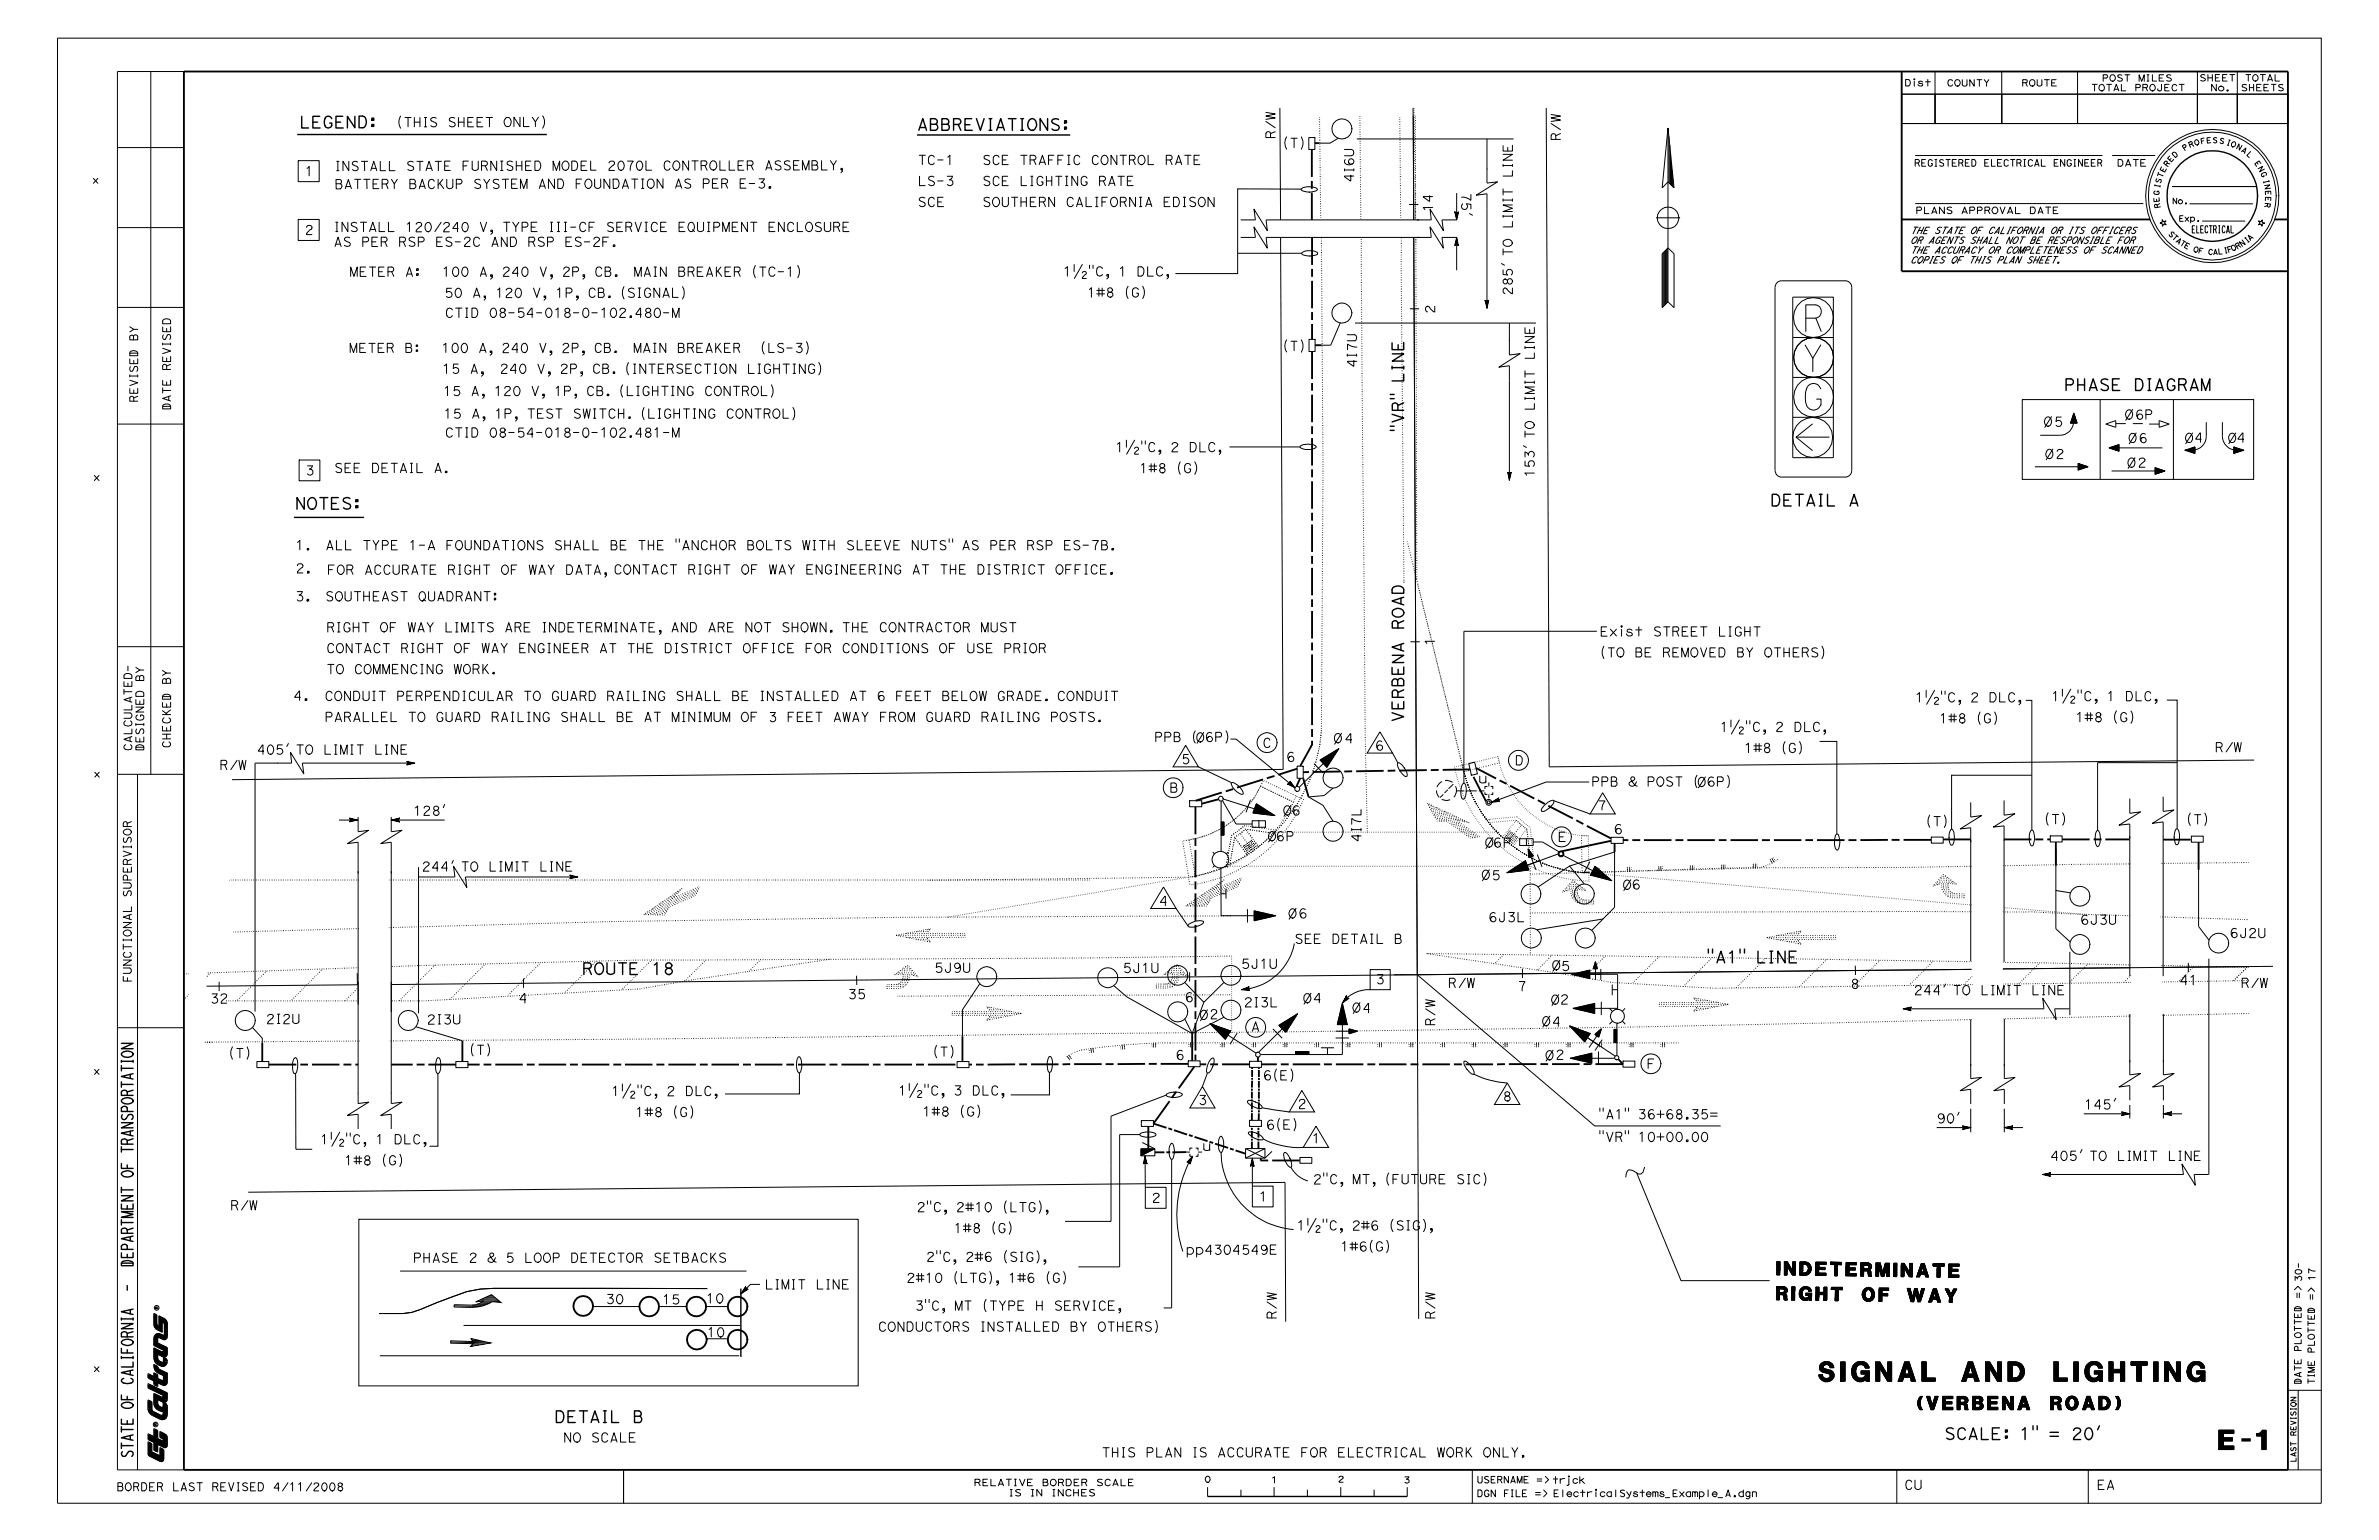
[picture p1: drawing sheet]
<svg xmlns="http://www.w3.org/2000/svg" width="432mm" height="279mm" viewBox="0 0 432 279" stroke-linecap="round" stroke-linejoin="round" font-family="sans-serif">
<defs><g id="words">
<text font-size="4.4" x="326.8" y="74.4">G</text>
<g font-size="4.3">
<text x="327" y="60.2">R</text>
<text x="326.9" y="67.5">Y</text>
</g>
<g font-size="3.1">
<text x="330.1" y="250.6">SIGNAL AND LIGHTING</text>
<text x="402.7" y="263">E-1</text>
</g>
<text font-size="2.7" x="322.5" y="231.3" transform="rotate(1 322.5 231.3)">IN D E T E R M IN A T E</text>
<text font-size="2.2" x="348" y="255.8">(VERBENA ROAD)</text>
<g font-size="1.9">
<text x="54.3" y="23.2">LEGEND:</text>
<text x="166.4" y="23.7">ABBREVIATIONS:</text>
<text x="374.6" y="70.9">PHASE DIAGRAM</text>
<text x="254.8" y="131.1" transform="rotate(-90 254.8 131.1)">VERBENA ROAD</text>
<text x="100.6" y="258.1">DETAIL B</text>
<text x="352.9" y="261.2">SCALE: 1&quot; = 20'</text>
<text x="24.2" y="264.6" transform="rotate(-90 24.2 264.6)">STATE OF CALIFORNIA - DEPARTMENT OF TRANSPORTATION</text>
</g>
<g font-size="1.5">
<text x="166.5" y="29.9">TC-1</text>
<text x="175.2" y="29.9">SCE TRAFFIC CONTROL RATE</text>
<text x="166.5" y="33.7">LS-3</text>
<text x="175.1" y="33.7">SCE LIGHTING RATE</text>
<text x="245.7" y="33.2" transform="rotate(-90 245.7 33.2)">4I6U</text>
<text x="166.5" y="37.5">SCE</text>
<text x="174.8" y="37.5">SOUTHERN CALIFORNIA EDISON</text>
<text x="55.3" y="42.6">2</text>
<text x="60.5" y="42.1">INSTALL 120/240 V, TYPE III-CF SERVICE EQUIPMENT ENCLOSURE</text>
<text x="60.5" y="44.7">AS PER RSP ES-2C AND RSP ES-2F.</text>
<text x="63.4" y="50.1">METER A:</text>
<text x="80.6" y="50.1">100 A, 240 V, 2P, CB.</text>
<text x="80.6" y="54">50 A, 120 V, 1P, CB. (SIGNAL)</text>
<text x="111.2" y="50.1">MAIN BREAKER (TC-1)</text>
<text x="192.8" y="50.1">1 &quot;C, 1 DLC,</text>
<text x="197.3" y="53.9">1#8 (G)</text>
<text x="80.7" y="57.6">CTID 08-54-018-0-102.480-M</text>
<text x="260.4" y="57" transform="rotate(-90 260.4 57)">2</text>
<text x="274.5" y="54.5" transform="rotate(-90 274.5 54.5)">285' TO LIMIT LINE</text>
<text x="63.3" y="64">METER B:</text>
<text x="80.6" y="64">100 A, 240 V, 2P, CB.</text>
<text x="111.7" y="64">MAIN BREAKER</text>
<text x="138" y="64">(LS-3)</text>
<text x="80.4" y="71.8">15 A, 120 V, 1P, CB. (LIGHTING CONTROL)</text>
<text x="88.7" y="67.8">240 V, 2P, CB. (INTERSECTION LIGHTING)</text>
<text x="80.5" y="75.9">15 A, 1P, TEST SWITCH. (LIGHTING CONTROL)</text>
<text x="385.6" y="76.1">O 6P</text>
<text x="80.7" y="79.4">CTID 08-54-018-0-102.481-M</text>
<text x="202.3" y="82">1 &quot;C, 2 DLC,</text>
<text x="371.1" y="83.2">O 2</text>
<text x="386.2" y="80.3">O 6</text>
<text x="55.4" y="86.2">3</text>
<text x="60.6" y="85.8">SEE DETAIL A.</text>
<text x="206.7" y="85.8">1#8 (G)</text>
<text x="386" y="84.8">O 2</text>
<text x="57.3" y="99.8">ALL TYPE 1-A FOUNDATIONS SHALL BE THE &quot;ANCHOR BOLTS WITH SLEEVE NUTS&quot; AS PER RSP ES-7B.</text>
<text x="53.6" y="103.9">2.</text>
<text x="59.3" y="104.2">FOR ACCURATE RIGHT OF WAY DATA,</text>
<text x="111.3" y="104.2">CONTACT RIGHT OF WAY ENGINEERING AT THE DISTRICT OFFICE.</text>
<text x="53.5" y="109">3.</text>
<text x="57" y="109">SOUTHEAST QUADRANT:</text>
<text x="59.2" y="114.7">RIGHT OF WAY LIMITS ARE INDETERMINATE, AND ARE NOT SHOWN. THE CONTRACTOR MUST</text>
<text x="59.2" y="118.5">CONTACT RIGHT OF WAY ENGINEER AT THE DISTRICT OFFICE FOR CONDITIONS OF USE PRIOR</text>
<text x="290.3" y="115.4">Exist STREET LIGHT</text>
<text x="290.3" y="119.2">(TO BE REMOVED BY OTHERS)</text>
<text x="59.2" y="122.3">TO COMMENCING WORK.</text>
<text x="58.9" y="127.1">CONDUIT PERPENDICULAR TO GUARD RAILING SHALL BE INSTALLED AT 6 FEET BELOW GRADE. CONDUIT</text>
<text x="58.9" y="131">PARALLEL TO GUARD RAILING SHALL BE AT MINIMUM OF 3 FEET AWAY FROM GUARD RAILING POSTS.</text>
<text x="347.5" y="127.4">1 &quot;C, 2 DLC,</text>
<text x="351.9" y="131.2">1#8 (G)</text>
<text x="372.3" y="127.2">1 &quot;C, 1 DLC,</text>
<text x="376.6" y="131">1#8 (G)</text>
<text x="209.4" y="134.6">PPB ( 6P)</text>
<text x="229.1" y="135.7">C</text>
<text x="249.5" y="136.1">6</text>
<text x="312.1" y="132.7">1 &quot;C, 2 DLC,</text>
<text x="316.5" y="136.5">1#8 (G)</text>
<text x="212.2" y="143.8">B</text>
<text x="214.4" y="138.6">5</text>
<text x="233.4" y="138.2">6</text>
<text x="268.3" y="142.1">u</text>
<text x="288.8" y="142.7">PPB &amp; POST ( 6P)</text>
<text x="74.9" y="147.9">128'</text>
<text x="232.8" y="147.9">O6</text>
<text x="230" y="152.6">O6 P</text>
<text x="269.4" y="153.7">O6 P</text>
<text x="282.7" y="152.7">E</text>
<text x="292.9" y="151.3">6</text>
<text x="294.4" y="161.4">O6</text>
<text x="233.7" y="166.6">O 6</text>
<text x="270.1" y="167.3">6J3L</text>
<text x="377.5" y="167.7">6J3U</text>
<text x="234.9" y="171.2">SEE DETAIL B</text>
<text x="404.6" y="170.1">6J2U</text>
<text x="169.6" y="176.5">5J9U</text>
<text x="203.7" y="176.5">5J1U</text>
<text x="225.2" y="175.7">5J1U</text>
<text x="249.7" y="178.5">3</text>
<text x="335.8" y="179.3">8</text>
<text x="38.1" y="182">32</text>
<text x="48.2" y="185.7">2I2U</text>
<text x="77.4" y="185.8">2I3U</text>
<text x="153.8" y="181.3">35</text>
<text x="215" y="181.8">6</text>
<text x="217.7" y="185">O 2</text>
<text x="225.7" y="182.7">2I3L</text>
<text x="281.4" y="182.2">O2</text>
<text x="227" y="187.1">A</text>
<text x="213.3" y="192.3">6</text>
<text x="229.2" y="195.9">6(E)</text>
<text x="280.4" y="192.3">O 2</text>
<text x="298.9" y="193.8">F</text>
<text x="110.9" y="198.8">1 &quot;C, 2 DLC,</text>
<text x="115.3" y="202.6">1#8 (G)</text>
<text x="163" y="198.7">1 &quot;C, 3 DLC,</text>
<text x="167.3" y="202.5">1#8 (G)</text>
<text x="217.4" y="200.4">3</text>
<text x="235.5" y="201.1">2</text>
<text x="272.7" y="199.7">8</text>
<text x="290" y="203">&quot;A1&quot; 36+68.35=</text>
<text x="351.5" y="203.8">90'</text>
<text x="58.1" y="207.6">1 &quot;C, 1 DLC,</text>
<text x="218.2" y="208.8">u</text>
<text x="229.8" y="204.9">6(E)</text>
<text x="62.4" y="211.4">1#8 (G)</text>
<text x="238.3" y="214.8">2&quot;C, MT, (FUTURE SIC)</text>
<text x="166.3" y="219.9">2&quot;C, 2#10 (LTG),</text>
<text x="209" y="218.2">2</text>
<text x="173" y="223.7">1#8 (G)</text>
<text x="215.2" y="227.6">pp4304549E</text>
<text x="235.3" y="223.2">1 &quot;C, 2#6 (SIG),</text>
<text x="243.2" y="227">1#6(G)</text>
<text x="74.9" y="229">PHASE 2 &amp; 5 LOOP DETECTOR SETBACKS</text>
<text x="164.5" y="232.7">2#10 (LTG), 1#6 (G)</text>
<text x="168" y="228.9">2&quot;C, 2#6 (SIG),</text>
<text x="109.9" y="236.5">30</text>
<text x="166" y="237.8">3&quot;C, MT (TYPE H SERVICE,</text>
<text x="159.3" y="241.5">CONDUCTORS INSTALLED BY OTHERS)</text>
<text x="102.2" y="261.7">NO SCALE</text>
<text x="199.9" y="264.4">THIS PLAN IS ACCURATE FOR ELECTRICAL WORK ONLY.</text>
<text x="345.6" y="270.2">CU</text>
<text x="380.5" y="270.2">EA</text>
</g>
<text font-size="1.4" x="400.5" y="26" transform="rotate(-3 400.5 26)">E</text>
<g font-size="1.3">
<text x="25" y="73.1" transform="rotate(-90 25 73.1)">REVISED BY</text>
<text x="31" y="74.5" transform="rotate(-90 31 74.5)">DATE REVISED</text>
<text x="23.9" y="136.3" transform="rotate(-90 23.9 136.3)">CALCULATED-</text>
<text x="26.1" y="136.3" transform="rotate(-90 26.1 136.3)">DESIGNED BY</text>
<text x="30.9" y="135.8" transform="rotate(-90 30.9 135.8)">CHECKED BY</text>
<text x="23.8" y="178.3" transform="rotate(-90 23.8 178.3)">FUNCTIONAL SUPERVISOR</text>
<text x="21.1" y="270.5">BORDER LAST REVISED 4/11/2008</text>
</g>
<text font-size="1.2" x="397.7" y="42.3">ELECTRICAL</text>
<g font-size="1.1">
<text x="345.6" y="15.6">Dist</text>
<text x="353.3" y="15.6">COUNTY</text>
<text x="366.9" y="15.6">ROUTE</text>
<text x="379.5" y="16.5">TOTAL PROJECT</text>
<text x="381.4" y="14.8">POST MILES</text>
<text x="399.1" y="14.8">SHEET</text>
<text x="401.1" y="16.5">No.</text>
<text x="406.7" y="16.5">SHEETS</text>
<text x="347.4" y="30.2">REGISTERED ELECTRICAL ENGINEER</text>
<text x="347.6" y="38.8">PLANS APPROVAL DATE</text>
<text x="346.7" y="42.4">THE STATE OF CALIFORNIA OR ITS OFFICERS</text>
<text x="346.7" y="44.2">OR AGENTS SHALL NOT BE RESPONSIBLE FOR</text>
<text x="346.7" y="46">THE ACCURACY OR COMPLETENESS OF SCANNED</text>
<text x="346.7" y="47.8">COPIES OF THIS PLAN SHEET.</text>
<text x="403.6" y="46" transform="rotate(-8 403.6 46)">I</text>
<text x="417.7" y="232.6" transform="rotate(-90 417.7 232.6)">30-OC</text>
<text x="176.7" y="269.6">RELATIVE BORDER SCALE</text>
<text x="268" y="269.1">USERNAME =&gt; trjck</text>
<text x="183" y="271.5">IS IN INCHES</text>
<text x="268" y="271.5">DGN FILE =&gt;</text>
<text x="281.9" y="271.5">Electric</text>
</g>
<g font-size="1">
<text x="396.3" y="44.9" transform="rotate(25 396.3 44.9)">E</text>
<text x="402.6" y="46.2" transform="rotate(-6 402.6 46.2)">L</text>
<text x="404.3" y="45.8" transform="rotate(-13 404.3 45.8)">F</text>
<text x="242.8" y="268.9">2</text>
<text x="254.7" y="269.1">3</text>
</g>
<g font-size=".9">
<text x="394.7" y="28.7" transform="rotate(-43 394.7 28.7)">D</text>
<text x="397.4" y="26.8" transform="rotate(-19 397.4 26.8)">R</text>
<text x="399.4" y="26.1" transform="rotate(-10 399.4 26.1)">F</text>
<text x="402.7" y="26" transform="rotate(12 402.7 26)">S</text>
<text x="406.7" y="27.5" transform="rotate(32 406.7 27.5)">A</text>
<text x="407.6" y="28.1" transform="rotate(45 407.6 28.1)">L</text>
<text x="409.1" y="29.6" transform="rotate(54 409.1 29.6)">E</text>
<text x="391.9" y="34.3" transform="rotate(-78 391.9 34.3)">I</text>
<text x="392.1" y="33.4" transform="rotate(-74 392.1 33.4)">S</text>
<text x="392.4" y="32.4" transform="rotate(-68 392.4 32.4)">T</text>
<text x="392.8" y="31.4" transform="rotate(-63 392.8 31.4)">E</text>
<text x="393.4" y="30.4" transform="rotate(-54 393.4 30.4)">R</text>
<text x="410.2" y="31.4" transform="rotate(65 410.2 31.4)">G</text>
<text x="410.7" y="32.7" transform="rotate(74 410.7 32.7)">I</text>
<text x="391.9" y="36.7" transform="rotate(-96 391.9 36.7)">E</text>
<text x="392.1" y="37.7" transform="rotate(-103 392.1 37.7)">R</text>
<text x="394.2" y="37">No.</text>
<text x="395.4" y="40.2">Exp.</text>
<text x="411.1" y="36.7" transform="rotate(96 411.1 36.7)">R</text>
<text x="393.5" y="42.5" transform="rotate(47 393.5 42.5)">S</text>
<text x="394.1" y="43.2" transform="rotate(41 394.1 43.2)">T</text>
<text x="394.8" y="43.8" transform="rotate(35 394.8 43.8)">A</text>
<text x="395.5" y="44.4" transform="rotate(32 395.5 44.4)">T</text>
<text x="398" y="45.6" transform="rotate(18 398 45.6)">O</text>
<text x="401.6" y="46.2">A</text>
<text x="405.2" y="45.6" transform="rotate(-24 405.2 45.6)">O</text>
<text x="406" y="45.2" transform="rotate(-29 406 45.2)">R</text>
<text x="416.8" y="265.3" transform="rotate(-90 416.8 265.3)">LAST REVISION</text>
</g>
<g font-size=".8">
<text x="394" y="29.5" transform="rotate(-47 394 29.5)">E</text>
<text x="396.4" y="27.4" transform="rotate(-32 396.4 27.4)">P</text>
<text x="401.6" y="25.9">S</text>
<text x="403.9" y="26.2" transform="rotate(17 403.9 26.2)">I</text>
<text x="404.8" y="26.5" transform="rotate(21 404.8 26.5)">O</text>
<text x="391.8" y="35.5" transform="rotate(-84 391.8 35.5)">G</text>
<text x="411.2" y="34.6" transform="rotate(87 411.2 34.6)">E</text>
<text x="411.2" y="35.7" transform="rotate(93 411.2 35.7)">E</text>
<text x="398.9" y="45.9" transform="rotate(13 398.9 45.9)">F</text>
<text x="407.7" y="44.2" transform="rotate(-39 407.7 44.2)">I</text>
<text x="408.3" y="43.8" transform="rotate(-43 408.3 43.8)">A</text>
</g>
<g font-size=".5">
<text x="28.7" y="237.5" transform="rotate(-90 28.7 237.5)">R</text>
<text x="28.5" y="258.7" transform="rotate(-90 28.5 258.7)">R</text>
</g>
<text font-size=".3" x="400.7" y="46.2" transform="rotate(6 400.7 46.2)">C</text>
</g></defs>
<g fill="none" stroke="#000" stroke-width=".18" stroke-dasharray=".1 .3 .1 .3 .2 .3 .1 .3" stroke-linecap="butt">
<path d="M239.7 39.5l-.2-18.5M247 39.7l-.2-18.7M254.2 39.5l-.1-18.5M256.9 21v18.9M256.9 39.9l-.3-20.3M257 43.1l.2 62.2M257 44v-.9M240.1 84.6l-.3-41.5M254.8 105.5v.3l-.4-62.7M239.8 132.6l.3-48M239.8 132.6a29.5 29.5 0 0 1-23.6 26.6M41.6 159.7h.3"/>
<path d="M41.9 159.7h23.4M70.6 159.7h127.4M168.4 159.7l47-.5M215.8 152.4a17.6 17.6 0 0 0 13-9.8l6 2.9a24.1 24.1 0 0 1-17.9 13.4l-1.1-6.5M222.2 159.6l-1.8 1.8M222.5 157.2l1-5.6M223.2 157l.9-5.1M225.1 159.7l-8.5 3.7M225.3 159.3l-.6 1.5-4.9 2.2M225.7 153.5l-.1 .1v-.1M225.9 149.8l-2.4 1.8M225.9 153.8h-.2h.2"/>
<path d="M226 153.4h-.2h.1v-.1M226.1 150.4l-2 1.5M226.1 154.1l-.1-.1v.2v-.2M226.2 153.6h-.2l.1 .1v-.1M226.2 153.2h-.2l.1 .1 .1-.2M226.3 154.3h-.2l.1 .1 .1-.1M226.3 153.9h-.1h.1M226.4 153.4h-.1v.1v-.1M226.4 155.1l-2.3-3.2M226.4 153h-.1l.1 .1v-.2M226.5 154.6h-.2l.1 .1 .1-.1M226.5 154.2h-.1h.1v-.1"/>
<path d="M226.6 153.7h-.2l.1 .1v-.2M226.6 153.3h-.1v.1l.1-.2M226.7 152.8h-.2h.1M226.8 154.5h-.2l.1-.1M226.8 154h-.2l.1-.1M226.8 153.5h-.1l.1 .1v-.1M226.9 153.1h-.2l.1 .1v-.1M226.9 152.6h-.1v.1v-.1M227 154.2l-.1 .1v-.1M227 153.8l-.1 .1v-.2M227.1 153.4h-.2h.1v-.1M227.1 152.9h-.1h.1"/>
<path d="M227.2 152.5h-.2h.1v-.1M227.2 154.1h-.1v.1l.1-.2M227.3 153.6h-.2l.1 .1v-.1M227.3 153.2h-.2l.1 .1 .1-.2M227.4 152.7h-.2l.1 .1v-.1M227.4 154.4l-2.3-3.2M227.5 153.9h-.2l.1 .1v-.1M227.5 153.4h-.1v.1l.1-.1M227.6 153h-.2h.1M227.7 153.7h-.1v.1l.1-.1M227.7 153.3h-.1l.1 .1v-.2M227.9 153.6h-.1l.1-.1"/>
<path d="M228.5 153.6l-2.4-3.2M228.8 142.6l6 2.9M228.8 142.6a17.8 17.8 0 0 1-14.1 10l1.3 7.9a25.6 25.6 0 0 0 20.6-15.4l-7.3-3.5-.5 1M231 151.2l-4.9-.8M231.5 150.6l-5.6-.8M248.2 151.2l-.4-17-.7-91.1M259.1 145.7l1.8 3.3M259.1 145.7l7.6 3.6M261.6 149l-1.2-.9M262 148.9l-1.9-1.3M262.5 148.9l-1.6 .1M262.5 148.9l-2.8-1.9"/>
<path d="M264.2 148.7l4.3 3.1M264.2 148.7l-2.2-1.6M265 148.9l-1.6-1.1M265.7 140l6.4-1.6M265.7 140a24.2 24.2 0 0 0 21.5 18.3M265.7 140l-10.3-41.9M265.7 149.1l-.7-.5M266.7 149.3l-2.5-.6M267.3 152l-7.9-5.7M267.7 151.9l-8.6-6.2M268.1 151.9l-7.5-5.4M268.5 151.8l-1.6 .2-4.4-3.1"/>
<path d="M273.6 152.8l2.6-3.1M275.2 148.8l1.9 1.6M277.7 155.5l-.6-5.1M277.7 157.2l.1 16M285.5 159.7l-1.9 2.2M287.2 158.3l-.2-6.7M287.2 158.3l5.7-.1M289.7 158.3l.7-.1M289.7 157.5h.6M289.7 158.1h.7M289.7 158h.7M289.7 157.9h.7"/>
<path d="M289.7 157.8h.7M289.7 157.7l.6-.1M289.7 157.5v.8M290.3 157.5l.1 .7M292.9 158.2l5.7-.2M295.3 157.4h.8M295.3 157.6h.8M295.3 157.5h.8M295.3 157.4l.1 .7M295.4 158.1h.7M295.4 158h.7M295.4 157.9l.7-.1"/>
<path d="M295.4 157.8l.7-.1M296.1 157.4v.7M298.6 158l5.7-.1M301.1 157.2h.7M301.1 157.7h.7M301.1 157.6h.7M301.1 157.5h.7M301.1 157.3h.7M301.1 157.2v.8M301.1 158l.7-.1M301.1 157.8h.7M301.8 157.2v.7"/>
<path d="M304.3 157.9l5.7-.2M306.8 157.8h.7M306.8 157.1h.7M306.8 157.7h.7M306.8 157.5h.7M306.8 157.5l.7-.1M306.8 157.3h.7M306.8 157.2h.7M306.8 157.1v.7M307.5 157.1v.7M310 157.7l5.7-.2M312.5 157.6h.7"/>
<path d="M312.5 157l.7-.1M312.5 157.5h.7M312.5 157.4h.7M312.5 157.3l.7-.1M312.5 157.2h.7M312.5 157h.7M312.5 157v.6M313.2 156.9v.7M315.7 157.5h3.7M318.2 157.5h.7M318.2 156.8l.7-.1M318.2 157.4h.7"/>
<path d="M318.2 157.2h.7M318.2 157.1h.7M318.2 157h.7M318.2 156.9h.7M318.2 156.8v.7M318.9 156.7v.8M319.3 157.5l.3-.1a9.6 9.6 0 0 0 3.1-1.5M321.3 155.9l.6-.3M321.3 155.9l.3 .7M321.3 156.1l.7-.4M321.4 156.1l.6-.3M321.5 156.3l.6-.4"/>
<path d="M321.5 156.4l.6-.4M321.5 156.4l.7-.3M321.6 156.6l.7-.4M321.9 155.6l.4 .6M352.7 158.6l-1.9 2.2M353.2 159h-.8M353.7 159.3h-1.6M354.1 159.7h-2.3M357.8 157.2l-11.7 .2-31.4 .1-37 1.1M386.7 156.7l-23.2 .4M408.1 156.5l-15.9 .2M34.3 176.7h-1.2"/>
<path d="M38.2 176.5l-.7 .7M42.4 169.1l22.9-.6M48.4 176.2l-5.4 5.4M58.6 175.8l-5.8 5.8M65 179.1l-2.4 2.5M65 175.6l-27.5 1M70.6 168.3l40.6-1.1 51.9-.8 60.3-.2M78.9 175.1l-6.4 6.5M88.1 174.9l-6.5 6.4M98.1 174.6l-6 6.1M108.2 174.4l-5.8 5.8M116.9 165.9l3.7 .1"/>
<path d="M116.9 165.9l6.9-4.7M118.3 174.1l-5.5 5.5M121 165.4l-1.3 .6M121.2 165l-2.3 1M121.4 164.6l-.8 1.4M121.4 164.6l-3.1 1.4M122 163l4.9-2.1M122 163l-2.4 1.1M122.6 162.4l-1.8 .8M123.1 161.9l-.8 .3M123.8 161.2l-1.8 1.8M126.4 162l-8.9 4"/>
<path d="M126.6 161.6l-9.7 4.3M126.8 161.3l-8.5 3.7M126.9 160.9l-.6 1.5-4.9 2.2M128.1 174.2l-3.8 3.8M138.1 174.1l-2.1 2.1M150.8 174l-24.9 3.7-9.8 1.7-39.1 2.2h-6M161 179.3v-.7M161 178.6h1.4M161 179h3.1M162.4 176.8l2.3-1.7M162.4 178.6a1.45 1.45 0 0 0 1.5-1.4M162.4 176.8h.1"/>
<path d="M162.6 169.7l6.3 1.2M162.6 178.6h1.9M162.9 176.5h3.1M163.1 179.3h-2.1M163.3 176.1h2.4M163.4 178.3h1.3M163.7 177.9h1.2M163.8 175.8h1.6M163.9 177.6h1.1M163.9 176.7l-1.5 .1M163.9 177.2v-.5M163.9 177.2h1.2"/>
<path d="M163.9 176.8h1.2M164.3 175.5h.7M164.7 175.1l1.9 2.1M165.1 176.7v.3M165.1 177a2.26 2.26 0 0 1-2 2.3M165.5 176.8h.8M166.6 177.2l-1.5-.5M168.2 170.1h-3.8M168.2 169.4h-3.8M168.2 170.1h7M168.2 169.4l.7-.9M168.5 169h-2.3"/>
<path d="M168.5 170.4h-2.2M168.8 168.7h-.8M168.8 170.8h-.8M168.9 168.5l-6.3 1.2M168.9 170.9l-.7-.8M175.2 169.7h-12.6M175.2 170.1v-.7M175.2 169.4h-7M209.9 179.3v-.8M209.9 178.5h1.4M209.9 178.9h3.1M211.3 176.8l2.3-1.8"/>
<path d="M211.3 178.5a1.35 1.35 0 0 0 1.5-1.4M211.5 178.5h1.9M211.8 176.4h3.1M212 179.3h-2.1M212.2 176.1h2.4M212.3 178.2h1.3M212.6 177.9h1.2M212.7 175.7h1.5M212.7 177.5h1.2M212.8 176.6l-1.5 .2M212.8 177.1v-.5M212.8 177.1h1.2"/>
<path d="M212.8 176.8h1.2M213.2 175.4h.7M213.6 175l1.9 2.1M214 176.6v.4M214 177a2.25 2.25 0 0 1-2 2.3M214.4 176.8h.8M215.2 164.4h3.8M215.2 164.4l7-4.8M215.5 177.1l-1.5-.5M219.4 163.8l-1.4 .6M219.6 163.4l-2.2 1M219.8 163l-.8 1.4"/>
<path d="M219.8 163l-3.2 1.4M220.4 161.4l4.9-2.1M220.4 161.4l-2.4 1.1M221 160.8l-1.8 .8M221.5 160.3l-.8 .3M223.5 173.5l-25.7 .3-81.8 .4-45 1.2M224.9 160.4l-9 4M225 160l-9.8 4.4M258.8 173l23.9 3.6 9.8 1.6 18.8 1.1M272.9 173.2l-1.6 1.7M277.8 165.6l80-.2M281.7 173.3l-2.7 2.7"/>
<path d="M283.6 161.9l1.5-.5M284.6 161.5h-.7M285.1 161.4v.3M285.1 161.7a2.3 2.3 0 0 0 2 2.3M285.9 160.1h-.8M286.3 161.4l1.5 .1M286.3 161.9v-.5M286.3 161.9h-1.2M286.3 161.5h-1.2M286.3 162.2h-1.1M286.4 160.5h-1.6M286.5 162.6h-1.2"/>
<path d="M286.8 162.9h-1.4M286.9 160.8h-2.4M287.1 164h2.1M287.3 161.1h-3.1M287.6 163.3h-1.9M287.8 161.5l-2.3-1.8M287.8 163.3a1.45 1.45 0 0 1-1.5-1.4M287.8 161.5h-.1M289.2 164v-.7M289.2 163.3h-1.4M289.2 163.6h-3.1M291.4 173.4l-3.9 4"/>
<path d="M301.1 173.6l-4.9 4.9M310.8 173.7l-5.3 5.3M320.4 173.9l-5.3 5.3M320.7 170.1l6.2 1.2M326.2 170.5h-3.7M326.2 169.7h-3.7M326.2 170.5h7M326.2 169.7l.7-.8M326.5 169.4h-2.3M326.5 170.8h-2.2M326.8 169.1h-.7M326.8 171.1h-.7"/>
<path d="M326.9 168.9l-6.2 1.2M326.9 171.3l-.7-.8M331.6 174.1l-5.1 5M333.2 170.1h-12.5M333.2 170.5v-.8M333.2 169.7h-7M341.2 174.2l-4.7 4.7M350.8 160.8l1.6-.5M350.8 160.8h.1M350.9 174.4l-4.4 4.4M351.9 160.4h-.7M352.4 160.3v.2"/>
<path d="M352.4 160.5a2.26 2.26 0 0 0 2 2.4M353.6 160.2l1.5 .2M353.6 160.8v-.6M353.6 160.8h-1.2M353.6 160.4h-1.2M353.6 161.1h-1.2M353.8 161.4h-1.2M354.1 161.8h-1.4M354.4 162.9h2.1M354.6 160h-3.1M354.9 162.2h-1.9M355.1 160.4h-.1"/>
<path d="M355.1 162.2a1.45 1.45 0 0 1-1.5-1.4M355.1 160.4l-2.4-1.8M356.5 162.9v-.7M356.5 162.2h-1.4M356.5 162.5h-3.1M357.8 174.5l-99-1.5M357.9 177.1l-1.5 1.6M358.1 178.6l-46.8 .7M363.5 165.5h4.7M368.4 165.4l8.1 .4 10.2 .3M370.2 174.7l-3.8 3.8M379 174.9l-3.5 3.5"/>
<path d="M386.7 177l-1.2 1.2M386.7 175.1l-23.2-.5M386.8 178.2l-23.3 .3M392.2 166.3l15.9 .6M398.2 175.3l-2.8 2.8M407.8 175.5l-2.4 2.4M408.1 175.5l-15.9-.3M408.1 177.9l-15.7 .3M34.3 180.4l-1.1 1.2M65 181.6h-24M65.3 188.9l-28.1 .2h1.5M162.9 180.7l60.6-.2"/>
<path d="M172.8 184.2v-.7M172.8 183.5h7M172.9 183.9h12.5M179.1 182.6l6.3 1.3M179.1 185.1l.7-.9M179.3 182.8h.6M179.3 184.9h.6M179.5 183.2h2.3M179.5 184.6h2.3M179.8 184.2h3.7M179.8 183.5h3.7M179.8 184.2h-7"/>
<path d="M179.8 183.5l-.7-.9M185.4 183.9l-6.3 1.2M194 191.5l-.5 .4M194.1 191.5l-.5 .5M194.2 191.7l-.6 .3M194.2 191.7l-.5 .5M194.3 191.8l-.5 .5M194.4 191.9l-.6 .4M194.5 192l-.6 .4M194.5 192l-.5-.5M196.3 190.5l-1.8 .7-1 .7M197.8 191l-.1-.7"/>
<path d="M198.4 190.2l-.7 .1M198.4 190.3l-.7 .1M198.4 190.4l-.7 .1M198.4 190.6h-.6M198.5 190.9l-.7 .1M198.5 190.7l-.7 .1M198.5 190.8l-.7 .1M198.5 190.9l-.1-.7M200.9 189.9l-4.6 .6M203.4 190.4l-.1-.8M204.1 189.6h-.8M204.1 189.7l-.7 .1"/>
<path d="M204.1 189.8l-.7 .1M204.1 189.9l-.7 .1M204.1 190.1h-.7M204.1 190.2h-.7M204.2 190.3l-.8 .1M204.2 190.3l-.1-.7M206.6 189.4l-5.7 .5M209.1 190v-.7M209.8 189.3h-.7M209.8 190h-.7M209.8 189.4h-.7M209.8 189.5h-.7"/>
<path d="M209.8 189.6h-.7M209.8 189.7l-.7 .1M209.8 189.8l-.7 .1M209.8 190v-.7M212.3 189.2l-5.7 .2M213.3 189.2h-1M215.8 189.9v-.7M216.5 189.2h-.7M216.5 189.9h-.7M216.5 189.3h-.7M216.5 189.4h-.7M216.5 189.5h-.7"/>
<path d="M216.5 189.7h-.7M216.5 189.8h-.7M216.5 189.9v-.7M219 189.2h-5.7M221.5 189.9v-.7M222.2 189.2h-.7M222.2 189.9h-.7M222.2 189.3h-.7M222.2 189.4h-.7M222.2 189.5h-.7M222.2 189.7h-.7M222.2 189.8h-.7"/>
<path d="M222.2 189.9v-.7M224.7 189.2h-5.7M227.2 189.9v-.7M227.9 189.2h-.7M227.9 189.9h-.7M227.9 189.3h-.7M227.9 189.4h-.7M227.9 189.5h-.7M227.9 189.7h-.7M227.9 189.8h-.7M227.9 189.9v-.7M230.4 189.2h-5.7"/>
<path d="M232.9 189.9v-.7M233.6 189.2h-.7M233.6 189.9h-.7M233.6 189.3h-.7M233.6 189.4h-.7M233.6 189.5h-.7M233.6 189.7h-.7M233.6 189.8h-.7M233.6 189.9v-.7M236.1 189.2h-5.7M238.6 189.9v-.7M239.3 189.2h-.7"/>
<path d="M239.3 189.9h-.7M239.3 189.3h-.7M239.3 189.4h-.7M239.3 189.5h-.7M239.3 189.7h-.7M239.3 189.8h-.7M239.3 189.9v-.7M241.8 189.2h-5.7M244.3 189.9v-.7M245 189.2h-.7M245 189.9h-.7M245 189.3h-.7"/>
<path d="M245 189.4h-.7M245 189.5h-.7M245 189.7h-.7M245 189.8h-.7M245 189.9v-.7M247.5 189.2h-5.7M250 189.9v-.7M250.8 189.2h-.8M250.8 189.9h-.8M250.8 189.3h-.8M250.8 189.4h-.8M250.8 189.5h-.8"/>
<path d="M250.8 189.7h-.8M250.8 189.8h-.8M250.8 189.9v-.7M253.3 189.2h-5.8M255.8 189.9v-.7M256.5 189.2h-.7M256.5 189.9h-.7M256.5 189.3h-.7M256.5 189.4h-.7M256.5 189.5h-.7M256.5 189.7h-.7M256.5 189.8h-.7"/>
<path d="M256.5 189.9v-.7M259 189.2h-5.7M261.5 189.9v-.7M262.2 189.2h-.7M262.2 189.9h-.7M262.2 189.3h-.7M262.2 189.4h-.7M262.2 189.5h-.7M262.2 189.7h-.7M262.2 189.8h-.7M262.2 189.9v-.7M264.7 189.2h-5.7"/>
<path d="M267.2 189.9v-.7M267.9 189.2h-.7M267.9 189.9h-.7M267.9 189.3h-.7M267.9 189.4h-.7M267.9 189.5h-.7M267.9 189.7h-.7M267.9 189.8h-.7M267.9 189.9v-.7M270.4 189.2h-5.7M272.9 189.9v-.7M273.6 189.2h-.7"/>
<path d="M273.6 189.9h-.7M273.6 189.3h-.7M273.6 189.4h-.7M273.6 189.5h-.7M273.6 189.7h-.7M273.6 189.8h-.7M273.6 189.9v-.7M276.1 189.2h-5.7M278.6 189.9v-.7M279.3 189.2h-.7M279.3 189.9h-.7M279.3 189.3h-.7"/>
<path d="M279.3 189.4h-.7M279.3 189.5h-.7M279.3 189.7h-.7M279.3 189.8h-.7M279.3 189.9v-.7M281.8 189.2h-5.7M284.3 189.9v-.7M285 189.2h-.7M285 189.9h-.7M285 189.3h-.7M285 189.4h-.7M285 189.5h-.7"/>
<path d="M285 189.7h-.7M285 189.8h-.7M285 189.9v-.7M287.5 189.2h-5.7M290 189.9v-.7M290.7 189.2h-.7M290.7 189.9h-.7M290.7 189.3h-.7M290.7 189.4h-.7M290.7 189.5h-.7M290.7 189.7h-.7M290.7 189.8h-.7"/>
<path d="M290.7 189.9v-.7M293.2 189.2h-5.7M295.7 189.9v-.7M296.4 189.2h-.7M296.4 189.9h-.7M296.4 189.3h-.7M296.4 189.4h-.7M296.4 189.5h-.7M296.4 189.7h-.7M296.4 189.8h-.7M296.4 189.9v-.7M298.9 189.2h-5.7"/>
<path d="M301.2 182.2h12.5M301.2 182.6v-.7M301.2 181.9h6.9M301.4 189.9v-.7M302.2 189.2h-.8M302.2 189.9h-.8M302.2 189.3h-.8M302.2 189.4h-.8M302.2 189.5h-.8M302.2 189.7h-.8M302.2 189.8h-.8M302.2 189.9v-.7"/>
<path d="M304.7 189.2h-5.8M307.4 181l6.3 1.2M307.4 183.5l.7-.9M307.6 181.2h.7M307.6 183.3h.7M307.8 181.5h2.3M307.8 182.9h2.3M308.1 182.6h3.7M308.1 181.9h3.8M308.1 182.6h-6.9M308.1 181.9l-.7-.9M313.7 182.2l-6.3 1.3"/>
<path d="M357.9 185l-63.5 1.4-58.3 .8-120.8 1.3-44.7 .4M386.8 184.3l-23.2 .5M408.1 183.9l-15.7 .3"/>
</g>
<g fill="none" stroke="#000" stroke-width=".18">
<path d="M10.4 6.9h410.9v265.8h-410.9zM27.4 13v127.5M33.4 13h-12.1v253.7h12.1M232.3 19.6l.1 20.3M256.5 19.6l.1 20.3-.1-18.9M280.6 19.6l.6 119.5 127.9-1.2M345.2 17.1h6v5.3h-6zM345.2 17.1h70.1M345.9 14.4h.4a.62 .62 0 0 1 .4 .6 .62 .62 0 0 1-.4 .6h-.4zM347.5 14.5v-.2l-.1 .1 .1 .1M349.9 14.4v1.2M351.2 17.1h12.1v5.3h-12.1z"/>
<path d="M351.2 13v9.4M353.6 14.7l.3-.2h.2l.3 .2M355.4 15.6h-.4l-.2-.5a.53 .53 0 0 1 .3-.6 .53 .53 0 0 1 .6 .1 .62 .62 0 0 1-.4 1M356.2 14.5v.8M357 14.5v.8M358.3 14.5v1.1l-.8-1.1v1.1M358.8 14.5h.9M359.3 14.5v1.1M360.2 14.5l.4 .5 .4-.5M363.3 17.1h13.8v5.3h-13.8zM363.3 13v9.4M367.7 15l.2-.1v-.4h-.8v1.1"/>
<path d="M369 15.6h-.1a.58 .58 0 0 1-.5-.7 .58 .58 0 0 1 .8-.4l.1 .3v.4l-.2 .4h-.2M369.8 14.5v.8M370.6 14.5v.8M371.1 14.5h.9M371.5 14.5v1.1M373.2 14.5h-.8v1.1h.8M377.1 17.1h21.7v5.3h-21.7zM377.1 13v9.4M379.8 15.3h.8M380.2 15.3v1.2M381.5 16.5h.1a.58 .58 0 0 0 .4-.7l-.2-.4-.4-.1a.63 .63 0 0 0-.3 1.1l.5 .1M382.2 14.2a.3 .3 0 0 0 .3-.3 .3 .3 0 0 0-.3-.3h-.5v1.2"/>
<path d="M382.4 15.3h.9M382.8 15.3v1.2M383.5 14.7h-.2a.61 .61 0 0 1-.3-.7 .61 .61 0 0 1 .6-.4 .63 .63 0 0 1 .4 .6 .63 .63 0 0 1-.6 .6M383.7 16.5l.4-1.2 .5 1.2M385 15.3v1.2h.8M385.1 13.7h-.7l.1 .3M385.7 13.6h.9M386.1 13.6v1.2M388.2 15.9l.3-.1v-.3l-.3-.2h-.5v1.2M388.3 14.8v-1.2l.4 1.2 .5-1.2v1.2M389.5 15.9l.3-.2-.1-.3-.8-.1v1.2M389.7 13.6h.3"/>
<path d="M389.9 13.6v1.1M390.7 13.6v1.1h.7M390.7 16.5l.4-.2a.63 .63 0 0 0-.4-1 .6 .6 0 0 0-.5 .6 .6 .6 0 0 0 .6 .6M392.3 15.3v.9M392.7 13.6h-.8v1.1h.8M393.7 15.3h-.8v1.2h.8M394 13.7h-.7l.1 .3M394.3 15.6l.4-.3 .4 .3M395.5 15.3h.9M396 15.3v1.2M398.8 17.1h7.3v5.3h-7.3zM398.8 13v9.4"/>
<path d="M400.2 13.6l-.4-.1-.3 .2 .1 .3M400.7 13.5v1.2M401.6 13.5v1.2M402.3 15.3v1.2l-.9-1.2v1.2M402.9 13.5h-.8v1.2h.8M404.2 13.5h-.8v1.2h.8M404.7 13.5h.9M405.2 13.5v1.2M406.1 17.1h9.2v5.3h-9.2zM406.1 13v9.4M407.6 13.5h.9M407.7 15.4a.38 .38 0 0 0-.5-.1 .38 .38 0 0 0-.1 .5"/>
<path d="M408.1 13.5v1.2M408.3 15.3v1.2M409 15.3v1.2M409.3 14.7h.1a.63 .63 0 0 0 .5-.6 .63 .63 0 0 0-.5-.6 .59 .59 0 0 0-.5 .6 .59 .59 0 0 0 .5 .6M410.3 13.5h.9M410.4 15.3h-.8v1.2h.8M410.7 13.5v1.2M411.6 14.7l.4-1.2 .5 1.2M411.7 14.5h.6M411.7 15.3h-.8v1.2h.9M412.3 15.3h.8M412.7 15.3v1.2"/>
<path d="M412.9 13.5v1.2h.8M414.3 15.4a.4 .4 0 0 0-.4-.1 .4 .4 0 0 0-.3 .4l.1 .1M17 32.4l.8 .9M17.8 32.4l-.8 .9M21.3 26.8h12.1M54.1 29.1h3.8v3.9h-3.8l.1-3.9M54.1 39.8h3.8v3.8h-3.8l.1-3.8M55.7 30.5l.4-.3v1.7M61 32.6h.8l.2 .4-.2 .3a.53 .53 0 0 1-.1 1h-.7zM61 33.3h.8M61.1 29.3h.4M61.1 31h.4"/>
<path d="M61.3 29.3v1.7M62.7 34.2l.5-1.6 .6 1.6M62.8 33.8h.8M63.3 29.3v1.7l-1-1.7v1.7M64.4 32.5h1.1M64.9 29.4l-.2-.1a.54 .54 0 0 0-.8 .4l.1 .2 .7 .3a.41 .41 0 0 1 .3 .4 .41 .41 0 0 1-.4 .4h-.3l-.3-.2M64.9 32.5v1.7M65.6 29.3h1.1M66 32.5h1.2M66.1 29.3l.1 1.7M66.6 32.5v1.7M67.3 31l.5-1.7 .6 1.7"/>
<path d="M67.4 30.5h.9M67.7 33.4h.7M68.7 32.5h-1v1.7h1.1M69 29.3v1.7h1M69.4 33.4h.7l.3 .8M70.1 33.4l.2-.1a.48 .48 0 0 0 0-.6l-.2-.2h-.7v1.7M70.7 29.3v1.7h1M71.1 32.5l.5 .9 .5-.9M71.6 33.4v.8M72.7 21.1l-.3 .8 .1 .7 .2 .7M73.5 21.3h1.1M74.1 21.3v1.7"/>
<path d="M74.4 32.5h.6a.45 .45 0 0 1 .4 .4 .45 .45 0 0 1-.2 .4l.3 .4a.44 .44 0 0 1-.4 .5h-.7zM74.4 33.3h.8M75 29.4l-.3-.1h-.4l-.2 .1-.1 .4 1 .4 .1 .5-.6 .3-.5-.2M75.2 21.3v1.7M75.2 22.2h1M75.7 29.3h1.1M76.1 34.2l.5-1.7 .6 1.7M76.2 21.3v1.7M76.2 29.3v1.7M76.2 33.8h.9M77 21.3h.4M77 23h.4"/>
<path d="M77.2 21.3v1.7M77.3 31l.6-1.7 .6 1.7M77.4 30.5h.9M78.8 32.9l-.1-.2-.3-.2a.87 .87 0 0 0-.5 1.5l.3 .2a.53 .53 0 0 0 .6-.3M79 29.3h1.1M79.2 21.4a.54 .54 0 0 0-.7-.1 .54 .54 0 0 0-.2 .6l.6 .3a.39 .39 0 0 1 .3 .6l-.4 .2h-.4l-.2-.2M79.5 32.5v1.7M79.6 29.3v1.7M79.8 33.3l.7 .9M80.4 32.5l-.9 1.1M80.7 30.1h.7M81.1 32.5v1.3a.56 .56 0 0 0 .5 .4 .56 .56 0 0 0 .6-.4v-1.3"/>
<path d="M81.7 29.2h-1v1.7h1M82.5 21.4l-.6-.1-.3 .3 .1 .3 .8 .4a.48 .48 0 0 1-.1 .6 .48 .48 0 0 1-.6 .1l-.2-.2M82.8 33.4h.7l.3-.1 .1-.3-.1-.3-.2-.2h-.8v1.7M83.2 22.2h1M83.2 21.3v1.7M84.2 21.3v1.7M84.7 30.1h-.6M84.9 22.2h.7M85 29.2h-.9v1.7M85.7 29.2v1.3a.57 .57 0 0 0 .6 .4 .57 .57 0 0 0 .5-.4v-1.3M85.9 21.3h-1v1.7h1.1M86.6 22.2h.7"/>
<path d="M87.1 32.7l-.2-.2a.57 .57 0 0 0-.7 .4l.1 .2 .9 .6v.3l-.5 .2-.5-.2M87.4 30.1h.7l.4 .8M87.6 21.3h-1v1.7h1.1M87.8 32.5l.5 .8 .6-.8M88.1 30.1l.4-.3-.1-.4-1-.2v1.7M88.2 21.3h1.2M88.3 33.3l.1 .9M88.8 21.3v1.7M90.1 29.2v1.7l-1-1.7v1.7M90.5 32.7l-.1-.1a.68 .68 0 0 0-.9 .2l.1 .3 1 .6v.2l-.2 .2-.3 .1-.5-.2M90.9 30.9h.4M90.9 29.2h.4"/>
<path d="M91.1 29.2v1.7M91.8 32.5v1.7M92.1 23a.9 .9 0 0 0 .7-.8 .9 .9 0 0 0-.5-.9 .83 .83 0 0 0-.8 .8 .83 .83 0 0 0 .7 .9M92.3 32.5h-1.1M92.9 33.4h.6M93 29.4a.54 .54 0 0 0-.6-.2 .54 .54 0 0 0-.3 .6l.9 .4a.52 .52 0 0 1-.2 .8 .52 .52 0 0 1-.7-.3M93.7 29.2v1.7M93.7 30.1h1M93.8 32.5h-.9v1.7h1M94.4 21.3v1.7l-1.1-1.7v1.7M94.5 34.2v-1.7l.6 1.7 .6-1.7v1.7M94.7 29.2v1.7"/>
<path d="M95 21.3v1.7h1M95.4 30.1h.7M96.4 29.2h-1v1.7h1.1M96.6 21.3l.6 .8 .5-.8M97.1 29.2h.5a.94 .94 0 0 1 .6 .9 .94 .94 0 0 1-.6 .8h-.5zM97.2 22.1v.9M97.9 34.2l.5-1.7 .6 1.7M98 33.8h.9M98.5 21l.3 .9v.7l-.3 .7M100.4 30.9v-1.7l.6 1.7 .6-1.7v1.7M100.6 32.5v1.7l-1.1-1.7v1.7M101.2 32.5h.6a.94 .94 0 0 1 .5 .9 .94 .94 0 0 1-.6 .8h-.5z"/>
<path d="M102.7 30.9a.83 .83 0 0 1-.7-.9 .83 .83 0 0 1 .8-.8 .92 .92 0 0 1 .5 .9 .92 .92 0 0 1-.7 .8M103.8 29.2h.7a.99 .99 0 0 1-.2 1.7h-.5zM104.6 33.3h.7M105.5 30.1h.7M105.6 32.5h-1v1.7M106.4 29.2h-.9v1.7h1M106.8 34.2a.87 .87 0 0 0 .6-.9 .87 .87 0 0 0-.7-.8 .87 .87 0 0 0-.6 .9 .87 .87 0 0 0 .8 .8M107.2 29.2v1.7h1M107.9 32.5v1.3a.56 .56 0 0 0 .6 .4 .56 .56 0 0 0 .5-.4v-1.3M110.6 29.6a.5 .5 0 0 1 .5-.4 .5 .5 0 0 1 .4 .5l-.9 1v.2h.9M110.7 32.5v1.7l-1.1-1.7v1.7M111.3 32.5h.7a1.01 1.01 0 0 1-.2 1.7h-.5z"/>
<path d="M112.8 30.9l-.4-.1a1.02 1.02 0 0 1 .1-1.5 .6 .6 0 0 1 .6 .1 .6 .6 0 0 1 .2 .6l-.1 .6-.5 .3M113 34.2l.5-1.7 .6 1.7M113.1 33.8h.8M113.9 29.2h1l-.5 1v.7M114.7 32.5h1.1M115.2 32.5v1.7M116.1 30.9a.92 .92 0 0 0 .6-.8 .92 .92 0 0 0-.5-.9 .83 .83 0 0 0-.7 .6 .83 .83 0 0 0 .2 .9l.1 .1 .3 .1M116.4 32.5h.5M116.4 34.2h.5M116.6 32.5v1.7M117.2 29.2v1.7h1.1M118.2 34.1a.62 .62 0 0 1-.7-.5 .81 .81 0 0 1 .8-1.1 .94 .94 0 0 1 .4 .9 .94 .94 0 0 1-.6 .8"/>
<path d="M120.3 32.4v1.7l-1-1.6v1.6M121.6 29.5l-.1-.2-.3-.1a.93 .93 0 0 0-.7 .8 .93 .93 0 0 0 .5 .9 .49 .49 0 0 0 .6-.4M122.6 34.1l.6-1.7 .5 1.7M122.7 33.8h.9M122.7 30.9a.87 .87 0 0 0 .7-.9 .87 .87 0 0 0-.7-.8 .87 .87 0 0 0-.6 .9 .87 .87 0 0 0 .7 .8M125 29.2v1.7l-1.1-1.7v1.7M125.3 32.6l-.4-.2-.5 .2-.1 .3 1.1 .7a.6 .6 0 0 1-.4 .6 .6 .6 0 0 1-.7-.2M125.6 29.2h1.1M126.1 29.2v1.7M127.3 30h.7l.3 .9M127.7 33.3h.6a.42 .42 0 0 0 .4-.4 .42 .42 0 0 0-.4-.5h-.6v1.7M128 30l.3-.4-.1-.3-.2-.1h-.8l.1 1.7"/>
<path d="M129.3 33.3h.7M129.6 30.8a.63 .63 0 0 1-.8-.5 .81 .81 0 0 1 .8-1.1l.3 .2a.97 .97 0 0 1 0 1.3l-.4 .2M130.3 32.4h-1v1.7h1.1M130.7 29.2v1.7h1M131 33.3h.7l.4 .8M131.7 33.3a.42 .42 0 0 0 .3-.3 .42 .42 0 0 0-.1-.4l-.2-.2h-.7v1.7M132.4 29.2v1.7h1M134 30h.6M134.3 33.3h.7M134.9 29.2h-.9v1.7h1M135.3 32.4h-1v1.7h1.1M135.7 30h.6l.4 .8"/>
<path d="M136 33.3h1M136.3 30l.4-.4-.1-.3-.2-.1h-.8l.1 1.6M137.8 32.4h.9l-.3 .6-.2 .1a.56 .56 0 0 1 .6 .6 .58 .58 0 0 1-.4 .4 .58 .58 0 0 1-.6-.2M139 30.8l.6-1.7 .5 1.7M139.1 30.5h.9M139.6 34.1h.3v-.3h-.3l.1 .3M141.7 29.3l-.5-.2-.4 .2-.1 .3 1.1 .7a.6 .6 0 0 1-.5 .6 .6 .6 0 0 1-.6-.2M143.4 29.3a.81 .81 0 0 0-1 .1l.1 .4 .8 .4a.47 .47 0 0 1 0 .6 .47 .47 0 0 1-.7 0l-.2-.1M144 30h.7M145 29.1h-1v1.7h1.1M145.6 30.8v-1.7l.6 1.7 .6-1.7v1.7M147.4 29.1h.6a.43 .43 0 0 1 .4 .4 .43 .43 0 0 1-.3 .5 .47 .47 0 0 1 .4 .4 .47 .47 0 0 1-.4 .4h-.7z"/>
<path d="M147.4 30h.7M149.1 29.1v1.7h1M150.7 29.1l.6 .9 .5-.9M151.3 30v.8M152.9 30.8h-.3v-.3h.3v.3v.3l-.3 .2M166.9 28.2h1.1M166.9 32v1.7h1M167.4 28.2v1.7M167.9 35.9a.54 .54 0 0 0-.7-.1 .54 .54 0 0 0-.3 .6h.1M168.6 28.5v-.1a.51 .51 0 0 1 .5-.2 .51 .51 0 0 1 .5 .3M168.6 36.1l.1-.2 .4-.1 .4 .1 .1 .2M169.5 32.1a.57 .57 0 0 0-.9 .3l.1 .2"/>
<path d="M171.2 35.8h-1v1.7h1.1M171.9 32h1a.67 .67 0 0 1-.6 .6M172 28.5l.4-.3v1.7M179.6 28.3l-.4-.1-.5 .1-.1 .4 .2 .1M179.6 32.1a.54 .54 0 0 0-.6-.1 .54 .54 0 0 0-.3 .6h.1M179.6 35.9a.54 .54 0 0 0-.6-.1 .54 .54 0 0 0-.3 .6h.1M180.3 28.5a.55 .55 0 0 1 .5-.3 .55 .55 0 0 1 .5 .3M180.3 32.3a.55 .55 0 0 1 .5-.3 .55 .55 0 0 1 .5 .3M180.8 37.5a.87 .87 0 0 0 .6-.9 .87 .87 0 0 0-.7-.8 .87 .87 0 0 0-.6 .9 .87 .87 0 0 0 .8 .8M181.9 35.8v1.3M182.9 28.2h-1v1.7h1.1M182.9 32h-1v1.7h1.1"/>
<path d="M183 35.8v1.3M183.6 35.8h1.1M184.2 35.8v1.7M185.3 28.2h1.1M185.3 35.8v1.7M185.4 32v1.7h.9M185.9 28.2v1.7M186.3 35.8v1.7M187.1 32h.4M187.3 32v1.7M187.6 29a.42 .42 0 0 0 .4-.5l-.4-.3h-.6v1.7M188 35.8h-1v1.7h1.1"/>
<path d="M188.3 32.3l.4-.3 .4 .1 .2 .2M188.6 29.9l.6-1.7 .6 1.7M189.4 36.6l.2-.1 .2-.3-.2-.3-.2-.1h-.7v1.7M189.9 32v1.7M190.9 32v1.7M191.3 28.2h-1v1.7M191.4 35.8v1.7l-1-1.7v1.7M191.6 32h1.1M192.2 32v1.7M193 28.2h-1v1.7M193.4 32h.4M193.6 32v1.7"/>
<path d="M193.8 36.1l.1-.2 .3-.1 .5 .1 .1 .2M193.8 28.2h.4M194 28.2v1.7M195 28.5l.1-.1a.51 .51 0 0 1 .4-.2 .51 .51 0 0 1 .5 .3M195.4 37.5l.5-1.7 .6 1.7M195.6 32v1.7l-1.1-1.7v1.7M196.3 32.3l.4-.3 .4 .1 .2 .2M197.1 35.8v1.7h1M198.4 28.5v-.1a.51 .51 0 0 1 .5-.2 .51 .51 0 0 1 .4 .3M198.9 35.8h.4M199.1 35.8v1.7M200.3 32.8a.42 .42 0 0 0 .3-.4 .42 .42 0 0 0-.3-.4h-.7v1.7"/>
<path d="M200.5 29.9a.87 .87 0 0 0 .6-.9 .87 .87 0 0 0-.7-.8 .87 .87 0 0 0-.6 .9 .87 .87 0 0 0 .8 .8M201 35.8h-1v1.7M201.2 33.7l.6-1.7 .6 1.7M202.2 37.5a.87 .87 0 0 0 .6-.9 .87 .87 0 0 0-.6-.8 .87 .87 0 0 0-.6 .9 .87 .87 0 0 0 .7 .8M202.7 28.2v1.7l-1-1.7v1.7M202.9 32h1.2M203.3 28.2h1.1M203.5 32v1.7M203.9 28.2v1.7M204 36.6l.3-.1v-.6l-1-.1v1.7M205.6 32h-1v1.7h1.1M205.7 29l.3-.3-.1-.4-.2-.1h-.7v1.7"/>
<path d="M206.1 35.8v1.7l-1.1-1.7v1.7M206.8 35.8h.4M207 35.8v1.7M207.2 29.9a.87 .87 0 0 0 .6-.9 .87 .87 0 0 0-.6-.8 .87 .87 0 0 0-.7 .9 .87 .87 0 0 0 .8 .8M208 37.5l.5-1.7 .6 1.7M208.4 28.2v1.7h1M212.3 35.8h-1v1.7h1.1M212.4 29l.3-.1a.45 .45 0 0 0-.3-.7h-.7v1.7M213 35.8h.6a.94 .94 0 0 1 .5 .9 .94 .94 0 0 1-.6 .8h-.5zM213.4 29.9l.5-1.7 .6 1.7M214.8 35.8h.4M215 35.8v1.7"/>
<path d="M215 28.2h1.2M215.6 28.2v1.7M216.9 35.9l-.6-.1-.3 .2v.3l.1 .1M217.7 28.2h-1v1.7h1.1M218.1 37.5a.87 .87 0 0 0 .7-.9 .87 .87 0 0 0-.7-.8 .88 .88 0 0 0-.6 .9 .88 .88 0 0 0 .7 .8M220.4 35.8v1.7l-1.1-1.7v1.7M229.8 22l1.7 1.2M229.8 20.4l1.7 .3-1.7 .4 1.7 .3-1.7 .3M230.6 24.2v-.1a.48 .48 0 0 0-.7-.1l-.1 .2v.8h1.7M231.5 23.9l-.9 .3v.8M233.5 24.8a2.03 2.03 0 0 0 0 2.3M234.3 25.1h1.1"/>
<path d="M234.9 25.1v1.7M236.2 34.3h-11.6v11.7M236.2 24.8a2.19 2.19 0 0 1 0 2.3M237.6 34.9l1.2-.3 .2-.1v-.3a2.52 2.52 0 0 0-2.8 .2l.3 .2 1.2 .3M238.7 25v2.1h-1.1v-2.1h1.1M242.9 25.1l-1.5 .9h-1.9M244 30.8h1.7M244 30.6v.4M244 28.3h1.3M244 27.1h1.3M244.2 28.9a.67 .67 0 0 0 0 .9 .67 .67 0 0 0 .9 .1M245.2 31.8v1l-1.2-.7v-.2h1.7"/>
<path d="M245.4 23.3a1.82 1.82 0 0 1-2.5 1.8 1.82 1.82 0 0 1-.6-3 1.82 1.82 0 0 1 3 .7l.1 .6M246.3 25.2h28.4M255.8 37.1h1.7M259.5 35.5v1l-1.2-.7 1.7-.1M260 37.7h-1.7l.3 .3M264.4 35v4.9h-2.7l.3 1.9-2.4-3.8 .2 1.9h-30l.2 1.9-2.4-3.8 .3 1.9h-2.7M264.7 38.5l-.3 1.4-.3-1.4 .3 1.1 .2-1.1-.2 .7-.2-.6 .2 .3 .1-.3-.4-.1 .3 .2 .3-.2M265.5 37a.56 .56 0 0 0-.1 .8 .56 .56 0 0 0 .9 0l.1-.4-.2-.4 .8 .1v.8M266.7 38.8l.6 .3M267 35.3v1l-1-.5h-.7M269.9 25.2v8l1.9-.2-3.9 2.4 2-.2v20.7M272.8 30h1.7"/>
<path d="M272.8 29.8v.4M272.8 34.3v1.1M272.8 36.1v.4M272.8 39.1v.3M272.8 39.2h1.7M272.8 36.3h1.7M272.8 34.8h1.7M272.8 28h1.7l-1.7 1.1h1.7M273.7 26.7v.7M274.5 31v.9h-1.7M274.5 37.2h-1.7l1.7 .6-1.7 .6h1.7M274.5 26.4v1h-1.7v-1"/>
<path d="M281.5 20.8l1.7 .3-1.7 .3 1.7 .4-1.7 .2M281.5 22.4l1.7 1.1M282.4 24.6l-.2-.3-.5 .1-.2 .2v.7h1.7M283.2 24.2l-.8 .4v.7M300.6 39.5h4.3M302.7 23.2v31.6l1.1 1v-9.8l-1.1-1-1 1v9.8l1-1M302.7 23.2l1.1 10.9-1.1-1.1-1 1.1zM302.9 24.8v8.4M303.1 26.3v7M303.2 27.9v5.6M303.4 29.4v4.2M303.6 31v2.8"/>
<path d="M303.7 32.5v1.4M304.7 39.4a1.96 1.96 0 0 1-2.4 2 1.96 1.96 0 0 1-1.1-3 1.96 1.96 0 0 1 3.2 0l.3 1.1M345.2 22.4h70.1M347.6 36.9h41.4M347.6 28.2h34M348.1 29.6a.32 .32 0 0 0 .3-.3 .32 .32 0 0 0-.3-.4h-.5v1.3M348.5 38.2l.3-.2-.1-.3-.8-.1v1.2M349.3 37.6v1.2h.8M349.5 28.9h-.7v1.3h.7M350 29.2l.3-.3 .4 .3M350.6 38.8l.5-1.2 .5 1.2M351.2 28.9h.3"/>
<path d="M351.4 28.9v1.3M352.7 29.1l-.3-.2-.3 .1v.4M352.9 37.6v1.2l-.9-1.2v1.2M353.2 28.9h.8M353.6 28.9v1.3M354.2 37.7l-.4-.1-.3 .1-.1 .3h.1M355.1 28.9h-.7v1.3h.7M356 29.6l.2-.1a.34 .34 0 0 0 .1-.3 .34 .34 0 0 0-.3-.3h-.5v1.3M356.1 38.8l.5-1.2 .5 1.2M357.4 28.9h-.7v1.3h.7M357.9 28.9h.4a.74 .74 0 0 1 .2 1.1l-.6 .2zM358.1 38.2l.3-.2-.1-.3-.8-.1v1.2"/>
<path d="M359.5 38.2l.3-.2-.1-.3-.8-.1v1.2M360.8 38.2a.3 .3 0 0 0 .3-.3 .3 .3 0 0 0-.2-.3h-.6v1.2M360.9 28.9h-.7v1.3h.8M361.5 28.9v1.3h.6M362.1 38.8a.59 .59 0 0 0 .5-.8 .59 .59 0 0 0-.8-.4l-.3 .5a.58 .58 0 0 0 .7 .7M363 37.6l.5 1.2 .4-1.2M363.3 28.9h-.7v1.3h.7M363.8 29.2l.3-.3 .4 .3M364.4 38.8l.4-1.2 .5 1.2M364.9 28.9h.8M365.3 28.9v1.3M365.8 37.6v1.2h.9"/>
<path d="M366.6 29.6a.32 .32 0 0 0 .2-.3 .32 .32 0 0 0-.2-.4h-.5v1.3M367.3 28.9h.3M367.5 28.9v1.3M368.2 29.2l.3-.3 .4 .3M368.5 37.6h.5a.55 .55 0 0 1 .4 .8l-.3 .4h-.6zM369.3 30.2l.4-1.3 .4 1.3M369.9 38.8l.5-1.2 .4 1.2M370.5 28.9v1.3h.7M371.3 37.6h.9M371.8 37.6v1.2M373.5 37.6h-.8v1.2h.8M373.5 28.9h-.6v1.3h.7"/>
<path d="M374.8 28.9v1.3l-.8-1.3v1.3M375.2 29.2l.4-.3 .3 .3M376.4 28.9h.3M376.6 28.9v1.3M378 28.9v1.3l-.7-1.3v1.3M379.1 28.9h-.7v1.3h.8M380.3 28.9h-.7v1.3h.7M381.2 29.6a.32 .32 0 0 0 .3-.3 .32 .32 0 0 0-.3-.4h-.4v1.3M383.3 28.2h7.9M384.5 28.9l.5 .1a.76 .76 0 0 1 .2 1l-.7 .2zM385.8 30.2l.5-1.3 .4 1.3M385.9 29.9h.7"/>
<path d="M387.2 28.9h.9M387.7 28.9v1.3M388.6 29.6h.5M389.4 28.9h-.8v1.3h.8M391.1 33.6l1 .2M391.1 33.5v.2M391.2 34.6l-.3 .3 .2 .3M391.5 37.2a.26 .26 0 0 0-.3-.1 .26 .26 0 0 0-.1 .2v.4l1-.2M391.9 35.9v.6l-.9 .1-.1-.6M394.2 33.8h15.3M395.1 36v1l-.7-1v1M396.2 39.1h-.6v1.1h.7"/>
<path d="M396.7 26.7l.1-.3-.2-.2-.5 .3 .5 .8M397.4 37h11.5M397.6 25.7l.3 .1-.1 .3M398.9 26.3a.45 .45 0 0 1-.6-.5 .45 .45 0 0 1 .5-.4l.1 .1a.48 .48 0 0 1-.1 .8M400 25l-.5 .2 .1 .9M402.4 25h-.6v.3M404.6 25.4l.2 .1M404.7 25.4l-.3 1M406.9 26.4l-.4 .8-.1-1.1-.4 .9M409.9 30.6l.8-.4-.6 1 .9-.5M411 33.7l1-.2-.9 .8 1-.2M411.1 36.9l1 .1-.2 .6-.3-.1-.1-.2"/>
<path d="M411.2 36.4v-.6h1l-.1 .6M411.8 32.7v.3M411.8 32.9l-.9 .2M412.2 35.2l-.1-.5h-.9v.6M413.2 35.5a11.6 11.6 0 0 1-16 10.8 11.6 11.6 0 0 1-3.9-18.9 11.6 11.6 0 0 1 19 3.7l.7 3 .2 1.5M413.6 35.5a12.1 12.1 0 0 1-16.7 11.2 12.1 12.1 0 0 1-3.9-19.8 12.1 12.1 0 0 1 19.7 4.1l.5 1.4 .3 1.6 .1 1.6M21.3 41.3h12.1M21.3 55.8h12.1M23.6 59.3l.7 .5-.7 .4M29.6 58.1a.78 .78 0 0 1 .9-.3 .78 .78 0 0 1 .5 .9h-1.5zM31 59.3v.9h-1.5v-.9M55.6 41.3a.5 .5 0 0 1 .5-.4 .5 .5 0 0 1 .5 .4"/>
<path d="M60.8 44.7l.6-1.7 .5 1.7M60.9 40.3h.4M61.2 40.3v1.7M63.1 40.3v1.7l-1-1.7v1.7M63.5 43.2l-.3-.2a.57 .57 0 0 0-.7 .4l.2 .3M63.6 50.1v-1.6l.6 1.6 .6-1.6v1.6M64.7 40.5a.57 .57 0 0 0-.5-.2 .57 .57 0 0 0-.4 .5l.1 .2M65.4 40.3h1.1M66 40.3v1.7M66.4 48.5h-1v1.6h1M66.5 43.9a.42 .42 0 0 0 .4-.4 .42 .42 0 0 0-.4-.5h-.7v1.7M67.1 42l.6-1.7 .5 1.7"/>
<path d="M67.1 48.5h1.1M67.6 48.5v1.6M68.5 43h-1v1.7h1.1M68.8 40.3v1.7h1M69.7 48.5h-1v1.6h1.1M69.9 43.9a.42 .42 0 0 0 .4-.4 .42 .42 0 0 0-.4-.5h-.7v1.7M70.5 40.3v1.7h1M71.1 49.3l.3-.1a.44 .44 0 0 0-.3-.7h-.7v1.6M73.2 43.9a.42 .42 0 0 0 .4-.4 .42 .42 0 0 0-.4-.5h-.7v1.7M73.8 50.1l.5-1.6 .6 1.6M73.9 40.7l.4-.4v1.7M75.2 43.2l-.2-.2a.51 .51 0 0 0-.7 .5l.1 .2"/>
<path d="M75.5 40.7a.51 .51 0 0 1 .5-.3 .51 .51 0 0 1 .5 .3M76.6 43.9l.3-.1a.41 .41 0 0 0 .1-.5 .41 .41 0 0 0-.4-.3h-.7v1.7M77.8 42l-.1 .1a.93 .93 0 0 1-.4-1.5l.1-.1a.61 .61 0 0 1 .7 0 .61 .61 0 0 1 .2 .7l-.2 .6-.4 .3M80.1 40.3l-1.2 1.7M80.2 43h-.9v1.7h1M80.5 40.7l.4-.3h.5l.2 .3M80.6 48.7l.4-.2v1.6M81.1 56.2l.1-.2 .4-.1 .4 .1 .1 .2M81.9 52.3h-.8l-.1 .8M81.9 43.2l-.5-.2-.4 .2v.3l.1 .2M82.7 50.1h.2a1.06 1.06 0 0 0 .1-1.6h-.2a.87 .87 0 0 0-.7 .8 .87 .87 0 0 0 .7 .8M82.7 55.9h1.1"/>
<path d="M83.2 41.5h-1l.8-1.1v1.7M83.2 54l-.3-.1a1.02 1.02 0 0 1 .1-1.5 .6 .6 0 0 1 .6 .1 .6 .6 0 0 1 .2 .6l-.2 .6-.4 .3M83.3 55.9v1.7M84.4 50.1a.91 .91 0 0 0 .5-.8 .91 .91 0 0 0-.6-.8h-.2a1 1 0 0 0 .2 1.6h.2M84.5 42a.89 .89 0 0 1-.5-1.4l.3-.2h.3a.96 .96 0 0 1-.2 1.7M84.5 55.9h.4M84.7 55.9v1.7M85.3 43.4a.53 .53 0 0 0-.5-.4 .53 .53 0 0 0-.5 .4M85.7 55.9h.5a.94 .94 0 0 1 .5 .9 .94 .94 0 0 1-.5 .8h-.5zM86 54l.5-1.7 .6 1.7M86 43.4l.3-.4h.4l.3 .4M87.2 50.1l.5-1.6 .6 1.6"/>
<path d="M87.2 40.3l.5 1.7 .6-1.7M89.3 44.7l.6-1.7 .5 1.7M89.6 57.6a.89 .89 0 0 0 .5-.9 .89 .89 0 0 0-.6-.8l-.2 .1a1 1 0 0 0 .1 1.6h.2M90.3 52.6l.4-.3v1.7M91.4 40.3h1.1M91.7 56.2l-.2 .4-.2 .1-.3-.1a.43 .43 0 0 1 .1-.7 .43 .43 0 0 1 .6 .4M91.9 52.6a.66 .66 0 0 1 .8-.3l.2 .3M92 40.3v1.7M92.1 43v1.7l-1.1-1.7v1.7M92.4 48.8v-.1a.55 .55 0 0 0-1 0v.1M92.6 43h.6a.94 .94 0 0 1 .5 .9 .94 .94 0 0 1-.5 .8h-.6zM93.1 40.3l.5 .9 .6-.9"/>
<path d="M94 49.6h-1l.8-1.1 .1 1.6M94.2 54h-.1a.96 .96 0 0 1-.2-1.7h.3a.98 .98 0 0 1-.1 1.7M95 55.9h-.8l-.1 .8M95.3 50.1h.2a1.06 1.06 0 0 0 0-1.6h-.1a.87 .87 0 0 0-.7 .8 .87 .87 0 0 0 .7 .8M95.4 41.2a.45 .45 0 0 0 .4-.4 .45 .45 0 0 0-.3-.5h-.7v1.7M96.7 57h-1l.8-1.1h.1v1.7M96.7 43.9l.4-.4-.1-.3-.2-.2h-.8v1.7M96.8 52.3l.6 1.7 .6-1.7M97.4 40.3h-1v1.7h1.1M98.1 48.5l.5 1.6 .6-1.6M98.7 43.2l-.6-.2-.3 .2-.1 .3 .2 .2M99.6 57.6a.88 .88 0 0 0 .6-.9 .88 .88 0 0 0-.7-.8 .91 .91 0 0 0-.5 .9 .91 .91 0 0 0 .7 .8"/>
<path d="M99.9 40.3h.4M100.1 43.9a.42 .42 0 0 0 .3-.4 .42 .42 0 0 0-.3-.5h-.7v1.7M100.1 40.3v1.7M100.9 56.2l.4-.3v1.7M101.2 40.3h.4M101.2 52.6l.4-.3v1.7M101.4 40.3v1.7M102.4 40.3h.4M102.6 40.3v1.7M103.3 48.8a.54 .54 0 0 0-.5-.4 .54 .54 0 0 0-.5 .4M103.4 56.2a.45 .45 0 0 1-.3 .5 .45 .45 0 0 1-.5-.2v-.3a.45 .45 0 0 1 .4-.3 .45 .45 0 0 1 .4 .4M103.4 53.1a.45 .45 0 0 0 .4-.4 .45 .45 0 0 0-.4-.4h-.6v1.7"/>
<path d="M103.7 43h-1v1.7h1.1M104.6 49.3a.42 .42 0 0 0 .4-.4 .42 .42 0 0 0-.4-.4h-.7v1.6M105.3 40.7l.2-.3 .3-.1 .3 .1 .2 .3M105.4 43.2a.56 .56 0 0 0-.6-.2 .56 .56 0 0 0-.3 .5l.1 .2M106.3 57.6a.89 .89 0 0 0 .6-.9 .89 .89 0 0 0-.6-.8 .89 .89 0 0 0-.6 .9 .89 .89 0 0 0 .7 .8M107 52.6l.2-.3h.3h.3l.2 .3M107.9 40.3h-1v1.7M108.2 48.8l.3-.3h.4l.3 .3M108.8 43.4l-.1-.2a.55 .55 0 0 0-.9 .1v.1M109.2 56.2l.5-.3v1.7M109.4 53.1l.2-.3v-.3l-.4-.2h-.6v1.7h.7M109.8 48.5h.6a.4 .4 0 0 1 .4 .3 .4 .4 0 0 1-.2 .4l.2 .3v.4l-.2 .2h-.8z"/>
<path d="M109.8 49.2h.8M110.4 43h-1v1.7M111.3 40.5a.58 .58 0 0 0-1 .2l.1 .3M111.4 57.6a.91 .91 0 0 0 .5-.9 .91 .91 0 0 0-.6-.8l-.2 .1a1 1 0 0 0 .1 1.6h.2M112.9 40.3h-.9v1.7h1M113.3 52l-.3 .6a2.19 2.19 0 0 0 .3 1.7M113.5 56.2a.56 .56 0 0 0-.5-.3 .56 .56 0 0 0-.5 .4M114.3 41.2a.43 .43 0 0 0 .4-.5 .43 .43 0 0 0-.4-.4h-.7v1.7M115.1 52.4a.65 .65 0 0 0-1 .3l.1 .2M115.2 50.1v-1.6l.6 1.6 .6-1.6v1.6M115.3 40.3l.5 1.7 .6-1.7M115.8 52.3h.5"/>
<path d="M116.1 52.3v1.7M116.4 57h-1l.8-1.1 .1 1.7M116.9 50.1l.6-1.6 .5 1.6M117.1 40.3h.4M117.1 52.6v-.1a.5 .5 0 0 1 .5-.2 .5 .5 0 0 1 .4 .3M117.3 40.3v1.7M118.1 56.2l-.1 .4-.3 .1-.3-.1a.43 .43 0 0 1 .1-.7 .43 .43 0 0 1 .6 .4M118.3 40.7l.2-.3 .3-.1 .3 .1 .2 .3M118.7 48.5h.4M118.9 48.5v1.6M119.3 57.6a.89 .89 0 0 0 .6-.9 .89 .89 0 0 0-.6-.8l-.2 .1a1 1 0 0 0 .1 1.6h.2M119.7 52.3v1.7l-1-1.7v1.7"/>
<path d="M120.3 54l.6-1.7 .6 1.7M120.9 40.3h-1v1.7h1.1M120.9 48.5v1.6l-1-1.6v1.6M122.1 52.3v1.7h1M122.1 57.6v-1.7l.6 1.7 .6-1.7v1.7M123.9 52l.1 .2a2.1 2.1 0 0 1-.1 2.1M124 49.2a.42 .42 0 0 0 .2-.4 .42 .42 0 0 0-.4-.3h-.6v1.6h.7M124.2 40.3h-.9v1.7h1M125.5 42a.93 .93 0 0 0 .5-.9 .93 .93 0 0 0-.6-.8 .96 .96 0 0 0-.1 1.7h.2M125.6 49.3a.42 .42 0 0 0 .4-.4 .42 .42 0 0 0-.4-.4h-.7v1.6M126.6 40.3v1.3M127.6 48.5h-1v1.6h1"/>
<path d="M127.7 40.3v1.3M128.2 50.1l.6-1.6 .5 1.6M128.4 40.3h.4M128.6 40.3v1.7M130 48.5v1.6M130.2 41.2a.45 .45 0 0 0 .4-.4 .45 .45 0 0 0-.4-.5h-.6v1.7M130.8 48.5l-.8 1M131.2 42v-1.7l.6 1.7 .6-1.7v1.7M132.6 48.5h-1v1.6h1.1M133.9 40.3h-1v1.7h1.1M134 49.3a.42 .42 0 0 0 .4-.4 .42 .42 0 0 0-.4-.4h-.7v1.6M135.7 40.3v1.7l-1.1-1.7v1.7"/>
<path d="M136.2 40.3h1.2M136.8 40.3v1.7M137.1 48.2a2.19 2.19 0 0 0 0 2.2M137.9 48.5h1.1M138.5 48.5v1.6M139.6 48.8l.4-.3h.3l.4 .3M140.6 40.3h-1v1.7h1.1M142.3 40.3v1.7l-1-1.7v1.7M143 40.7l.5-.4 .3 .1 .2 .3M143.1 48.7l.3-.2v1.6M144.7 40.3v1.7h1M144.8 48.2a2.19 2.19 0 0 1 0 2.2"/>
<path d="M146.8 42a.86 .86 0 0 0 .7-.8 .86 .86 0 0 0-.7-.9 .88 .88 0 0 0-.6 .9 .88 .88 0 0 0 .7 .8M149 40.5l-.4-.2-.5 .1-.1 .3 .1 .3M149.6 40.3v1.3M150.8 40.3v1.3M152 41.2l.4-.3-.1-.4-.3-.2h-.7v1.7M154 40.3h-1v1.7h1.1M193.3 48.7l.4-.3v1.7M195 48v1.3M196.4 48l-1.4 2.5M197.7 52.5l.4-.3v1.7M197.8 48.1v.6M198.4 48.1v.6"/>
<path d="M199.1 48.7l.3-.3h.4l.3 .3M199.5 52.3v1.4M200 52.3v1.4M201.9 52.5a.45 .45 0 0 1-.3 .5 .45 .45 0 0 1-.5-.2v-.3a.44 .44 0 0 1 .4-.3 .44 .44 0 0 1 .4 .4M203.3 48.7l.5-.3v1.7M204.7 51.9v.2a2.1 2.1 0 0 0 0 2.1M205.6 52.6l.3-.4h.4l.3 .4M206.6 48.4h.5a.95 .95 0 0 1 0 1.7h-.5zM207.4 51.9a2.19 2.19 0 0 1 0 2.3M208.3 48.4v1.7h1M210 48.7l.3-.3h.4l.3 .3M212.1 50l-.3 .1v-.3h.3v.3v.2l-.3 .3"/>
<path d="M225.2 43.1h2.7l-.3-1.9 2.4 3.8-.2-1.9h30l-.2-1.9 2.4 3.8-.3-1.9h2.7v5.9M232.4 43.1l.5 96.5-190.8 1.9M236.2 46h-11.6v3.6h-11.3M237.7 46.5l1.2-.3 .3-.2a2.42 2.42 0 0 0-2.9-.2l-.1 .2a1.06 1.06 0 0 0 1.1 .4l.5 .1M243.3 58.6l-1.8 4h-1.6M245.4 56.7a1.81 1.81 0 0 1-2.3 1.9 1.81 1.81 0 0 1-1-2.7 1.81 1.81 0 0 1 2.9-.2l.4 1.1M245.9 58.6h32.9M255.9 56h1.7M256.6 43.1l.6 133.7M259.1 55.6a.53 .53 0 0 0-.4 .5 .53 .53 0 0 0 .4 .5M264.1 44.4l.3-.1 .3 .2-.4-.2 .1-.2 .1 .3-.1-.6-.3 .7 .3-1.1 .3 1.1-.3-1.4-.3 1.4M270.2 54.5l-.3 1.4-.3-1.4 .3 1.1 .2-1.1-.2 .8-.2-.7 .2 .3v-.2l-.3-.2 .3 .2 .3-.1"/>
<path d="M272.5 47.8l.6 .3M272.8 49v.8l.8 .1M272.8 45.1v1.1M272.8 45.7h1.7M273.2 52.3a.54 .54 0 0 0-.4 .5 .54 .54 0 0 0 .4 .5M273.2 50.6l-.3 .2a.51 .51 0 0 0 .2 .7h.3a.45 .45 0 0 0 .1-.8h-.4M274 58.6v5.8l1.9-.2-3.8 2.4 1.9-.2v20.7M274.5 44a.62 .62 0 0 1-.6 .7 .81 .81 0 0 1-1.1-.8 .92 .92 0 0 1 .9-.5 .92 .92 0 0 1 .8 .7M274.5 40.2v1h-1.7M277.6 59.8v.7M278.5 59.4v1.1h-1.7v-1M301.8 45.9v9.8"/>
<path d="M302 45.7v9.8M302.2 45.6v9.8M302.3 45.4v9.8M302.5 45.3v9.8M302.6 45.1v9.8M322.7 51.1l.5-.2h11.7a1.16 1.16 0 0 1 1.2 1.2v33.3a1.18 1.18 0 0 1-1.2 1.2h-11.5a1.16 1.16 0 0 1-1.2-1.2v-33.3l.2-.6zM325.4 53.9h7.4v29.1h-7.4zM329.6 57.7a1.23 1.23 0 0 0 1-1.2 1.23 1.23 0 0 0-1-1.2h-1.8v4.8M332.8 57.5a3.6 3.6 0 0 1-5.1 3.4 3.6 3.6 0 0 1-1-6 3.6 3.6 0 0 1 5.9 1.6l.2 1.1M347.2 44.2a.93 .93 0 0 0 .7-1.2 .83 .83 0 0 0-.7 1.2h.1M347.4 46.8l.4-.3 .2 .3M347.5 41.2h.7"/>
<path d="M347.5 44.8h.7M347.8 41.2l-.6 1.2M347.8 44.8l-.6 1.2M348.3 47.7a.86 .86 0 0 0 .7-1.1 .91 .91 0 0 0-.8 1.1h.2M348.6 41.2l-.6 1.2M348.6 44.8l-.6 1.2M348.7 43.6l.3-.2v-.4h-.5l-.5 1.2M349.2 41.2l-.6 1.2M349.2 44.8l-.6 1.2M349.8 47.2a.41 .41 0 0 0 .3-.6l-.5-.1-.5 1.2M350.1 44.2l.9-1.2-.2 1.2M350.2 41.2h-.6l-.5 1.2h.6"/>
<path d="M350.2 44.8h-.6l-.5 1.2h.6M350.8 46.5h.2M350.9 46.5l-.6 1.2M351.2 46l.9-1.2-.2 1.2M351.7 43.2l.3-.2h.2l.1 .2M352.1 46.5h-.6l-.6 1.2h.7M352.4 41.3a.42 .42 0 0 0-.5-.1 .42 .42 0 0 0-.2 .4M352.8 45l.4-.2 .2 .2M352.9 41.2h.7M353.2 46.7a.39 .39 0 0 0-.5-.1 .39 .39 0 0 0-.2 .4M353.2 41.2l-.5 1.2M353.4 42.4l.9-1.2-.2 1.2"/>
<path d="M353.5 43h-.7l-.5 1.2h.7M353.9 45l.4-.2 .2 .2M354.5 47.7a1.06 1.06 0 0 0 .8-.9l-.2-.3a.97 .97 0 0 0-.8 1.1l.1 .1h.2M354.6 43l-.5 1.2-.2-1.2-.5 1.2M355 43h.7M355 44.8l-.4 .9M355 41.2h.7M355.4 43l-.6 1.2M355.4 41.2l-.6 1.2M355.7 44.8l-.4 .9M356.3 45.4a.37 .37 0 0 0 .3-.2 .37 .37 0 0 0 0-.4h-.5l-.6 1.2M356.4 46.5h-.6l-.6 1.2"/>
<path d="M356.6 46l.9-1.2-.2 1.2M356.7 43.1a.45 .45 0 0 0-.7 .3M356.7 41.2h-.6l-.6 1.2h.7M357.9 46.5h.8M358.1 42.4h-.2a.85 .85 0 0 1 .8-1.2l.1 .1a.95 .95 0 0 1-.8 1.1M358.2 45l.4-.2 .2 .2M358.3 46.5l-.5 1.2M358.8 43.1a.42 .42 0 0 0-.4-.1 .42 .42 0 0 0-.3 .4M359.1 46.5l-.6 1.2M359.3 44.8l.1 .6 .6-.6M359.3 43l-.5 1.2M359.7 46.5l-.6 1.2"/>
<path d="M359.9 44.2l.8-1.2-.1 1.2M359.9 41.2h-.6l-.5 1.2M359.9 43l-.5 1.2M360.2 46.5h.3M360.4 46.5l-.6 1.2M361.3 46a.9 .9 0 0 0 .6-1.2 .94 .94 0 0 0-.9 .9l.1 .2 .2 .1M361.4 41.4l.3-.2h.3l.1 .2M361.5 43l-.5 1.2h.6M361.5 46.7l-.1-.1a.42 .42 0 0 0-.6 .4M362 42.4l.9-1.2-.2 1.2M362.6 43l-.5 1.2h.6M362.7 45.4l.4-.3v-.3h-.5l-.6 1.2"/>
<path d="M363.3 47.2l.4-.3-.2-.4h-.4l-.5 1.2M363.7 41.2l-.6 1.2h.6M364.2 46.5l-.5 1.2h.6M364.6 45l.5-.2 .2 .2M364.7 47.7l.9-1.2-.2 1.2M364.8 41.2h.3M364.9 41.2l-.5 1.2M365.4 43l-.6 1.2-.1-1.2-.5 1.2M365.6 44.2a.91 .91 0 0 0 .6-1.2 .78 .78 0 0 0-.7 .4 .78 .78 0 0 0 0 .8h.2M365.6 46a.9 .9 0 0 0 .6-1.2 .9 .9 0 0 0-.8 1.1l.3 .1M366.2 41.2h-.7l-.5 1.2M366.3 46l.5-1.2-.1 1.2 .9-1.2-.5 1.2"/>
<path d="M366.5 42.4a.27 .27 0 0 1-.4-.2 .27 .27 0 0 1 .1-.3l.5-.6h.4v.6l-.7 .5M366.9 43h.7M367 46.5l-.5 1.2-.2-1.2-.5 1.2M367.2 43l-.5 1.2M367.9 41.8l.3-.3v-.2l-.5-.1-.6 1.2M368.1 45.4a.36 .36 0 0 0 .4-.2 .36 .36 0 0 0-.1-.4h-.5l-.5 1.2M369.1 44.8l-.6 1.2h.7M369.1 46.7a.39 .39 0 0 0-.5-.1 .39 .39 0 0 0-.2 .4M369.3 43.5l.2-.3v-.2h-.5l-.5 1.2h.5M369.5 41.2l-.6 1.2-.2-1.2-.5 1.2M369.6 46.5l-.6 1.2M369.9 41.2h.3"/>
<path d="M370.1 41.2l-.6 1.2M370.1 42.4l.9-1.2-.2 1.2M370.2 46.5l-.5 1.2M370.7 43h-.6l-.6 1.2h.7M370.7 44.8h-.6l-.6 1.2h.7M371.2 44.8h.7M371.3 46.5h-.7l-.5 1.2h.7M371.5 44.8l-.5 1.2M372.4 46.5h-.6l-.6 1.2h.7M372.4 43.6a.39 .39 0 0 0 .4-.6h-.5l-.6 1.2M372.6 42.4h-.1a.73 .73 0 0 1 .1-.8 .73 .73 0 0 1 .7-.3 1.03 1.03 0 0 1-.7 1.1M372.8 46.5h.7"/>
<path d="M372.9 44.8h-.6l-.6 1.2h.7M373.2 46.5l-.6 1.2M374 43h-.7l-.5 1.2h.6M374 44.8l-.5 1.2-.1-1.2-.6 1.2M374 41.8h.1a.35 .35 0 0 0 .2-.6h-.4l-.6 1.2M375 43.1a.4 .4 0 0 0-.4-.1 .4 .4 0 0 0-.3 .4M375.1 44.8h-.7l-.5 1.2h.6M375.6 43.6l.4-.2v-.4h-.5l-.5 1.2M376.1 41.2h.3M376.1 44.9a.42 .42 0 0 0-.5-.1 .42 .42 0 0 0-.2 .4M376.2 41.2l-.5 1.2M376.4 44.2a.86 .86 0 0 0 .6-1.2 .83 .83 0 0 0-.7 1.2h.1"/>
<path d="M376.8 41.2h.7M377.2 44.9a.41 .41 0 0 0-.5-.1 .41 .41 0 0 0-.2 .4M377.2 41.2l-.5 1.2M378.4 43l-.6 1.2-.2-1.2-.5 1.2M378.5 46a.81 .81 0 0 0 .6-1.2 .88 .88 0 0 0-.7 1.2h.2M378.5 41.3h-.5l-.2 .1v.2M379.3 43.1a.4 .4 0 0 0-.4-.1 .4 .4 0 0 0-.2 .4M379.9 43h.2M379.9 42.4h-.2a.91 .91 0 0 1 .8-1.2l.1 .2-.1 .5-.7 .5M380 43l-.5 1.2M380.4 44.8h-.6l-.6 1.2M380.9 43.5l.2-.4-.5-.1-.6 1.2h.5"/>
<path d="M381.7 43l-.5 1.2h.6M381.8 41.2h-.7l-.5 1.2M382.5 44.9a.41 .41 0 0 0-.4-.1 .41 .41 0 0 0-.2 .4M382.8 41.2h-.6l-.5 1.2M383 45l.4-.2 .2 .2M383.4 43h-.6l-.6 1.2h.7M383.4 41.2h.2M383.5 41.2l-.5 1.2M383.6 46l.9-1.2-.2 1.2M384.1 41.4a.36 .36 0 0 1 .6 0M385.6 43h-.7l-.5 1.2M385.8 44.2a.81 .81 0 0 0 .6-1.2 .91 .91 0 0 0-.8 1.1l.2 .1"/>
<path d="M385.8 41.2h-.6l-.6 1.2h.7M385.9 44.8l-.6 1.2-.1-1.2-.5 1.2M386.4 41.8l.3-.2a.22 .22 0 0 0 .2-.2 .22 .22 0 0 0-.2-.2h-.4l-.6 1.2M386.9 44.8l-.5 1.2-.1-1.2-.6 1.2M387.2 43.6l.1-.1a.32 .32 0 0 0 .3-.2 .32 .32 0 0 0-.1-.3h-.4l-.6 1.2M388 41.3a.45 .45 0 0 0-.8 .3M388 44.8h-.7l-.5 1.2h.7M388.4 44.8h.4a.34 .34 0 0 1 0 .6l-.1 .2a.73 .73 0 0 1-.8 .4zM392.1 40.4l.4 .2v.4l.2-.3 .5 .1-.3-.4 .2-.3-.4 .1-.2-.3v.4l-.4 .1 .1 .1M398.3 41h-.4v1.3h.5M398.7 41v1.3h.4M399.7 40.1h7.8"/>
<path d="M399.9 45.1l-.6-.1-.2 .9M399.9 41h-.5v1.3h.5M400.2 41.2l.2-.2h.2l.1 .2M401 41h.5M401.3 41v1.3M401.6 45.4l-.2-.2a.49 .49 0 0 0-.4 .8M402.1 41.6a.38 .38 0 0 0 0-.6h-.3v1.3M402.4 46.2l-.3-1-.3 1M402.7 41h.2M402.8 41v1.3M403.4 41.2a.23 .23 0 0 1 .2-.3 .23 .23 0 0 1 .2 .3M404.1 42.3l.3-1.3 .2 1.3"/>
<path d="M404.9 41v1.3h.5M407 43.5l.5 .8-1-.4 .5 .8M407.6 43.1l-.2 .1M411 40.4v.1l-.4 .1v.4l-.2-.3-.5 .1 .3-.4-.3-.3 .5 .1 .2-.3v.4l.4 .2M21.3 76.9h12.1M23.6 64.1h1.4v.4h-1.4zM23.6 69l1.4 .4-1.4 .6M23.6 64.1a.81 .81 0 0 1 1.4 0M23.6 68.2h1.4M23.6 68v.4M23.7 66.5l-.1 .3v.5l.4 .1 .1-.2M24.2 61l-.2-.2-.4 .1v.8h1.4v-.7"/>
<path d="M24.3 72.2l-.3-.3-.4 .1v.8h1.4M25 70.5v.9h-1.4v-.9M25 65.1v.9h-1.4v-.9M29.5 73.7h1.5v.5h-1.5zM29.5 73.7l.1-.1a.88 .88 0 0 1 1.3 0l.1 .1M29.5 63.2l1.5 .5-1.5 .5M29.5 62.3v.3M29.5 70.4v.9M29.5 70.8h1.5M29.5 62.4h1.5M29.7 60.8l-.2 .2 .1 .5 .2 .1 .3-.1M30.2 66.4a.37 .37 0 0 0-.3-.3 .37 .37 0 0 0-.4 .3v.6h1.5"/>
<path d="M31 71.8l-1.5 .5 1.5 .4M31 69v.9h-1.5v-.9M31 64.7v.9h-1.5v-.9M63.6 63.9v-1.6l.6 1.6 .5-1.6v1.6M66.3 62.3h-1v1.6h1.1M67 62.3h1.1M67.5 62.3v1.6M69.6 62.3h-1v1.6h1.1M71 63.1l.4-.4-.1-.3-.2-.1h-.8v1.6M74.4 63.1a.4 .4 0 0 0 .3-.5 .4 .4 0 0 0-.4-.3h-.6v1.6h.7M80.5 62.6l.4-.3v1.6M80.6 66.4l.4-.3v1.7"/>
<path d="M80.8 70.4l.4-.3v1.7M80.9 74.5l.4-.3v1.7M81.1 78l.5-.4 .3 .1 .2 .3M82.7 77.6h1.1M82.7 63.9l-.1 .1a.88 .88 0 0 1-.6-.9 .88 .88 0 0 1 .8-.8 .96 .96 0 0 1-.2 1.7M83.2 66.1h-.9v.8l.4-.2 .5 .3a.57 .57 0 0 1-.1 .6 .57 .57 0 0 1-.7 .1l-.1-.2M83.3 77.6v1.7M83.4 70.1h-.9l-.1 .8M83.5 74.2h-.9l-.1 .8M84.3 63.9v.1a.95 .95 0 0 1-.6-.8 .95 .95 0 0 1 .4-.9 .89 .89 0 0 1 .8 .7 .89 .89 0 0 1-.4 .9l-.2 .1M84.5 77.6h.4M84.7 77.6v1.7"/>
<path d="M85.5 67.8l.6-1.7 .5 1.7M85.7 67.3h.8M85.7 77.6h.5a.96 .96 0 0 1 0 1.7h-.5zM85.7 71.8l.6-1.7 .5 1.7M85.8 75.9l.6-1.7 .5 1.7M87.1 63.9l.6-1.6 .5 1.6M87.7 67.7l-.3 .1v-.3h.3v.5l-.3 .3M89.6 79.3v.1a.94 .94 0 0 1-.6-.9 .94 .94 0 0 1 .4-.8h.3a.95 .95 0 0 1 .4 .8 .95 .95 0 0 1-.5 .9M90 70.4l.4-.3v1.7M90.1 74.5l.4-.3v1.7M91.3 62.6a.54 .54 0 0 1 .5-.3 .54 .54 0 0 1 .5 .2v.1M91.6 70.5l.3-.4h.5l.2 .4"/>
<path d="M91.7 78a.41 .41 0 0 1-.6 .4 .41 .41 0 0 1-.1-.7 .45 .45 0 0 1 .7 .3M92 66.4a.52 .52 0 0 0-.5-.4 .52 .52 0 0 0-.5 .4M92.4 75h.2l.1-.3-.1-.3-.2-.2h-.7v1.7M93.7 67.2h-1.1l.8-1.1h.1v1.7M93.8 71.8a.92 .92 0 0 0 .6-.8 .92 .92 0 0 0-.4-.9 .83 .83 0 0 0-.8 .8 .83 .83 0 0 0 .7 .9M94 63.4h-1.1l.8-1.1h.1v1.7M94.9 67.8a.89 .89 0 0 0 .6-.9 .89 .89 0 0 0-.7-.8 .96 .96 0 0 0 0 1.7h.2M95 77.7h-.8l-.1 .7M95.3 63.9l-.1 .1a.88 .88 0 0 1-.6-.9 .88 .88 0 0 1 .8-.8 .96 .96 0 0 1-.2 1.7M95.9 74.2h1.1M96.4 74.2v1.7M96.6 70.1l.5 1.7 .6-1.7"/>
<path d="M96.7 78.8h-1l.8-1.1h.1v1.7M97.6 66.1l.6 1.7 .6-1.7M98 62.3l.5 1.6 .6-1.6M98.5 74.2h-.9v1.7h1M99.7 79.3l-.1 .1a.86 .86 0 0 1-.6-1 .86 .86 0 0 1 .8-.7 .96 .96 0 0 1-.2 1.7M100.2 74.3l-.7-.1-.2 .3 .1 .3M100.9 78l.4-.4v1.7M100.9 74.2h1.1M100.9 70.4l.4-.3v1.7M101.5 74.2v1.7M102.2 62.6v-.1a.61 .61 0 0 1 .9-.1l.1 .2M102.9 66.4l-.1-.1a.55 .55 0 0 0-.9 .1"/>
<path d="M103.2 70.9l.3-.3-.1-.3-.2-.2h-.7v1.7M103.4 78a.42 .42 0 0 1-.5 .4 .42 .42 0 0 1-.2-.6 .42 .42 0 0 1 .7 0v.2M104.2 66.9a.42 .42 0 0 0 .4-.6l-.2-.2h-.8v1.7M104.5 63.1a.42 .42 0 0 0 .4-.4 .42 .42 0 0 0-.4-.4h-.6v1.6M105.3 74.3l-.5-.1-.5 .2v.3l.1 .1M105.9 74.2l.2 1.7 .4-1.7 .3 1.7 .3-1.7M106.4 79.3l-.1 .1a.95 .95 0 0 1-.6-.9 .95 .95 0 0 1 .5-.8h.3a1.09 1.09 0 0 1 .1 1.5l-.3 .2M106.7 70.4l.1-.1a.51 .51 0 0 1 .5-.2 .51 .51 0 0 1 .4 .3M107.7 74.2h.4M107.8 66.4l.3-.3h.4l.3 .3M107.9 74.2v1.7M108.1 62.6l.3-.3h.5l.2 .3"/>
<path d="M108.9 74.2h1.1M109.1 70.9a.43 .43 0 0 0 .2-.5 .43 .43 0 0 0-.4-.3h-.5v1.7h.7M109.2 78l.5-.4v1.7M109.4 74.2v1.7M109.7 62.3h.9l.1 .4-.2 .4a.48 .48 0 0 1 .3 .4 .48 .48 0 0 1-.4 .4h-.7zM109.7 63.1h.8M110.2 66.8a.41 .41 0 0 0 .2-.4 .41 .41 0 0 0-.4-.3h-.6v1.7h.7M110.6 74.5l.5-.3 .3 .1 .2 .2M111.4 79.3v.1a.96 .96 0 0 1-.2-1.7 .8 .8 0 0 1 .7 1.2l-.5 .5M112.2 74.2v1.7M112.5 78a.57 .57 0 0 1 .5-.4 .57 .57 0 0 1 .5 .3v.1M113 69.8a1.96 1.96 0 0 0 0 2.2"/>
<path d="M113.2 74.2v1.7M113.9 70.1v1.7h1M114.1 65.8a2.19 2.19 0 0 0 0 2.2M115 66.1h.4M115.1 63.9v-1.6l.6 1.6 .6-1.6v1.6M115.2 66.1v1.7M115.6 70.1h.4M115.8 70.1v1.7M116.4 78.8h-1l.8-1.1 .1 1.7M116.8 63.9l.6-1.6 .6 1.6M116.8 70.4l.1-.1a.51 .51 0 0 1 .5-.2 .51 .51 0 0 1 .4 .3M116.9 73.9l-.3 .9v.7l.3 .6"/>
<path d="M117.2 66.1v1.7l-1.1-1.7v1.7M117.8 74.2v1.7h1M117.8 66.1h1.1M118.1 78a.41 .41 0 0 1-.5 .4 .41 .41 0 0 1-.2-.7 .45 .45 0 0 1 .7 .3M118.3 66.1v1.7M118.4 70.1v1.7M118.6 62.3h.5M118.9 62.3v1.6M118.9 78l.4-.4v1.7M119.4 70.1v1.7M119.5 74.2h.4M119.7 74.2v1.7"/>
<path d="M120.1 70.1h1.2M120.5 66.1h-1v1.7h1M120.7 70.1v1.7M120.7 74.5l.1-.1a.51 .51 0 0 1 .4-.2 .51 .51 0 0 1 .5 .3M120.8 62.3v1.6l-1-1.6v1.6M121.9 66.9a.43 .43 0 0 0 .3-.4 .43 .43 0 0 0-.3-.4h-.8v1.7M121.9 70.1h.4M122.1 79.3v-1.7l.6 1.7 .6-1.7v1.7M122.1 70.1v1.7M122.3 74.2v1.7M123.3 74.2v1.7M123.8 66.2l-.5-.1-.4 .1v.4l.1 .1"/>
<path d="M123.9 63.1l.2-.2v-.4l-.3-.2h-.7v1.6h.7M124.1 74.2h1.1M124.1 70.1v1.7l-1.1-1.7v1.7M124.6 74.2v1.7M124.8 70.4l.1-.1a.51 .51 0 0 1 .5-.2 .51 .51 0 0 1 .4 .3M125.5 63.1l.4-.4-.1-.3-.2-.1h-.8v1.6M125.5 66.1h-1v1.7h1M125.8 74.2h.5M126 74.2v1.7M126.3 66.4l.3-.3h.3l.3 .3M127.5 62.3h-1v1.6h1M127.9 66.1h1.1"/>
<path d="M128 74.2v1.7l-1-1.7v1.7M128.2 63.9l.5-1.6 .6 1.6M128.2 70.4v-.1a.51 .51 0 0 1 .5-.2 .51 .51 0 0 1 .4 .3M128.4 66.1v1.7M128.7 74.5a.55 .55 0 0 1 .5-.3 .55 .55 0 0 1 .5 .3M129.6 66.1h.5M129.9 66.1v1.7M129.9 62.3v1.6M130.3 71.8a.87 .87 0 0 0 .6-.9 .87 .87 0 0 0-.7-.8 .87 .87 0 0 0-.6 .9 .87 .87 0 0 0 .8 .8M130.7 62.3l-.8 1.1M131.4 67.7a.62 .62 0 0 1-.7-.5 .81 .81 0 0 1 .8-1.1 .95 .95 0 0 1 .4 .9 .95 .95 0 0 1-.6 .8M132.1 74.5l.4-.3 .4 .1 .2 .2"/>
<path d="M132.5 62.3h-1v1.6h1.1M132.5 70.1v1.7l-1.1-1.7v1.7M133.1 70.1h1.1M133.5 66.1v1.7l-1-1.7v1.7M133.7 70.1v1.7M133.9 63.1l.4-.4-.2-.3-.1-.1h-.8v1.6M134.2 75.9a.87 .87 0 0 0 .7-.9 .87 .87 0 0 0-.7-.8 .87 .87 0 0 0-.7 .9 .87 .87 0 0 0 .8 .8M135.5 70.9l.2-.1 .2-.3-.2-.3-.2-.1h-.7v1.7M135.9 66.1v1.7h1M136.4 74.2v1.7l-1-1.7v1.7M137 71.8a.87 .87 0 0 0 .6-.9 .87 .87 0 0 0-.6-.8 .87 .87 0 0 0-.7 .9 .87 .87 0 0 0 .8 .8M137 74.2h1.2"/>
<path d="M137.6 66.1h.4M137.6 74.2v1.7M137.8 66.1v1.7M138.2 70.1v1.7h1M138.7 62l-.3 .9v.7l.3 .6M138.8 66.4l.4-.3h.3l.3 .3M139.4 75l.4-.3-.1-.4-1-.1v1.7M139.6 62.3v1.6h.9M140 69.8l.3 .7a2.19 2.19 0 0 1-.3 1.6M140.4 66.1v1.7M140.9 75.9a.87 .87 0 0 0 .6-.9 .87 .87 0 0 0-.6-.8 .87 .87 0 0 0-.6 .9 .87 .87 0 0 0 .7 .8M141.5 66.1v1.7"/>
<path d="M142.1 74.2v1.7h1M142.1 66.1h1.2M142.2 62.4a.59 .59 0 0 0-.6-.2 .59 .59 0 0 0-.4 .5l.1 .2M142.7 66.1v1.7M143.9 73.9a2.03 2.03 0 0 1 0 2.3M144 66.1h.4M144.2 66.1v1.7M144.6 62.3h.9l-.2 .4-.4 .2M146.2 66.1v1.7l-1.1-1.7v1.7M146.4 62a2.03 2.03 0 0 1 0 2.2M146.8 66.4l.4-.3h.3l.3 .3M148.6 65.8l.3 .9v.7l-.3 .6"/>
<path d="M204.4 79.9v1.2M205.9 79.9l-1.4 2.5M207.2 80v.6M207.9 80v.6M233.5 61.7a1.96 1.96 0 0 0 0 2.2M234.3 61.9h1.1M234.9 61.9v1.7M236.2 61.7l.3 .6a2.19 2.19 0 0 1-.3 1.6M238.7 61.6v2.2h-1.1v-2.2l1.1 .1M244.5 60.7h1.4a.58 .58 0 0 1 .3 .6 .58 .58 0 0 1-.3 .5h-1.4M244.5 64.5h1.7M244.5 64.2v.4"/>
<path d="M245.7 65.4v1l-1.1-.7v-.1h1.7M246.2 64.2v.4M246.3 63l-.8-.1-.9-.4v.9M276.8 63.1h1.7M276.8 62.8v.5M276.8 67.3v1.1M276.8 69.2v.4M276.8 72.1v.4M276.8 78.2v1.1M276.8 78.8h1.7M276.8 72.3h1.7M276.8 69.4h1.7"/>
<path d="M276.8 67.8h1.7M276.8 61.1h1.7l-1.7 1h1.7M278.4 77a.83 .83 0 0 1-.8 .8 .83 .83 0 0 1-.8-.9 .92 .92 0 0 1 .9-.4 .92 .92 0 0 1 .8 .6M278.5 70.2h-1.7l1.7 .6-1.7 .6h1.7M278.5 62.8v.5M278.5 69.2v.4M278.5 72.1v.4M278.5 73.2v1h-1.7M278.5 64v1h-1.7M325.4 61.2h7.3M325.4 68.5h7.3M325.4 75.7h7.3"/>
<path d="M326 79.3h6M327.6 62.6l1.4 2.4 1.5-2.4M327.9 70.5a1.34 1.34 0 0 1 1.3-.9 1.34 1.34 0 0 1 1.3 .9M329 76.9l-3 2.4 3 2.5M332.6 79.3a3.6 3.6 0 0 1-5 3.4 3.6 3.6 0 0 1-1-6 3.6 3.6 0 0 1 5.9 1.6l.1 1.1M332.8 64.8a3.6 3.6 0 0 1-5.1 3.3 3.6 3.6 0 0 1-.9-6 3.6 3.6 0 0 1 5.8 1.6l.2 1.2M332.8 71.9a3.6 3.6 0 0 1-5.1 3.5 3.6 3.6 0 0 1-1-6.1 3.6 3.6 0 0 1 5.9 1.6l.2 1.1M367.1 72.5h41.9v14.5h-41.9zM371.7 77.3h.1a.89 .89 0 0 0 .6-.9 .89 .89 0 0 0-.7-.8 .87 .87 0 0 0-.6 .9 .87 .87 0 0 0 .7 .8M372.4 75.5l-1.3 2.1M374.1 75.7h-.8l-.1 .8a.57 .57 0 0 1 .9 0l.1 .3a.56 .56 0 0 1-.4 .6 .56 .56 0 0 1-.6-.2M375.9 76.6v.2"/>
<path d="M375.9 76.7l-.1 .1h1.2l-.6-1.8-.6 1.7M375.9 76.5v.3M375.9 76.3v.5M376 76.2v.6M376 76.1v.7v-.7M376.1 76v.8M376.1 75.9v.9M376.2 75.7v1.1v-1M376.2 75.6v1.2M376.3 75.3v1.5M376.3 75.2v1.6M376.4 76.4a2.46 2.46 0 0 1-2.6 2.6h-3.5"/>
<path d="M376.4 75.1v1.7M376.4 75v1.8M376.4 75.1v1.7v-1.6M376.5 75.2v1.6M376.5 75.3v1.5M376.6 75.4v1.4v-1.3M376.6 75.6v1.2M376.7 75.7v1.1M376.7 75.9v.9M376.7 76v.8M376.8 76.1v.7M376.8 76.2v.6"/>
<path d="M376.9 76.3v.5v-.4M376.9 76.5v.3M377 76.6v.2M377 76.7v.1M381.2 72.5v14.5M382.2 76.9l1.8-.6v1.2zM384 76.9h1.8M386.4 76.1a.86 .86 0 0 0 .7-1 .86 .86 0 0 0-.8-.7 .91 .91 0 0 0-.5 .9 .91 .91 0 0 0 .7 .8M387.1 76.9h1.8M387.1 74.2l-1.3 2.1M387.8 78.5l-1.4 2.1M388.8 74.5l-.2-.1a.59 .59 0 0 0-.8 .5v.5"/>
<path d="M389.4 78.8a.6 .6 0 0 0-.8 .1l-.1 .8M390.1 76.9h1.8M390.2 75.2a.42 .42 0 0 0 .4-.4 .42 .42 0 0 0-.4-.4h-.7v1.7M391.9 76.3l1.8 .6-1.8 .6zM394.5 72.5v14.5M398 78.5l-1.3 2M399.5 79.7h-1l.8-1.2 .1 1.7M400.5 76.6v2.5a2.53 2.53 0 0 1-2.6 2.6h-1.3M403.4 76.6v2.5a2.6 2.6 0 0 0 2.5 2.6h1.4M405.8 78.5l-1.3 2M407.2 79.7h-1l.8-1.2 .1 1.7M17.1 86.3l.9 .9"/>
<path d="M18 86.3l-.9 .9M54 98.4l.4-.3v1.7M54.3 83.5h3.8v3.7h-3.8l.1-3.7M55.8 99.8h.2v-.3h-.2l.1 .3M55.8 84.5h.9l-.2 .4-.3 .2M59.3 99.8l.6-1.7 .5 1.7M61.1 98.1v1.7h.9M62 84.2l-.5-.1-.5 .1v.4l.1 .1M62.7 98.1v1.7h1M63.6 84.1h-1v1.6h1M65.3 84.1h-1v1.6h1M66 98.1h1.2"/>
<path d="M66.6 98.1v1.7M67.6 84.1h.8l.3 .7a.89 .89 0 0 1-.5 .9h-.6zM67.7 98.1l.5 .8 .6-.8M70.1 98.9a.42 .42 0 0 0 .4-.4 .42 .42 0 0 0-.4-.4h-.7v1.7M70.3 84.1h-1v1.6h1.1M71 84.1h1.1M71.6 84.1v1.6M72 98.1h-.9v1.7h1M72.7 85.7l.5-1.6 .6 1.6M74.5 84.1h.4M74.6 98.4l.4-.3v1.7M74.7 84.1v1.6"/>
<path d="M75.7 84.1v1.6h1M77.7 99.8l.6-1.7 .6 1.7M79 85.7l.5-1.6 .6 1.6M82.1 98.1h-1v1.7M83.3 99.8l.5-.3a.98 .98 0 0 0-.2-1.4 .83 .83 0 0 0-1 .6 .83 .83 0 0 0 .6 1.1h.2M84.4 98.1v1.2M85.5 98.1v1.2M87.2 98.1v1.7l-1-1.7v1.7M87.8 98.1h.6a.92 .92 0 0 1 .5 .8 .92 .92 0 0 1-.5 .9h-.6zM89.5 99.8l.6-1.7 .5 1.7M91.2 98.1h1.1M91.8 98.1v1.7"/>
<path d="M93 98.1h.4M93.2 98.1v1.7M94.6 99.8a.87 .87 0 0 0 .7-.9 .87 .87 0 0 0-.7-.8 .87 .87 0 0 0-.6 .9 .87 .87 0 0 0 .7 .8M96.9 98.1v1.7l-1.1-1.7v1.7M98.5 98.2l-.4-.1-.5 .1-.1 .3 .1 .2M101.8 98.2l-.4-.1-.5 .1v.4l.1 .1M102.5 98.1v1.7M103.5 98.1v1.7M104.2 99.8l.6-1.7 .5 1.7M105.9 98.1v1.7h1.1M107.6 98.1v1.7h1M111.7 98.9a.43 .43 0 0 0 .2-.5 .43 .43 0 0 0-.4-.3h-.6v1.7h.8"/>
<path d="M113.6 98.1h-1v1.7h1M116 98.1h1.1M116.5 98.1v1.7M117.7 98.1v1.7M118.6 98.1v1.7M120.3 98.1h-.9v1.7h1M122.7 97.8v.6M123.3 97.8v.6M123.9 99.8l.6-1.7 .6 1.7M126.7 98.1v1.7l-1.1-1.7v1.7M127.4 98.4v-.1a.51 .51 0 0 1 .5-.2 .51 .51 0 0 1 .5 .3M129 98.1v1.7"/>
<path d="M130 98.1v1.7M131.2 99.8a.86 .86 0 0 0 .7-.9 .86 .86 0 0 0-.7-.8 .88 .88 0 0 0-.6 .9 .88 .88 0 0 0 .7 .8M133.1 98.9l.2-.1 .2-.3-.2-.3-.2-.1h-.7v1.7M136.5 98.9a.43 .43 0 0 0 .2-.5 .43 .43 0 0 0-.4-.3h-.6v1.7h.8M137.9 99.8a.87 .87 0 0 0 .7-.9 .87 .87 0 0 0-.7-.8 .87 .87 0 0 0-.6 .9 .87 .87 0 0 0 .7 .8M139.1 98.1v1.7h1M140.8 98.1h1.1M141.3 98.1v1.7M143.4 98.2l-.4-.1-.5 .1v.4l.1 .1M145.7 98.1l.3 1.7 .3-1.7 .4 1.7 .3-1.7M147.6 98.1h.4M147.8 98.1v1.7"/>
<path d="M148.7 98.1h1.1M149.3 98.1v1.7M150.4 98.1v1.7M151.4 98.1v1.7M154.8 98.2l-.7-.1-.2 .3 .1 .3M155.6 98.1v1.7h1M158.2 98.1h-1v1.7h1.1M159.9 98.1h-1v1.7h1M160.5 98.1l.6 1.7 .5-1.7M163.2 98.1h-1v1.7h1.1M166.6 98.1v1.7l-1-1.7v1.7M167.2 98.1v1.2"/>
<path d="M168.3 98.1v1.2M168.9 98.1h1.1M169.5 98.1v1.7M171.6 98.2l-.7-.1-.3 .3 .2 .3M172.3 97.8v.6M172.9 97.8v.6M174.8 99.8l.6-1.7 .5 1.7M177.5 98.2l-.4-.1-.5 .1-.1 .4 .1 .1M180.5 98.9l.4-.2v-.4l-.4-.2h-.6v1.7M182.5 98.1h-1v1.7h1.1M183.9 98.9l.2-.1 .2-.3-.2-.3-.2-.1h-.7v1.7M187.2 98.9l.4-.2-.1-.5-.3-.1h-.7v1.7"/>
<path d="M189.2 98.2l-.7-.1-.3 .3 .2 .3M190.6 98.9a.43 .43 0 0 0 .4-.4 .43 .43 0 0 0-.4-.4h-.7v1.7M194.2 98.1h-1v1.7h1.1M195.9 98.2l-.4-.1-.5 .1-.1 .3 .2 .2M198.3 98.1h1l-.4 .9-.1 .8M200.7 98.9a.43 .43 0 0 0 .2-.5 .43 .43 0 0 0-.3-.3h-.6v1.7h.7M202.8 80.6l.4-.3v1.7M207.2 84.4l.4-.3v1.7M208.6 80.6l.3-.3h.4l.3 .3M208.9 84.1v1.5M209.5 84.1v1.5M211.4 84.4a.43 .43 0 0 1-.5 .5 .43 .43 0 0 1-.3-.6l.1-.1a.44 .44 0 0 1 .7 .3"/>
<path d="M213.8 80.6l-.1-.1a.55 .55 0 0 0-1 .1v.1M214.2 83.8a2.03 2.03 0 0 0 0 2.2M215.1 84.4l.3-.3h.4l.3 .3M216 80.3h.7a.92 .92 0 0 1 .4 1.1 .92 .92 0 0 1-1.1 .6zM216.9 83.8l.3 .9-.1 .7-.2 .6M217.8 80.3v1.7h1M219.5 80.6l.3-.3h.4l.3 .3M221.6 81.9l-.3 .1v-.3h.3v.3v.2l-.3 .2M223.2 81.1h12.7M237.4 81.6l.9-.1 .6-.4a2.41 2.41 0 0 0-3 0l.7 .4 .9 .1M274.3 85.7l-.3 1.4-.3-1.4 .3 1.1 .2-1.1-.2 .8-.2-.7 .2 .3v-.3l-.3-.1 .3 .2 .3-.1M276.5 80.9l.6 .3"/>
<path d="M276.8 82.9v-.9l.3 .1 .3 .5v-.4l.3-.2a.54 .54 0 0 1 .6 0 .54 .54 0 0 1 .2 .5l-.2 .4M276.8 83.7v.8l.8 .1a.56 .56 0 0 1-.1-.8 .56 .56 0 0 1 .9 0 .56 .56 0 0 1-.1 .8M278.5 85.8h-1.7l.3 .4M369.3 84.7h9.7M372 83.2h.1a.89 .89 0 0 0 .5-.9 .89 .89 0 0 0-.7-.8 .87 .87 0 0 0-.6 .9 .87 .87 0 0 0 .7 .8M372.6 81.4l-1.2 2.1M374.4 81.9a.54 .54 0 0 0-.5-.4 .54 .54 0 0 0-.5 .4M377.2 84.2h.4M377.2 84.5h1.3M377.2 84.8h1.4M377.2 84.6h1.7M377.2 84.3h.8"/>
<path d="M377.2 84.1h.1M377.2 84.3h.5M377.2 84.4h1M377.2 84.4h1.1M377.2 84.6h1.4M377.2 84.9h1.2M377.2 84.9h1.1M377.2 85h.9M377.2 85.1h.5M377.2 84.5h1.2M377.2 84.8h1.5M377.2 85.1h.6"/>
<path d="M377.3 84.1l1.7 .6-1.8 .6v-1.2h.1M377.5 84.2h-.3h.3M377.5 85.2h-.3M377.5 85.2h-.3h.4M377.8 84.3h-.6h.7M377.9 85h-.7h.8M378.7 84.6h-1.5h1.6M378.8 84.7h-1.6h1.7M382.8 81.3h9.7M382.9 81.2h1.7h-1.6M382.9 81.3h1.7M383.1 81.3h1.5"/>
<path d="M383.1 81.2h1.5M383.2 81.4h1.4M383.2 81.1h1.4M383.3 81.1h1.3h-1.3M383.3 81.4h1.3M383.3 85.4h9.7M383.4 81h1.2M383.6 81h1M383.6 81.5h1h-1M383.7 81.6h.9M383.7 81h.9M383.8 81.6h.8"/>
<path d="M383.8 80.9h.8M383.9 81.6h.7h-.6M383.9 80.9h.7M384.1 81.7h.5M384.1 80.8h.5M384.2 80.8h.4h-.3M384.2 81.7h.4M384.4 81.8h.2M384.4 80.8h.2M384.5 81.8h.1M384.5 80.7h.1M384.5 81.8l.1 .1v-1.2l-1.8 .6 1.7 .6"/>
<path d="M386.9 84.8a.87 .87 0 0 0 .6-.9 .87 .87 0 0 0-.7-.8 .93 .93 0 0 0-.6 .8 .93 .93 0 0 0 .5 .9h.2M387.1 80.3a.9 .9 0 0 0 .6-.8 .9 .9 0 0 0-.5-.9 .84 .84 0 0 0-.7 .6 .84 .84 0 0 0 .2 .9l.5 .2M387.5 83l-1.3 2M389.3 83.4a.54 .54 0 0 0-.5-.3 .54 .54 0 0 0-.5 .4M391.1 86h.1M391.1 85.1h.8M391.1 85.8h.8M391.1 85.4h1.6M391.1 85.5h1.6M391.1 85h.5M391.1 85.9h.5M391.1 84.9l1.9 .5-1.9 .6v-1.1h.2"/>
<path d="M391.1 85h.6M391.1 85.2h.9M391.1 85.3h1.3M391.1 85.4h1.7M391.1 85.6h1.5M391.1 85.7h1.1M391.1 86h.4M391.1 86h.2M391.1 85.2h1.2M391.1 85.7h1.2M391.1 84.9h.3M391.1 85.5h1.7"/>
<path d="M391.1 85.1h.7M391.9 85.8l-.8 .1M392 85.7h-.9h1M392.1 85.2h-1h1.1M392.4 85.6h-1.3h1.4M392.5 85.3h-1.4h1.5M396.6 81.6v.1M396.7 81.6v.1M396.8 81.6v.1M396.8 81.6v.2M396.9 81.6v.2M397 81.6v.2"/>
<path d="M397.1 81.5v.4M397.2 81.5v.4M397.3 80.3a.86 .86 0 0 0 .7-.9 .86 .86 0 0 0-.7-.8 .87 .87 0 0 0-.6 .9 .87 .87 0 0 0 .7 .8M397.3 81.4v.5M397.4 81.4v.5M397.4 81.4v.6M397.5 81.4v.6M397.5 81.3v.7M397.6 81.3v.7M397.7 81.3v.7M397.7 81.3v.8M397.8 81.3v.8"/>
<path d="M397.9 81.2v.9M398 81.2v.9M398.1 81.2v1M398.2 81.2v1M398.2 81.1v1.1M398.3 81.1v1.1M398.3 81.1h.1v1.2l-1.8-.6 1.8-.6-.1 1.2M405.2 80.3a.87 .87 0 0 0 .6-.9 .87 .87 0 0 0-.7-.8 .87 .87 0 0 0-.6 .9 .87 .87 0 0 0 .7 .8M405.5 81.1v1.2M405.5 81.1h-.1v1.2l1.9-.6-1.9-.6v1.2M405.6 81.1v1.1M405.7 81.2v1"/>
<path d="M405.8 81.2v.9M405.9 81.2v.9M406 81.3v.8M406.1 81.3v.8M406.2 81.3v.8M406.3 81.3v.7M406.4 81.4v.6M406.5 81.4v.5M406.7 81.5v.4M406.8 81.5v.4M406.8 81.6v.2M406.9 81.6v.2"/>
<path d="M407 81.6v.2M407.1 81.6v.1M21.3 117.3h12.1M54 107.3h.8l-.2 .5-.3 .2M55 102.6a.51 .51 0 0 0-.5-.3 .51 .51 0 0 0-.5 .3M55.7 109h.3v-.3h-.3l.1 .3M59.6 117.1v-.1a.5 .5 0 0 1 .5-.3 .5 .5 0 0 1 .5 .4M60.2 113.8l.3-.2v-.4l-.2-.2h-.8v1.7M60.3 107.5a.56 .56 0 0 0-.6-.2 .56 .56 0 0 0-.3 .5l.1 .2M60.6 102.5h-1v1.7M61.3 113h.4M61.5 113v1.7"/>
<path d="M61.5 109h.2l.4-.4a.97 .97 0 0 0-.4-1.2l-.1-.1a.86 .86 0 0 0-.7 .9 .86 .86 0 0 0 .7 .8M61.7 118.4a.83 .83 0 0 0 .7-.9 .83 .83 0 0 0-.9-.7 .88 .88 0 0 0-.4 .9 .88 .88 0 0 0 .7 .7M61.8 104.2a.86 .86 0 0 0 .7-.9 .86 .86 0 0 0-.7-.8 .88 .88 0 0 0-.6 .9 .88 .88 0 0 0 .7 .8M62.5 113.3l.3-.3h.4l.3 .3M62.6 107.3v1.3M63.7 103.4l.2-.2 .2-.3-.2-.3-.2-.1h-.7v1.7M63.7 107.3v1.3M63.9 116.8v1.6l-1.1-1.6v1.6M64.1 113v1.7M64.3 107.3h1.2M64.5 116.8h1.1M64.9 107.3v1.7"/>
<path d="M65.1 116.8v1.6M65.1 113v1.7M65.8 113h1.2M66 107.3v1.7M66.2 118.4l.5-1.7 .6 1.7M66.4 104.2l.5-1.7 .6 1.7M66.4 113v1.7M67 107.3v1.7M68 117.1v-.1a.5 .5 0 0 1 .5-.3 .5 .5 0 0 1 .4 .4M68.1 102.8l.1-.2 .4-.1 .4 .1 .1 .2M68.7 107.3h-.9v1.7h1M69.4 109l.6-1.7 .5 1.7"/>
<path d="M69.6 116.8h1.1M69.8 114.6a.83 .83 0 0 1-.7-.8 .83 .83 0 0 1 .8-.8 .93 .93 0 0 1 .4 .9 .93 .93 0 0 1-.6 .8M69.8 102.8l.4-.3 .4 .1 .2 .2M70.1 116.8v1.6M71.4 102.5v1.3M71.8 113h-1v1.7M72.1 107.5a.56 .56 0 0 0-.6-.2 .56 .56 0 0 0-.4 .5l.2 .2M72.5 102.5v1.3M72.7 107.3h1.2M73.3 107.3v1.7M73.6 117.6l.4-.4-.1-.3-.2-.1h-.8v1.6M73.7 103.4l.3-.2a.44 .44 0 0 0 .1-.4 .44 .44 0 0 0-.4-.3h-.7v1.7"/>
<path d="M74.1 113l.3 1.7 .3-1.7 .4 1.7 .3-1.7M74.7 116.7h.4M74.7 104.2l.6-1.7 .5 1.7M74.9 116.7v1.7M75.9 114.7l.5-1.7 .6 1.7M75.9 117.1l.1-.1a.5 .5 0 0 1 .5-.3 .5 .5 0 0 1 .4 .4M76.4 102.5h1.1M76.6 109a.89 .89 0 0 0 .6-.8 .89 .89 0 0 0-.6-.9 .89 .89 0 0 0-.5 .9 .89 .89 0 0 0 .6 .8M77 102.5v1.7M77.5 113l.6 .8 .5-.8M77.5 116.7v1.7M77.8 107.3v1.3"/>
<path d="M78.5 116.7v1.7M78.9 107.3v1.3M79.1 102.5h-1v1.7h1M79.2 116.8h1.2M79.5 109l.5-1.7 .6 1.7M79.8 116.8v1.6M81 113v1.7h1M81.1 107.3h.7l.2 .2a1.11 1.11 0 0 1-.2 1.5h-.7zM82.1 103.4l.4-.4-.1-.4-.3-.1h-.7v1.7M82.7 113h.4M82.9 113v1.7M83.1 118.4a.9 .9 0 0 0 .7-.7 .9 .9 0 0 0-.5-.9 .82 .82 0 0 0-.8 .4 .82 .82 0 0 0 .1 .9l.2 .2 .4 .1"/>
<path d="M83.2 102.5h.4M83.5 102.5v1.7M83.5 108.2l.3-.1v-.6l-1-.2v1.7M83.8 114.7v-1.7l.6 1.7 .6-1.7v1.7M84.5 109l.6-1.7 .5 1.7M84.5 102.8l.1-.2 .3-.1 .4 .1 .1 .2M85.2 116.7h-.9v1.7M85.6 113h.4M85.8 113v1.7M86.1 102.5v1.7M86.8 113h1.1M87.1 102.5v1.7"/>
<path d="M87.3 107.3v1.7l-1.1-1.7v1.7M87.4 113v1.7M87.5 116.7l.3 1.7 .4-1.7 .3 1.7 .3-1.7M87.8 102.5h1.1M87.9 107.3h1.1M88.3 102.5v1.7M88.4 107.3v1.7M89.3 118.4l.6-1.7 .5 1.7M89.5 113.1l-.3-.1a.52 .52 0 0 0-.7 .2l.1 .4M91 116.7l.5 .9 .6-.9M91.6 104.2a.86 .86 0 0 0 .7-.9 .86 .86 0 0 0-.7-.8 .88 .88 0 0 0-.6 .9 .88 .88 0 0 0 .7 .8M91.8 114.7l.6-1.7 .5 1.7"/>
<path d="M93.8 102.5h-1v1.7M94.2 113.8l.3-.2v-.4l-.2-.2h-.8v1.7M95.3 116.7h-1v1.7h1.1M96.1 102.5l.2 1.7 .4-1.7 .3 1.7 .3-1.7M96.2 113h-1.1v1.7h1.1M97.1 116.8v1.6l-1.1-1.6v1.6M97.8 117.1v-.1a.5 .5 0 0 1 .5-.3 .5 .5 0 0 1 .4 .4M97.8 104.2l.6-1.7 .6 1.7M98.6 113h.4M98.8 113v1.7M99.5 116.7h.4M99.5 102.5l.5 .9 .6-.9"/>
<path d="M99.7 116.7v1.7M100.9 113v1.7l-1.1-1.7v1.7M101.5 113h.5a.93 .93 0 0 1 .5 .8 .93 .93 0 0 1-.5 .9h-.5zM101.7 116.8v1.6l-1.1-1.6v1.6M102.8 102.5h.6a.95 .95 0 0 1 .5 .9 .95 .95 0 0 1-.5 .8h-.6zM103.3 116.7h-1v1.7h1.1M104.1 113h-1v1.7h1.1M104.5 104.2l.6-1.7 .5 1.7M104.8 113h1.1M105 116.7h-1.1v1.7h1.1M105.3 113v1.7M106.2 102.5h1.1"/>
<path d="M106.3 117.6a.4 .4 0 0 0 .4-.4 .4 .4 0 0 0-.4-.4h-.7v1.6M106.8 102.5v1.7M107.5 113h-1v1.7h1M107.9 104.2l.5-1.7 .6 1.7M108.9 113.8a.41 .41 0 0 0 .3-.4 .41 .41 0 0 0-.3-.4h-.8v1.7M109 118.4l.5-1.7 .6 1.7M109.8 114.7v-1.7l.6 1.7 .6-1.7v1.7M110.7 116.8h1.1M111.2 116.8v1.6M111.6 113h.4M111.7 102.8l.3-.3h.4l.3 .3M111.8 113v1.7"/>
<path d="M113.8 104.2a.86 .86 0 0 0 .7-.9 .86 .86 0 0 0-.8-.8 .9 .9 0 0 0-.5 .9 .9 .9 0 0 0 .7 .8M113.9 113v1.7l-1.1-1.7v1.7M114 116.8h1.1M114.4 114.7l.6-1.7 .5 1.7M114.6 116.8v1.6M115.7 116.7v1.7M116.1 102.5v1.7l-1.1-1.7v1.7M116.1 113h1.1M116.6 102.5h1.2M116.7 113v1.7M116.7 116.7v1.7M117.2 102.5v1.7"/>
<path d="M118.3 104.2l.6-1.7 .5 1.7M118.4 116.7h-1v1.7h1.1M118.8 113h-1v1.7h1.1M120.1 102.8l.3-.3h.4l.3 .3M120.8 116.7l.8 .2a1.1 1.1 0 0 1 0 1.4l-.8 .1zM121.7 102.5h1.1M122 114.7l.5-1.7 .6 1.7M122.2 102.5v1.7M122.6 116.7h.4M122.8 116.7v1.7M124.7 116.9l-.3-.1-.6 .1-.1 .3 .2 .2M124.7 113v1.7l-1-1.7v1.7"/>
<path d="M125.3 113h.6a.92 .92 0 0 1 .5 .8 .92 .92 0 0 1-.5 .9h-.6zM125.4 116.8h1.1M125.8 103.3l.2-.1a.43 .43 0 0 0 .1-.5 .43 .43 0 0 0-.3-.2h-.8v1.7M126 116.8v1.6M126.9 102.5h.4M127.1 102.5v1.7M127.7 117.6a.4 .4 0 0 0 .4-.4 .4 .4 0 0 0-.4-.4h-.6v1.6M128.1 102.8l.3-.3h.3l.4 .3M128.7 114.7l.6-1.7 .5 1.7M128.8 116.7h.5M129.1 116.7v1.7M129.7 102.5v1.7"/>
<path d="M130.1 117.1v-.1a.5 .5 0 0 1 .5-.3 .5 .5 0 0 1 .4 .4M130.7 102.5v1.7M131 113.8a.4 .4 0 0 0 .4-.4 .4 .4 0 0 0-.4-.4h-.6v1.7M131.4 102.5h1.1M131.7 116.8h1.1M131.9 102.5v1.7M132.2 116.8v1.6M133 113h-.9v1.7h1M135.2 104.2a.86 .86 0 0 0 .7-.9 .86 .86 0 0 0-.8-.8 .9 .9 0 0 0-.5 .9 .9 .9 0 0 0 .7 .8M135.5 118.4a.83 .83 0 0 0 .7-.9 .83 .83 0 0 0-.8-.7 .87 .87 0 0 0-.5 .9 .87 .87 0 0 0 .7 .7M136.5 113v1.7l-1.1-1.7v1.7M137.4 102.5h-1v1.7"/>
<path d="M137.7 116.7h-1v1.7M137.7 114.6a.83 .83 0 0 1-.7-.8 .83 .83 0 0 1 .8-.8 .92 .92 0 0 1 .5 .9 .92 .92 0 0 1-.7 .8M138.7 113h1.2M139.3 113v1.7M139.3 116.7h-.9v1.7M139.7 102.5l.2 1.7 .4-1.7 .4 1.7 .2-1.7M140.2 116.7h.4M140.4 116.7v1.7M141.4 117.1l.4-.4 .4 .1 .2 .3M141.4 104.2l.6-1.7 .6 1.7M143.1 113.1l-.1-.1a.68 .68 0 0 0-.9 .3l.2 .3M143.1 102.5l.5 .8 .6-.8"/>
<path d="M143.8 113v1.7M144 116.7h-1v1.7h1M144.8 113v1.7M146.1 114.6a.83 .83 0 0 1-.7-.8 .83 .83 0 0 1 .8-.8 .92 .92 0 0 1 .5 .9 .92 .92 0 0 1-.7 .8M147.1 113l.2 1.7 .4-1.7 .4 1.7 .3-1.7M147.3 116.7h-1v1.7M147.5 102.5h-1v1.7h1M148.5 118.4a.83 .83 0 0 0 .7-.9 .83 .83 0 0 0-.8-.7 .88 .88 0 0 0-.5 .9 .88 .88 0 0 0 .7 .7M149.2 102.5v1.7l-1.1-1.7v1.7M149.9 102.8l.3-.3h.4l.3 .3M149.9 113v1.7l-1-1.7v1.7M150.4 117.6l.4-.4-.2-.3-.1-.1h-.8v1.6"/>
<path d="M151.6 102.5h.4M151.8 102.5v1.7M153.1 113h1.1M153.1 117.1l.1-.1a.5 .5 0 0 1 .5-.3 .5 .5 0 0 1 .4 .4M153.6 113v1.7M153.8 102.5v1.7l-1-1.7v1.7M154.7 113v1.7M155.3 118.4a.9 .9 0 0 0 .6-.7 .9 .9 0 0 0-.5-.9 .82 .82 0 0 0-.8 .4 .82 .82 0 0 0 .1 .9l.2 .2 .4 .1M155.4 102.5h-1v1.7h1.1M155.7 113v1.7M157.1 102.5h-1v1.7h1.1M157.4 113h-1v1.7h1.1"/>
<path d="M157.5 116.8v1.6l-1.1-1.6v1.6M158.1 116.7h.5a.96 .96 0 0 1 0 1.7h-.5zM158.5 103.3l.2-.1 .2-.3-.2-.3-.1-.1h-.8v1.7M159.6 102.5h.4M159.8 102.5v1.7M159.9 113.3l.3-.3h.3l.3 .3M159.9 116.7h.4M160.1 116.7v1.7M161 116.8h1.1M161.6 116.8v1.6M161.8 102.5v1.7l-1.1-1.7v1.7M162.1 114.6a.83 .83 0 0 1-.7-.8 .83 .83 0 0 1 .8-.8 .91 .91 0 0 1 .5 .9 .91 .91 0 0 1-.7 .8"/>
<path d="M162.5 102.8l.3-.3h.3l.4 .3M162.8 116.7h.4M163 116.7v1.7M164.2 113v1.7l-1-1.7v1.7M164.5 118.4h.1a.79 .79 0 0 0 .5-.8l-.1-.6-.3-.2a.82 .82 0 0 0-.9 .5 .82 .82 0 0 0 .3 .9l.5 .2M164.8 113h1.1M165.4 113v1.7M165.8 104.2l.5-1.7 .6 1.7M166.7 116.8v1.6l-1.1-1.6v1.6M167.2 113.8l.4-.4-.2-.3-.1-.1h-.8v1.7M167.4 102.5h1.2M168 102.5v1.7"/>
<path d="M168.2 114.7l.5-1.7 .6 1.7M168.3 116.9l-.3-.1-.6 .1-.1 .2 .1 .3M169.9 113.3l.3-.3h.5l.2 .3M170.8 102.5h1.1M171.2 118.4a.9 .9 0 0 0 .6-.7 .9 .9 0 0 0-.5-.9 .83 .83 0 0 0-.8 .8 .83 .83 0 0 0 .8 .8M171.3 102.5v1.7M171.5 113h1.2M172.1 113v1.7M172.5 102.5v1.7M173.3 116.7h-1v1.7M173.5 102.5v1.7M173.8 114.6a.62 .62 0 0 1-.7-.5 .81 .81 0 0 1 .8-1.1 .94 .94 0 0 1 .5 .9 .94 .94 0 0 1-.7 .8"/>
<path d="M175.2 102.5h-1v1.7h1M175.6 113.8l.4-.4-.2-.3-.1-.1h-.8v1.7M175.7 116.8v1.2M176.8 116.8v1.2M177.5 102.5h.6a1.01 1.01 0 0 1 .2 1.5l-.8 .2zM178.2 114.7v-1.7l.6 1.7 .5-1.7v1.7M178.4 116.9l-.3-.1-.6 .1-.1 .1 .1 .4M179.3 102.5h.4M179.5 102.5v1.7M179.9 113v1.2M180 116.7h-1v1.7h1.1M181 113v1.2"/>
<path d="M181.5 102.6a.57 .57 0 0 0-1 .3l.1 .2M182.1 102.5h1.1M182.6 113.1l-.3-.1a.52 .52 0 0 0-.7 .2l.2 .4M182.7 102.5v1.7M183.1 117.6a.42 .42 0 0 0 .4-.4 .42 .42 0 0 0-.4-.4h-.7v1.6M183.3 113h1.1M183.8 113v1.7M184.5 103.3l.3-.1 .1-.3-.1-.3-.2-.1h-.8v1.7M184.8 117.6a.41 .41 0 0 0 .3-.4 .41 .41 0 0 0-.3-.4h-.8v1.6M185.6 102.5h.4M185.8 102.5v1.7M185.9 116.7h.4"/>
<path d="M186.1 116.7v1.7M186.8 102.8l.3-.3h.4l.3 .3M187.5 118.4a.83 .83 0 0 0 .7-.9 .83 .83 0 0 0-.9-.7 .89 .89 0 0 0-.4 .9 .89 .89 0 0 0 .7 .7M188.4 102.5h1.1M189 102.5v1.7M189.4 117.6a.41 .41 0 0 0 .3-.4 .41 .41 0 0 0-.3-.4h-.7v1.6M192.3 104.2a.86 .86 0 0 0 .6-1 .86 .86 0 0 0-.8-.7 .91 .91 0 0 0-.4 .9 .91 .91 0 0 0 .7 .8M194.4 102.5h-1v1.7M196.1 102.5h-1v1.7M196.9 102.5h.4M197.1 102.5v1.7M198.1 102.8l.4-.3h.3l.3 .3"/>
<path d="M200.7 102.5h-1v1.7h1.1M256 116.4h1.7M260.4 116.4h-1.7l.3 .3M289.8 114.5h-24.1v27.6M291.1 117.2l-.2 .7a2.19 2.19 0 0 0 .2 1.6M291.6 113.7h-1v1.7h1.1M291.9 117.5h1.1M292.5 117.5v1.7M294.1 119.2a.83 .83 0 0 0 .7-.9 .83 .83 0 0 0-.9-.8 .88 .88 0 0 0-.4 1 .88 .88 0 0 0 .7 .7M294.4 113.7l-.2-.1 .1-.1 .1 .1-.1 .2M297.5 113.7v1.7M297.7 118.3a.4 .4 0 0 0 .2-.4 .4 .4 0 0 0-.4-.4h-.6v1.7h.8"/>
<path d="M299.6 117.5h-1v1.7h1.1M301.3 113.9l-.3-.2a.52 .52 0 0 0-.7 .3l.2 .3M302 113.7h1.1M302.5 113.7v1.7M302.7 118.3l.3-.3-.1-.3-.2-.2h-.8v1.7M304.3 114.5a.4 .4 0 0 0 .4-.4 .4 .4 0 0 0-.4-.4h-.7v1.7M304.6 117.5h-1v1.7h1.1M305.2 119.2v-1.7l.7 1.7 .5-1.7v1.7M306.3 113.7h-1v1.7h1.1M307.5 119.2a.83 .83 0 0 0 .7-.9 .83 .83 0 0 0-.8-.8 .88 .88 0 0 0-.5 1 .88 .88 0 0 0 .7 .7M308 113.7h-1v1.7h1M308.7 117.5l.5 1.7 .6-1.7"/>
<path d="M308.7 113.7h1.1M309.2 113.7v1.7M311.3 117.5h-.9v1.7h1M312 117.5h.7a.96 .96 0 0 1-.1 1.7h-.6zM312.1 113.7v1.7h1M313.8 113.7h.4M314 113.7v1.7M315 114.1l.4-.4h.3l.3 .4M316.2 118.3h.1a.43 .43 0 0 0-.2-.8h-.7v1.7h.7M316.7 113.7v1.7M317.1 117.5l.5 .8 .5-.8M317.6 113.7v1.7"/>
<path d="M318.4 113.7h1.1M318.9 113.7v1.7M321 119.2a.79 .79 0 0 0 .6-.9l-.2-.5a.6 .6 0 0 0-.7-.2 .6 .6 0 0 0-.4 .6l.1 .7 .2 .2 .4 .1M322.1 117.5h1.1M322.6 117.5v1.7M323.8 117.5v1.7M324.8 117.5v1.7M326.5 117.5h-1v1.7h1M327.9 118.3l.3-.3-.1-.3-.2-.2h-.8v1.7M329.8 117.7l-.2-.2-.6 .1-.1 .2 .1 .3M330.7 117.2a2.03 2.03 0 0 1 0 2.3M22.5 130.3h1.1"/>
<path d="M22.5 129.3h1.1M22.5 125v1M22.5 125.5h1.4M22.6 122.4a.86 .86 0 0 1 1.3 .3v.4h-1.4zM22.8 135.1l-.3 .3v.4l.3 .2M22.8 130.8l-.3 .3v.4l.3 .1M23.9 133.6l-1.4 .5 1.4 .5M23.9 126.5l-1.4 .4 1.4 .5M23.9 123.6v.9h-1.4v-.8M23.9 132.3v.8h-1.4M23.9 128v.8h-1.4M24.7 128.3h1.4l-1.4 .9h1.4"/>
<path d="M24.7 135.6h1.4v.4h-1.4zM24.7 135.6a.79 .79 0 0 1 .7-.5 .79 .79 0 0 1 .7 .5M24.7 121.1l.7 .5-.7 .4M24.7 131.4h1.4M24.7 131.3v.3M24.7 125.7a.77 .77 0 0 1 .8-.4 .77 .77 0 0 1 .6 .6v.4h-1.4zM24.8 132.3l-.1 .2v.4l.2 .2 .3-.1M25 129.7l-.3 .4 .3 .5M25.3 122.8a.37 .37 0 0 0-.3-.2 .37 .37 0 0 0-.3 .3v.6h1.4v-.7M26.1 133.7v.9h-1.4v-.8M26.1 126.9v.9h-1.4v-.9M29.5 126.4h1.5v.5h-1.5z"/>
<path d="M29.5 126.4l.1-.2a.9 .9 0 0 1 1.3 .1l.1 .1M29.5 121.6l.7 .5-.7 .4M29.5 134h1.5M29.5 133.2h1.5M29.5 129.6h1.5M29.5 128.9l.9 .7M29.8 134.6l-.3 .4 .3 .4M29.8 130.2l-.3 .4 .1 .4 .2 .1M30.2 123.3a.37 .37 0 0 0-.4-.2 .37 .37 0 0 0-.3 .4v.5h1.5v-.7M31 131.7v.9h-1.5v-.8M31 127.4v.9h-1.5v-.9M40.1 138.7h.7l.4 .9"/>
<path d="M40.8 138.7a.4 .4 0 0 0 .4-.4 .4 .4 0 0 0-.4-.4h-.7v1.7M43 137.9l-1.1 1.7M43.4 137.9l.3 1.7 .3-1.7 .3 1.7 .3-1.7M47.9 136.3h-1l.7-1.2 .1 1.7M49.1 136.8h.1a.95 .95 0 0 0 .5-.9 .95 .95 0 0 0-.7-.8 .96 .96 0 0 0 0 1.7h.2M51.2 135.1h-.8l-.1 .9 .6-.2 .3 .2 .1 .3a.57 .57 0 0 1-.3 .5 .57 .57 0 0 1-.7-.1M52.3 134.9l-.3 .5M53.9 135.1h1.2M54.5 135.1v1.7M54.5 126.5h-1l.8-1.1 .1 1.7M55.4 127.1h.3v-.3h-.3l.1 .3M56.1 136.8a.87 .87 0 0 0 .7-.8 .87 .87 0 0 0-.7-.9 .88 .88 0 0 0-.6 .9 .88 .88 0 0 0 .7 .8"/>
<path d="M59 135.1v1.7h1M59.3 125.8l.1-.2 .3-.2 .3 .1 .3 .3M59.5 120.5h1.1M59.9 130.1a.42 .42 0 0 0 .4-.5 .42 .42 0 0 0-.4-.4h-.7v1.7M60 120.5v1.7M60.7 135.1h.5M60.7 136.8h.5M60.9 130.9l.5-1.7 .6 1.7M60.9 135.1v1.7M61.4 127.1h.1a.79 .79 0 0 0 .5-.8l-.1-.6a.59 .59 0 0 0-.7-.3 .59 .59 0 0 0-.4 .7l.1 .7 .2 .2 .4 .1M61.7 122.2a.87 .87 0 0 0 .7-.8 .87 .87 0 0 0-.7-.9 .87 .87 0 0 0-.6 .9 .87 .87 0 0 0 .7 .8M61.8 136.8v-1.7l.6 1.7 .6-1.7v1.7"/>
<path d="M63.2 130.1l.4-.3-.1-.5-.3-.1h-.7v1.7M63.6 125.4v1.7l-1.1-1.7v1.7M63.7 135.1h.4M63.7 136.8h.4M63.9 135.1v1.7M64.2 130.9l.6-1.7 .5 1.7M64.2 125.4h.6a.96 .96 0 0 1-.1 1.7h-.5zM64.6 120.9l.1-.2 .3-.2 .4 .1 .2 .3M64.8 135.1h1.1M65.4 135.1v1.7M65.9 125.4v1.3M65.9 129.2v1.7h1.1"/>
<path d="M66.7 122.2h.1a.79 .79 0 0 0 .6-.8l-.2-.6a.59 .59 0 0 0-.7-.2 .59 .59 0 0 0-.4 .6l.1 .7 .2 .3h.4M67 125.4v1.3M67.6 129.2v1.7h1M67.7 125.4h.4M67.8 122.2v-1.7l.6 1.7 .6-1.7v1.7M67.9 125.4v1.7M68.2 135.1v1.7h1M68.8 125.4h1.2M69.4 125.4v1.7M69.5 122.2v-1.7l.6 1.7 .6-1.7v1.7M70 135.1h.4M70 136.8h.4"/>
<path d="M70.2 135.1v1.7M70.3 129.2h-1.1v1.7h1.1M71 129.2v1.7h1M72.2 135.1v1.7l-1.1-1.7v1.7M72.2 120.5h-1v1.7h1.1M72.8 136h.7M72.9 126.3a.45 .45 0 0 0 .4-.4 .45 .45 0 0 0-.4-.5h-.7v1.7M73.8 135.1h-1v1.7h1M73.9 138.2l1.4 .3-1.4 .3 1.1-.3-1.1-.3 .7 .3-.7 .1 .4-.1-.3-.1-.1 .4 .2-.3-.2-.3M74 120.5v1.7l-1.1-1.7v1.7M74.3 129.2h1.1M74.7 120.9v-.1a.54 .54 0 0 1 .5-.3 .54 .54 0 0 1 .5 .4"/>
<path d="M74.8 129.2v1.7M74.8 125.4h-.9v1.7h1M75.3 138.5h-20.4l.2 1.9-2.4-3.9 .2 2h-6.6v45M76.2 126.3l.4-.3a.47 .47 0 0 0-.4-.6h-.7v1.7M76.4 120.5h.4M76.5 130.9a.87 .87 0 0 0 .6-.8 .87 .87 0 0 0-.7-.9 .88 .88 0 0 0-.6 .9 .88 .88 0 0 0 .8 .8M76.6 120.5v1.7M77.9 126.3a.45 .45 0 0 0 .4-.6l-.4-.3h-.7v1.7M78.6 120.5v1.7l-1.1-1.7v1.7M79.3 120.9v-.1a.5 .5 0 0 1 .5-.3 .5 .5 0 0 1 .4 .4M79.4 129.6v-.1a.51 .51 0 0 1 .5-.3 .51 .51 0 0 1 .5 .4M79.9 125.4h-1v1.7h1"/>
<path d="M81 129.2v1.3M81.6 125.4v1.7l-1-1.7v1.7M82.1 129.2v1.3M82.2 125.4h.6a.93 .93 0 0 1 .5 .9 .93 .93 0 0 1-.5 .8h-.6zM82.4 120.5l.3 1.7 .4-1.7 .3 1.7 .4-1.7M82.7 130.9l.5-1.7 .6 1.7M84.1 125.4h.3M84.3 125.4v1.7M84.7 122.2a.86 .86 0 0 0 .7-.8 .86 .86 0 0 0-.7-.9 .87 .87 0 0 0-.6 .9 .87 .87 0 0 0 .7 .8M85 130.1a.44 .44 0 0 0 .3-.8l-.3-.1h-.7v1.7M85.2 125.8l.5-.4 .3 .1 .3 .3M86 129.2h.6l.3 .2a1.03 1.03 0 0 1 0 1.2l-.3 .3h-.6z"/>
<path d="M86.6 121.4l.3-.3-.1-.4-.2-.2h-.7v1.7M86.8 125.4v1.3M87.7 120.5v1.7M87.9 125.4v1.3M88.5 120.5l-.8 1.1M88.6 125.4v1.7h1M90.1 130.1l.3-.3-.1-.5-.2-.1h-.8v1.7M90.2 127.1l.5-1.7 .6 1.7M91 130.9l.6-1.7 .5 1.7M92.6 126.3a.42 .42 0 0 0 .4-.5 .42 .42 0 0 0-.4-.4h-.7v1.7M92.9 129.2h.3M93 129.2v1.7"/>
<path d="M94 129.2v1.7h1M95.2 125.4h1.2M95.8 125.4v1.7M95.8 129.2h.4M96 129.2v1.7M97.4 127.1a.86 .86 0 0 0 .7-.9 .86 .86 0 0 0-.7-.8 .88 .88 0 0 0-.6 .9 .88 .88 0 0 0 .7 .8M98 129.2v1.7l-1.1-1.7v1.7M98.7 129.6a.55 .55 0 0 1 .5-.4 .55 .55 0 0 1 .5 .4M100.4 125.8v-.1a.5 .5 0 0 1 .5-.3 .5 .5 0 0 1 .4 .4M101.9 125.4v1.3M102.9 129.3l-.4-.1-.4 .1-.1 .3 .1 .3M103 125.4v1.3"/>
<path d="M103.6 127.1l.6-1.7 .5 1.7M103.7 129.2v1.7M104.6 129.2v1.7M105.3 130.9l.6-1.7 .5 1.7M106 126.3a.43 .43 0 0 0 .3-.5 .43 .43 0 0 0-.3-.4h-.7v1.7M107 125.4h.5a.94 .94 0 0 1 .6 .9 .94 .94 0 0 1-.6 .8h-.5zM107.1 129.2v1.7h1M108.7 129.2v1.7h1M111 126.3l.4-.3-.1-.4-.3-.2h-.7v1.7M112 127.1l.5-1.7 .6 1.7M112.8 130a.45 .45 0 0 0 .2-.4 .45 .45 0 0 0-.3-.4h-.7v1.7h.8M113.8 125.4h.4"/>
<path d="M114 125.4v1.7M114.7 129.2h-1v1.7h1.1M115 125.4v1.7h1M116.7 125.4h.5M116.9 125.4v1.7M117.1 130.9l.5-1.7 .6 1.7M118.8 129.2h1.1M118.9 125.4v1.7l-1-1.7v1.7M119.3 129.2v1.7M119.6 125.8l.2-.3 .3-.1 .3 .1 .2 .3M122 130.9v-1.7l.7 1.7 .5-1.7v1.7M123.9 129.2h.4"/>
<path d="M123.9 125.6l-.4-.2-.5 .1-.1 .3 .2 .2M124.1 129.2v1.7M124.6 125.4v1.7M125.6 125.4v1.7M126.1 129.2v1.7l-1.1-1.7v1.7M126.3 127.1l.6-1.7 .5 1.7M126.9 129.2h.3M127 129.2v1.7M127.9 130.9v-1.7l.6 1.7 .6-1.7v1.7M128 125.4v1.7h1M129.6 129.2v1.3M129.7 125.4v1.7h1"/>
<path d="M130.7 129.2v1.3M131.3 130.9v-1.7l.5 1.7 .6-1.7v1.7M133.8 126.2l.2-.3-.2-.4-.8-.1v1.7h.7M135.2 130.9h.1a.89 .89 0 0 0 .6-.9 .89 .89 0 0 0-.8-.8 .87 .87 0 0 0-.6 .9 .87 .87 0 0 0 .8 .8M135.7 125.4h-1v1.7h1M137.4 129.2h-1.1v1.7M138.2 125.4h.4M138.4 125.4v1.7M139.8 129.3h.9l-.2 .3-.4 .3M140.4 125.4v1.7l-1.1-1.7v1.7M142 125.6l-.5-.2-.4 .1-.1 .3 .1 .2M142.6 125.4h1.1"/>
<path d="M143.2 125.4v1.7M144 129.2h-.9v1.7M144.3 127.1l.6-1.7 .5 1.7M145.7 129.2h-1v1.7h1.1M146.1 125.4v1.7h.9M147.4 129.2h-1v1.7h1.1M147.7 125.4v1.7h1M148.1 129.2h1.1M148.7 129.2v1.7M150.3 125.4h-1v1.7h1.1M151 125.4h.6a.95 .95 0 0 1 0 1.7h-.6zM151.4 130.9l.6-1.7 .5 1.7"/>
<path d="M153 129.2l.3 1.7 .3-1.7 .4 1.7 .3-1.7M154.4 127.1l.5-1.7 .6 1.7M154.8 130.9l.5-1.7 .6 1.7M156.1 125.4h1.1M156.5 129.2l.5 .9 .5-.9M156.6 125.4v1.7M160.3 125.6l-.2-.1-.4 .1a.89 .89 0 0 0-.3 .9M160.8 129.2h-1v1.7M162.2 130.1l.3-.3v-.5l-.3-.1h-.7v1.7M163.7 130.9a.87 .87 0 0 0 .7-.8 .87 .87 0 0 0-.7-.9 .87 .87 0 0 0-.7 .9 .87 .87 0 0 0 .8 .8M163.7 125.4h-.9v1.7M164.8 130.9v-1.7l.6 1.7 .6-1.7v1.7"/>
<path d="M165.4 125.4h-1v1.7h1.1M167.1 125.4h-1v1.7h1.1M167.8 125.4h1.1M168.3 129.6v-.1a.51 .51 0 0 1 .5-.3 .51 .51 0 0 1 .5 .4M168.3 125.4v1.7M169.9 129.2v1.3M171 129.2v1.3M171.6 130.9l.5-1.7 .6 1.7M171.9 126.2l.2-.3-.1-.4-.9-.1v1.7h.8M173.8 125.4h-1v1.7h1.1M173.9 130.1a.44 .44 0 0 0 .3-.8l-.3-.1h-.7v1.7M174.6 125.4v1.7h.9"/>
<path d="M174.9 129.2l.8 .1a1.2 1.2 0 0 1 .1 1.4l-.3 .2h-.6zM176.7 127.1a.87 .87 0 0 0 .6-.9 .87 .87 0 0 0-.7-.8 .88 .88 0 0 0-.6 .9 .88 .88 0 0 0 .8 .8M177.8 125.4l.2 1.7 .4-1.7 .4 1.7 .2-1.7M179 130.1l.3-.3-.1-.5-.2-.1h-.8v1.7M179.9 130.9l.6-1.7 .5 1.7M181.3 125.8v-.1a.5 .5 0 0 1 .5-.3 .5 .5 0 0 1 .5 .4M181.8 129.2h.3M181.9 129.2v1.7M182.9 129.2v1.7h1.1M183.6 126.3l.3-.3-.1-.4-.2-.2h-.7v1.7M184.6 127.1l.5-1.7 .6 1.7M184.7 129.2h.4"/>
<path d="M184.9 129.2v1.7M186.2 125.4a.93 .93 0 0 1 1.1 .5 .93 .93 0 0 1-.3 1.1l-.8 .1zM186.9 129.2v1.7l-1.1-1.7v1.7M187.6 129.6a.55 .55 0 0 1 .5-.4 .55 .55 0 0 1 .5 .4M188.9 125.4h-1v1.7h1.1M191.5 130.1a.42 .42 0 0 0 .4-.5 .42 .42 0 0 0-.4-.4h-.6v1.7M192.2 125.8l.2-.3 .2-.1 .4 .1 .2 .3M193.1 130.9a.87 .87 0 0 0 .6-.8 .87 .87 0 0 0-.7-.9 .87 .87 0 0 0-.6 .9 .87 .87 0 0 0 .7 .8M194.3 127.1a.86 .86 0 0 0 .7-.9 .86 .86 0 0 0-.8-.8 .87 .87 0 0 0-.6 .9 .87 .87 0 0 0 .8 .8M195.2 129.3a.76 .76 0 0 0-1 .3l.2 .3M195.9 129.2h1.1M196.4 129.2v1.7"/>
<path d="M196.5 125.4v1.7l-1-1.7v1.7M197.1 125.4a.91 .91 0 0 1 1.1 .6 .91 .91 0 0 1-.4 1.1h-.7zM198.6 129.3a.81 .81 0 0 0-1 .2l.1 .4M198.8 125.4v1.3M199.9 125.4v1.3M200.6 125.4h.4M200.8 125.4v1.7M201.7 125.4h1.2M202.3 125.4v1.7M210.5 133.7a.42 .42 0 0 0 .4-.4 .42 .42 0 0 0-.4-.4h-.7v1.7M212.2 133.7a.43 .43 0 0 0 .3-.4 .43 .43 0 0 0-.3-.4h-.8v1.7M213.9 133.7a.43 .43 0 0 0 .2-.5 .43 .43 0 0 0-.4-.3h-.6v1.7h.7"/>
<path d="M215.2 135.2l2.3 3.9h-4.6zM215.7 136.9h-.8l-.1 .7M216.9 132.6a2.1 2.1 0 0 0 0 2.2M217.5 139.1l6 2.9M217.9 134.6a.62 .62 0 0 1-.7-.6 .81 .81 0 0 1 .8-1.1 .92 .92 0 0 1 .5 1 .92 .92 0 0 1-.7 .7M218.5 132.8l-1.3 2.1M219.9 133l-.3-.1a.78 .78 0 0 0-.6 1M221.3 133.7a.43 .43 0 0 0 .4-.4 .43 .43 0 0 0-.3-.4h-.7v1.7M222.5 132.6a1.96 1.96 0 0 1 0 2.2M223.3 134.1h1l10.8 8.8M229.5 134.3l.1-.1a.5 .5 0 0 1 .5-.3 .5 .5 0 0 1 .4 .4M231.8 134.6a1.82 1.82 0 0 1-2.5 1.8 1.82 1.82 0 0 1-.6-3 1.82 1.82 0 0 1 3 .8l.1 .5"/>
<path d="M234.7 136.6l-.4-.1a.78 .78 0 0 0-.5 1M236.5 139v2.2h-1.1v-2.2l1.1 .1M238.5 138.5l1.7 1.8M239.8 137.8l-.2 .1M240 137.6l-.3 .4M240.3 137.5l-.6 .5M240.5 137.4l-.7 .7M240.7 137.2l-.9 .9M240.9 139.1l-.1 .1-1.2-1.3 3.4-2.1-2.2 3.4M240.9 137.1l-1.1 1.1M241 139l-.2 .2M241.1 138.7l-.4 .4"/>
<path d="M241.2 136.9l-1.3 1.3M241.3 138.5l-.6 .6M241.4 138.3l-.8 .7M241.4 136.8l-1.5 1.4M241.6 138.1l-1 .9M241.7 136.6l-1.7 1.7M241.7 137.9l-1.1 1.1M241.9 136.5l-1.9 1.8M241.9 137.6l-1.4 1.3M242 137.4l-1.5 1.4M242.1 136.4l-2 2M242.1 137.2l-1.7 1.6"/>
<path d="M242.3 136.9l-1.9 1.8M242.3 136.2l-2.2 2.2M242.4 136.7l-2.1 2M242.5 136.1l-2.4 2.4M242.6 136.5l-2.3 2.2M242.7 136.2l-2.4 2.4M242.8 136l-2.6 2.5M242.8 134.8a.88 .88 0 0 0 .7-.9 .88 .88 0 0 0-.7-.8 .87 .87 0 0 0-.6 .9 .87 .87 0 0 0 .7 .8M242.9 136l-2.7 2.6M243 135.8l-7.1 7M243.5 133l-1.3 2.1M245.3 134.2h-1l.8-1.1 .1 1.7"/>
<path d="M250.5 132.8l2.3 3.8h-4.7zM250.8 134.6a.52 .52 0 0 0-.8 .1l-.1 .8M252.8 136.6l.9 1.8M254.9 139.3a1.7 1.7 0 0 1 .4 1.6h-.1a2.61 2.61 0 0 1-1.5-2.5 1.33 1.33 0 0 1 1.2 1M275.2 137.1a.93 .93 0 0 1 1 .3 .95 .95 0 0 1-.4 1.4h-.6zM277.4 137.9a1.82 1.82 0 0 1-2.5 1.7 1.82 1.82 0 0 1-.5-3 1.82 1.82 0 0 1 2.9 .8l.1 .5M312.6 131.3l.3-.3v1.7M314.2 130.6v1.3M315.7 130.6l-1.4 2.6M316.9 135.1l.5-.2v1.6M317 130.7v.6M317.6 130.7v.6"/>
<path d="M318.4 131.4l.3-.4h.3l.3 .4M318.7 134.9v1.5M319.3 134.9v1.5M321.2 135.1a.43 .43 0 0 1-.4 .6 .43 .43 0 0 1-.5-.5 .43 .43 0 0 1 .7-.3l.2 .3M323.5 131.4a.52 .52 0 0 0-.5-.4 .52 .52 0 0 0-.5 .3v.1M324 134.6a2.03 2.03 0 0 0 0 2.2M324.8 135.2l.4-.3h.3l.3 .3M325.8 131h.6a.93 .93 0 0 1 .5 .9 .93 .93 0 0 1-.6 .8h-.5zM326.6 134.6a2.03 2.03 0 0 1 0 2.2M327.6 131v1.7h1M329.2 131.4l.4-.4h.3l.3 .4M330.3 134.5h3.1v16.8"/>
<path d="M331.3 132.7h-.2v-.3h.2v.5l-.2 .3M348 126l.4-.3v1.7M349.6 125.2v1.3M351.1 125.2l-1.4 2.6M352.4 129.8l.3-.3v1.7M352.4 125.4v.6M353 125.4v.6M353.8 126l.1-.2 .3-.1 .4 .1 .1 .2M354.1 129.5v1.5M354.7 129.5v1.5M356.6 129.8l-.1 .4-.5 .1-.3-.3v-.3a.48 .48 0 0 1 .8-.1l.1 .3M358.9 126a.56 .56 0 0 0-.5-.3 .56 .56 0 0 0-.5 .3"/>
<path d="M359.4 129.2a2.19 2.19 0 0 0 0 2.2M360.3 129.8l.3-.3h.3l.4 .3M361.2 125.7h.7l.2 .1a1.13 1.13 0 0 1-.3 1.6h-.6zM362.1 129.2a2.19 2.19 0 0 1 0 2.2M362.9 125.7v1.7h1.1M364.7 126l.1-.2 .3-.1 .4 .1 .2 .2M366.8 127.3l-.3 .1v-.3h.3v.5l-.3 .3M367.7 127.1h1.1v23.5M372.7 125.8l.4-.3v1.6M374.3 125v1.3M375.9 125l-1.5 2.6M377.1 129.6l.4-.3v1.7"/>
<path d="M377.2 125.2v.6M377.8 125.2v.6M378.5 125.8a.55 .55 0 0 1 .5-.3 .55 .55 0 0 1 .5 .3M378.9 129.3v1.5M379.5 129.3v1.5M381.3 129.6l-.1 .3-.3 .2-.3-.1a.43 .43 0 0 1 .1-.7 .43 .43 0 0 1 .6 .4M382.8 125.8l.3-.3v1.6M384.2 129l-.4 .9 .1 .7 .3 .6M385 129.6v-.1a.51 .51 0 0 1 .5-.2 .51 .51 0 0 1 .5 .3M386 125.5h.5a.94 .94 0 0 1 .5 .8 .94 .94 0 0 1-.5 .8h-.5zM386.8 129a1.96 1.96 0 0 1 0 2.2M387.7 125.5v1.6h1"/>
<path d="M389.4 125.8v-.1a.51 .51 0 0 1 .5-.2 .51 .51 0 0 1 .5 .3M391.5 127.1h-.3v-.2h.3v.5l-.3 .3M393.3 127h1.9v23.3M395.2 138.4h-14.5v12.2M402.3 135.6h.6l.4 .8M402.9 135.6l.3-.1a.48 .48 0 0 0 0-.6l-.9-.2v1.7M405.2 134.7l-1.1 1.7M405.5 134.7l.3 1.7 .4-1.7 .3 1.7 .3-1.7M17.2 140.1l.8 .9M18 140.1l-.8 .9M21.3 140.5h12.1M22.4 153.5v.3"/>
<path d="M22.4 153.6h1.5M22.4 154.4l1.5 .5-1.5 .5M22.5 152l-.1 .6 .3 .2 .2-.1M23.1 156.2v-.1a.36 .36 0 0 0-.6-.1l-.1 .8h1.5M23.1 149.4a.36 .36 0 0 0-.4-.3 .36 .36 0 0 0-.3 .3v.6h1.5M23.1 159.1l-.3-.4-.3 .2-.1 .2v.6h1.5M23.8 150.9a.68 .68 0 0 1-.8 .6 .68 .68 0 0 1-.5-.8 .79 .79 0 0 1 .7-.3 .79 .79 0 0 1 .7 .6M23.9 157.3v.9h-1.5v-.8M25 140.5v126.2M61.5 148.8h3.4M63.5 148.4l1.4 .4-1.4 .3 1.1-.3-1.1-.3 .7 .3-.6 .1 .3-.1-.3-.1-.1 .4 .2-.3-.1-.4M63.5 148.4v.1"/>
<path d="M63.5 149v.2M64.9 148.7v.2M65 148.2v2.7l1.9-.3-3.8 2.5 1.9-.3v47.4l1.9-.2-3.8 2.4 1.9-.2v2.6M71 148.2v2.7l2-.3-3.9 2.5 1.9-.3v47.4l2-.2-3.9 2.4 1.9-.2v2.6M71 148.8h9.7M72.4 149.1l-.1-.3 .2-.4-.2 .4h-.3l.4-.2-.7 .2 .7 .1v.1l-1-.2 1.1-.4-1.5 .4 1.5 .3M72.5 148.4v.1M72.5 149v.2M75.4 146.6l.4-.4v1.7M75.9 159.1h6.7l-.3-1.9 2.4 3.8-.2-1.9h20.4M76 157.3v26.5M76.9 156.7a.48 .48 0 0 1 .6-.3 .48 .48 0 0 1 .3 .6h-.1a1.48 1.48 0 0 0-.8 1.1h1"/>
<path d="M78 146.6a.51 .51 0 0 0-.5-.4 .51 .51 0 0 0-.5 .4M79.5 157.5h-1l.8-1.1 .1 1.7M79.6 146.5l-.1 .4-.3 .1h-.3a.43 .43 0 0 1 .1-.7 .43 .43 0 0 1 .6 .3M80.7 145.9l-.2 .6M81.2 157.5h-1l.8-1.1v1.7M82.3 156.1l-.3 .6M83.9 156.4h1.1M84.4 156.4v1.7M86 158.1a.87 .87 0 0 0 .7-.9 .87 .87 0 0 0-.7-.8 .87 .87 0 0 0-.6 .8 .87 .87 0 0 0 .7 .9M89 156.4v1.7h.9M90.7 158.1h.4M90.7 156.4h.4"/>
<path d="M90.9 156.4v1.7M91.8 158.1v-1.7l.6 1.7 .5-1.7v1.7M93.6 158.1h.4M93.6 156.4h.4M93.8 156.4v1.7M94.8 156.4h1.1M95.3 156.4v1.7M98.2 156.4v1.7h1M99.9 158.1h.4M99.9 156.4h.4M100.1 156.4v1.7M102.1 156.4v1.7l-1-1.7v1.7"/>
<path d="M102.7 157.2h.7M103.4 158.8l1.5 .3-1.5 .3 1.1-.3-1-.2 .7 .2-.6 .1 .3-.1-.3-.1-.2 .4 .3-.3-.2-.3M103.7 156.4h-1v1.7h1.1M213.3 142.9l.3-.4-.1-.3-.3-.2h-.7v1.7h.8M214.7 142.8a1.81 1.81 0 0 1-2.5 1.8 1.81 1.81 0 0 1-.5-3 1.81 1.81 0 0 1 3 .7v.6M215.9 145.3h2.2v1.1h-2.2l.1-1.1M220.1 154.6l.4 .3M220.5 157l-.4 .4M221.5 157.5a1.51 1.51 0 0 0 1.4-2.1 1.51 1.51 0 0 0-2.5-.4 1.51 1.51 0 0 0 .6 2.4l.6 .1M221.6 157.4v8.7M221.6 145.4v9.1M221.7 149.1v2.4v-2.4h.4v2.4l-.4-.1"/>
<path d="M221.7 149.1v2.4M221.8 149.1v2.4M221.9 145.3l2.4 4.2h3M221.9 149.1v2.4M222 149.1v2.4M222 144.8v.3l-.3 .3-.3-.1-.2-.3v-.3l.3-.2h.3l.2 .4M222.1 149.1v2.4M222.1 145l5.7 1.8M222.6 157l.3 .4M222.9 154.6l-.3 .3M224.8 142.6l.4 .4a1.08 1.08 0 0 1 .4 1.1 2.55 2.55 0 0 1-2.1-1.9v-.2a1.33 1.33 0 0 1 1.4 .7M227 145.1l-.8 2.3"/>
<path d="M227.4 147.5l.2 .1M227.4 147.3l.8 .3M227.5 147.2l1.2 .5M227.5 147.3l1 .3M227.5 147.1l1.8 .6M227.5 147.2l1.5 .5M227.6 147l2.2 .8M227.6 147l1.9 .8M227.6 146.9l2.7 .9M227.6 146.9l2.5 .9M227.6 146.7l3.3 1.2M227.6 146.8l3 1.1"/>
<path d="M227.7 146.7l3.7 1.3M227.7 146.7l3.4 1.3M227.7 146.6l3.5 1.2M227.7 146.5l3.2 1.2M227.8 146.5l2.9 1.1M227.8 146.4l2.7 1M227.8 146.4l2.5 .9M227.8 146.3l2.3 .8M227.9 146.2l1.9 .8M227.9 146.2l1.7 .6M227.9 146.2l1.5 .5M227.9 146.1l1.2 .4"/>
<path d="M227.9 146l1 .4M227.9 146l.8 .2M228 145.9l.5 .2M228 145.9h.2M228 145.8h.1M228 145.8l3.4 2.2-4-.5zM228.5 148.9v1.2M229.6 150.1l.1-1.2h-2.4v1.2h2.4M230.9 152.5a.87 .87 0 0 0 .6-.8 .87 .87 0 0 0-.7-.8 .87 .87 0 0 0-.6 .9 .87 .87 0 0 0 .7 .7M231.5 150.8l-1.3 2M232.8 151l-.4-.1a.78 .78 0 0 0-.5 1M233.7 147.9a.86 .86 0 0 0 .6-.9 .86 .86 0 0 0-.8-.8 .91 .91 0 0 0-.5 .9 .91 .91 0 0 0 .7 .8"/>
<path d="M234.2 141.8l.9 1.1-1.4-.6 1.1 .4-.6-.9-.1 .2 .4 .5-.5-.3 .3 .1-.2-.3-.4 .3 .4-.2 .1-.3M234.3 151.7l.3-.2v-.4l-.3-.2h-.7v1.6M234.3 146.1l-1.3 2M235.3 143.5a.45 .45 0 0 0 .6-.4 .45 .45 0 0 0-.6-.4 .45 .45 0 0 0-.2 .7l.3 .2M235.6 146.3a.57 .57 0 0 0-.9 .4v.6M242 143l-1.7 1.3-2.8 .3 2.6 1.5 1.9 2.9M243.8 150.7a1.82 1.82 0 0 1-2.5 1.8 1.82 1.82 0 0 1-.6-3 1.82 1.82 0 0 1 3 .8l.1 .5M243.8 141.1a1.82 1.82 0 0 1-2.5 1.8 1.82 1.82 0 0 1-.6-3.1 1.82 1.82 0 0 1 3 .8l.1 .6M245.3 150.5h1.7M245.3 150.3v.4M246.5 151.5v1l-1.2-.8h1.7M247 150.3v.4"/>
<path d="M247 149h-.7l-1-.5v1M247 146.9v.9h-1.7M260.8 143.4v.6l.4 .6M261.7 145a1.81 1.81 0 0 0 1.5 .1M261.7 141.8l-.5 .4-.4 .6M262 144.1l-.7 .6M262.3 141.6a1.5 1.5 0 0 1 1.3 .4M262.8 143.3l-.6 .6M263.8 142.3l-.9 .8M264.2 142.6a1.75 1.75 0 0 1-.3 2M264.4 143.5h1.4M266.1 143.5a1.74 1.74 0 0 1-.5 1.5 1.93 1.93 0 0 1-.4-1.9 1.01 1.01 0 0 1 .5-1 .96 .96 0 0 1 .4 1v.5"/>
<path d="M266.2 143.5h1.8M267.1 140.6l1.1-.2-.5-2.1-1.1 .2 .5 2.2M268.4 143.5h1M268.6 140.8v1M269.5 143.7v.4h.5M269.7 140.8v1.2M269.8 159.5a.83 .83 0 0 1-.8-.8 .83 .83 0 0 1 .9-.8 .92 .92 0 0 1 .4 .9 .92 .92 0 0 1-.6 .8M270 142.7h-.5v.5M270.2 142v.7M270.2 144.1v.7M270.3 148.7h.1M270.3 153.7a.83 .83 0 0 0 .7-.9 .83 .83 0 0 0-.8-.8 .9 .9 0 0 0-.4 1.4l.2 .2 .4 .1"/>
<path d="M270.4 157.8l-1.4 2M270.4 145.5l-.1 .3h-.3l-.1-.2 .2-.3h.2l.2 .3M270.6 142.7h.4v.5M271 143.7v.4h-.4M271 151.9l-1.3 2.1M272 158h-.8l-.1 .7a.57 .57 0 0 1 .8 0 .57 .57 0 0 1 0 .8l-.4 .2-.4-.3M272.1 145.4l-.2-.3 .1-.3v.4h-.3l.2-.2-.5 .4 .7-.1-1.1 .1 1-.6-1.3 .8 1.5-.2M272.2 152.2a.57 .57 0 0 0-.9 .3v.6M273.7 152.9a.42 .42 0 0 0 .4-.4 .42 .42 0 0 0-.4-.5h-.7v1.7M274.6 158.2l2.7-1-3 1.1M275.8 152.2h2.5v1.2h-2.5l.1-1.2M276.9 156.1l-3.4 2.2 4-.5-.6-1.7-.1 .1"/>
<path d="M276.9 156.2l-.2 .1M276.9 156.3l-.5 .1M277 156.3l-.8 .3M277 156.4l-1 .3M277 156.5l-1.5 .5M277 156.4l-1.2 .5M277.1 156.6l-2 .7M277.1 152.2v1.2M277.1 156.5l-1.8 .7M277.1 156.7l-2.5 .9M277.1 156.8l-2.7 1M277.1 156.7l-2.3 .8"/>
<path d="M277.1 156.8l-2.9 1.1M277.1 156.9l-3.1 1.2M277.2 157l-3.7 1.3M277.2 157l-3.5 1.2M277.2 157l-3.4 1.3M277.2 157.1l-3.2 1.2M277.3 157.3l-2.5 .9M277.3 157.3l-2.2 .8M277.3 157.4l-1.9 .7M277.3 154l1 1.3-.8 .3zM277.3 157.5l-1.6 .6M277.4 154.3l.4 1.2"/>
<path d="M277.4 157.6l-1.2 .4M277.4 157.5l-1.5 .6M277.4 154.5l.3 1-.3-.8M277.4 154.1l1.3 3.6M277.4 155.2l.2 .4M277.4 157.7l-.7 .3M277.4 157.6l-.9 .4M277.4 155l.2 .6M277.4 154.1l.5 1.3M277.5 157.8l-.2 .1M277.5 157.8l-.5 .1M277.5 155.4l.1 .2"/>
<path d="M277.6 154.2l.4 1.2M277.7 154.4l.4 1M277.8 154.6l.3 .8M277.9 154.7l.3 .6M278.1 155l.1 .3M278.2 155.1l.1 .2M278.3 152.8h1.7l3 1.8M278.7 157.6v.2M279 155l.9 2.3M279.5 156.1l-2.3 .9M281.3 146.5l-.1 .1a1.63 1.63 0 0 1-1.4 .6v-.2a2.95 2.95 0 0 1 2.1-1.8l.1 .1a.87 .87 0 0 1-.5 .9l-.3 .4M282 145.3l6.6 2.4"/>
<path d="M282.9 154.9l-5.7 2.1M283.3 155.3h.3l.2-.4-.1-.3-.4-.1-.3 .1-.1 .4 .3 .3h.2M283.7 155.2l8.8 4.6M284 151h-1v1.7h1.1M284.9 157.1l8.2-2.5v10l-4.2 4.2M285.2 151.7a1.8 1.8 0 0 1-2.5 1.8 1.8 1.8 0 0 1-.5-3 1.8 1.8 0 0 1 2.9 .8l.1 .5M287.2 158.3h1.2M288.4 141.9h-7.8l-9.9 3.7a.53 .53 0 0 0-.7-.5 .53 .53 0 0 0-.2 .8 .53 .53 0 0 0 .9 0v-.4M288.6 156.3l-1.1 2.2M288.6 158.8l3.9 1-3-2.6-.9 1.6h.1M288.7 158.6l.5 .3M288.7 158.7l.2 .1"/>
<path d="M288.7 158.6l.7 .3M288.8 158.5l1.2 .6M288.8 158.6l.9 .4M288.8 158.4l1.4 .8M288.9 158.4l1.6 .8M288.9 158.3l1.8 1M288.9 158.3l2.1 1.1M288.9 158.2l2.4 1.2M288.9 158.2l2.6 1.3M289 158.1l2.8 1.5M289 158.1l3 1.5M289 158l3.3 1.7"/>
<path d="M289.1 157.9l3.2 1.7M289.2 157.7l2.3 1.2M289.2 157.8l2.5 1.3M289.2 157.6l2.1 1.1M289.3 157.5l1.6 .9M289.3 157.6l1.8 1M289.3 157.5l1.4 .7M289.4 157.4l1.1 .6M289.4 157.4l.9 .4M289.4 157.3l.7 .4M289.5 157.2l.4 .3M289.5 157.2l.2 .1"/>
<path d="M289.8 141.8a.43 .43 0 0 0 .4-.4 .43 .43 0 0 0-.4-.5h-.7v1.7M290.3 145.3h1l-.4 .7-.1 1M290.9 143.8l2.3 3.9h-4.6zM291.4 141.8a.43 .43 0 0 0 .4-.4 .43 .43 0 0 0-.3-.5h-.7v1.7M292 159.2l-2.9-1.4 3.1 1.6M292.4 151.9h2.2v1.1h-2.2l.1-1.1M293.2 141.8l.2-.3a.45 .45 0 0 0-.3-.6h-.6v1.7h.7M294.2 149.7a.67 .67 0 0 0-.9 .1 .67 .67 0 0 0-.1 .8M296 159.6l-1.3 2M297 141.8l-.1 .4a.63 .63 0 0 1-.6 .4 .63 .63 0 0 1-.6-.3l.1-.3 .9-.5a.34 .34 0 0 0-.3-.6h-.2l-.2 .3a2.02 2.02 0 0 0 1.2 1.4M297.4 159.8l-.3-.2a.77 .77 0 0 0-.6 1.1M299.8 141.8a.43 .43 0 0 0 .4-.4 .43 .43 0 0 0-.3-.5h-.8v1.7"/>
<path d="M301.3 142.6a.87 .87 0 0 0 .7-.8 .87 .87 0 0 0-.7-.9 .87 .87 0 0 0-.6 .9 .87 .87 0 0 0 .7 .8M303.5 141.1l-.6-.2-.3 .2-.1 .4 .2 .1M304.2 140.9h1.1M304.7 140.9v1.7M308 140.7l-.1 .2a2.05 2.05 0 0 0 .1 2M308.9 142.7a.62 .62 0 0 1-.6-.6 .81 .81 0 0 1 .8-1.1 .94 .94 0 0 1 .4 .9 .94 .94 0 0 1-.7 .8M309.6 140.9l-1.3 2.1M311 141.1l-.4-.2a.78 .78 0 0 0-.5 1.1M312.4 141.8a.43 .43 0 0 0 .4-.4 .43 .43 0 0 0-.4-.5h-.7v1.7M313.6 140.7a2.1 2.1 0 0 1 0 2.2M333 152.8v.4a1.06 1.06 0 0 0 .4 1 2.6 2.6 0 0 0 .2-2.8h-.3l-.2 .2-.1 1.2M350.2 147.9l-.2 .6a2.06 2.06 0 0 0 .2 1.6"/>
<path d="M350.5 151.9h2.2v1.1h-2.2l.1-1.1M351 148.1h1.1M351.6 148.1v1.7M352.9 147.9l.1 .2a2.1 2.1 0 0 1-.1 2M353.8 151.9v.4a1.14 1.14 0 0 0 .4 1.1l.2-.1a3.1 3.1 0 0 0 0-2.8h-.3a2.06 2.06 0 0 0-.3 1.5M357.7 145.6v2.6l1.9-.2-3.8 2.4 1.9-.2v24.2M363.7 145.2v2.7l2-.3-3.9 2.5 1.9-.3v24.7M368.3 152v.5a1.14 1.14 0 0 0 .5 1l.2-.1a2.6 2.6 0 0 0-.2-2.8h-.1a2.06 2.06 0 0 0-.4 1.5M368.8 140.7h-14.6v9.7M371.8 147.5a2.03 2.03 0 0 0 0 2.2M372.1 151.7h2.2v1.1h-2.2l.1-1.1M372.5 147.8h1.2"/>
<path d="M373.1 147.8v1.7M373.1 154v7.6l2.7 .4M374.4 147.5l.3 .9v.7l-.3 .6M380.3 152.1a1.53 1.53 0 0 0 .4 1.5 2.41 2.41 0 0 0 0-3l-.4 .7v.9M386.6 144.9v2.7l1.9-.3-3.9 2.4 2-.2v27.6M392.6 144.5v2.7l2-.2-3.9 2.4 1.9-.3v28M394.6 151.8l.2 1.2 .1 .2h.3a2.52 2.52 0 0 0-.1-2.9 1.06 1.06 0 0 0-.4 1.1l-.1 .5M397.5 147.5l-.1 .2a2.1 2.1 0 0 0 .1 2.1M397.7 151.7h2.2v1.1h-2.2l.1-1.1M398.3 147.8h1.1M398.9 147.8v1.7M399.1 157.5v10.6l1.9 2.5"/>
<path d="M400.2 147.5a2.19 2.19 0 0 1 0 2.3M22.4 174.2h1.5l-1.5 .9h1.5M22.4 167.4h1.5l-1.5 .9h1.5M22.4 176.6h1.1M22.4 175.6h1.1M22.4 170.4v.3M22.4 171.3v.9M22.4 171.8h1.5M22.4 170.5h1.5M22.4 161.1h1.1M22.4 160.2h1.1M22.4 177.1v.9h1.5"/>
<path d="M22.5 161.7l-.1 .6 .3 .2 .2-.1M22.7 172.8l-.3 .4 .3 .4M23.8 169.2a.72 .72 0 0 1-.5 .6 .72 .72 0 0 1-.8-.2 .63 .63 0 0 1 .2-.8 .63 .63 0 0 1 .8 0l.4 .5M23.9 165.9l-1.5 .5 1.5 .5M23.9 164.5v.9h-1.5M39.8 178.1v1.7M64.8 176.6l.1 2.1M65 178.7l-27.5 .2M95 177.5v1.7M154.2 179.5h1l-.2 .4-.4 .2M155.5 177v1.7M156.8 179.5h-.8l-.1 .8"/>
<path d="M170.9 174.7h-.9l-.1 .8M172.5 174.7v1.4M174.1 175.5a.48 .48 0 0 1-.7 .1 .48 .48 0 0 1 0-.7l.3-.2a.5 .5 0 0 1 .5 .4 .5 .5 0 0 1-.1 .5M174.9 174.7v1.3M176 174.7v1.3M177.8 178.5l-3.1 4.7v4.9M180.9 177.1a1.81 1.81 0 0 1-2.5 1.8 1.81 1.81 0 0 1-.5-3 1.81 1.81 0 0 1 2.9 .7l.1 .6M202.2 178.8l2.3 2.1 11.9 6.6M202.9 177.3a1.83 1.83 0 0 1-2.6 1.7 1.83 1.83 0 0 1-.5-3 1.83 1.83 0 0 1 3 .8l.1 .6M205.1 174.8h-.9v.8M206.7 174.8v1.3M207.6 175.1l.4-.3v1.7"/>
<path d="M209.1 174.8v1.2M210.2 174.8v1.2M211.2 160.9l2.3 3.9h-4.6zM211.6 163.7h-1l.8-1.1h.1v1.7M213.5 164.8l2.1 3.2M215 178.2l3.5 3.6 3.6-3.6M215.6 176.9a1.83 1.83 0 0 1-2.6 1.7 1.83 1.83 0 0 1-.5-3 1.83 1.83 0 0 1 3 .8l.1 .6M215.9 176.4v1.7M217.2 168a1.64 1.64 0 0 1-1.6 0l.1-.2a2.7 2.7 0 0 1 2.8-.6 1.01 1.01 0 0 1-.9 .8l-.5 .1M221.6 166.1h9.9M221.6 162.2h.9M222.5 161.2v1.8"/>
<path d="M225.2 176.9a1.81 1.81 0 0 1-2.5 1.7 1.81 1.81 0 0 1-.5-3 1.81 1.81 0 0 1 2.9 .8l.1 .6M226.4 165v2.4M226.5 174h-.8l-.1 .8M226.7 179.7l-.2-.3 .2-.4-.1 .4h-.3l.3-.2-.6 .3 .7 .1-1-.1 1-.5-1.4 .6 1.5 .1M227.6 165.2l3.9 .9-3.9 1zM227.6 166h3.4M227.6 165.5h1.3M227.6 166.1h3.7M227.6 166h3.2M227.6 165.9h2.9M227.6 165.8h2.6M227.6 165.8h2.4"/>
<path d="M227.6 165.7h2.1M227.6 165.7h1.9M227.6 165.6h1.6M227.6 165.5h1.1M227.6 165.4h.8M227.6 165.3h.3M227.6 166.2h3.7M227.6 166.3h3.4M227.6 166.3h3.2M227.6 166.4h2.9M227.6 166.4h2.6M227.6 166.5h2.4"/>
<path d="M227.6 166.6h2.1M227.6 166.8h1.3M227.6 166.8h1.1M227.6 166.9h.8M227.6 166.9h.6M227.6 167h.3M228.1 174v1.3M229 174.3l.4-.3v1.7M229.5 166.6l-1.9 .1M230.5 174v1.3M231.7 174v1.3M234.6 166.6a.86 .86 0 0 0 .7-.9 .86 .86 0 0 0-.8-.8 .87 .87 0 0 0-.6 .9 .87 .87 0 0 0 .8 .8"/>
<path d="M234.9 171.2a10.3 10.3 0 0 1-9.6 8.4M235.3 164.7l-1.3 2.1M236.2 169.6l-.4-.1-.5 .2 .1 .4M236.9 165a.67 .67 0 0 0-.8 .1 .67 .67 0 0 0-.1 .8M237.9 169.5h-1v1.7h1.1M239.6 169.5h-1v1.7h1M242 169.5h.5a.97 .97 0 0 1 0 1.7h-.5zM244.6 169.5h-1v1.7h1.1M245.3 169.5h1.1M245.9 169.5v1.7M247 171.2l.5-1.7 .6 1.7M248.7 175.9h3.6v3.7h-3.6z"/>
<path d="M248.7 179.6a6 6 0 0 0-5.1 2.4v9.3h-14.8M248.8 169.5h.4M249 169.5v1.7M250 169.5v1.7h1M250 176.8h1l-.2 .4-.4 .2M253 176.8h4.2M254 170.3a.43 .43 0 0 0 .2-.5 .43 .43 0 0 0-.3-.3h-.6v1.7h.7M257.2 176.8l32.3 27.5h22.8M257.2 176.8l.3 62.5M263.1 178.3h.7l.3 .9M263.8 178.3a.43 .43 0 0 0 .3-.4 .43 .43 0 0 0-.3-.4h-.7v1.7M266 177.5l-1.1 1.7"/>
<path d="M266.3 177.5l.3 1.7 .4-1.7 .3 1.7 .3-1.7M271.4 165.7l-.4-.2a.65 .65 0 0 0-.6 .6v.5M273 165.5v1.4M273.9 165.5h.9l-.2 .5-.4 .2M275.5 165.5v1.7h1M275.8 178.1l1 .1a2.23 2.23 0 0 0-.5 1.6M276.3 175.7v1.7M279.7 162.1a1.8 1.8 0 0 1-2.5 1.8 1.8 1.8 0 0 1-.5-3 1.8 1.8 0 0 1 2.9 .7l.1 .6M279.8 170.1a1.82 1.82 0 0 1-2.5 1.8 1.82 1.82 0 0 1-.6-3 1.82 1.82 0 0 1 3 .8l.1 .5M282.6 176a.88 .88 0 0 1-.8-.8 .88 .88 0 0 1 .5-.9 .76 .76 0 0 1 .8 .9 .84 .84 0 0 1-.6 .8M283.1 174.2l-1.3 2.1M284.6 174.4h-.8l-.1 .8a.57 .57 0 0 1 .8 0 .57 .57 0 0 1 0 .8l-.3 .1-.5-.2"/>
<path d="M285.3 176.8h8.3v6.4M285.5 176.8h3.1M285.7 176.7h2.9M285.7 176.9h2.9M285.9 176.6h2.7M285.9 176.9h2.7M286.2 176.6h2.4M286.2 177h2.4M286.4 176.5h2.2M286.4 177h2.2M286.6 176.5h2M286.6 177.1h2"/>
<path d="M286.8 176.4h1.8M286.8 177.1h1.8M287 176.4h1.6M287 177.2h1.6M287.3 176.3h1.3M287.3 177.2h1.3M287.5 176.3h1.1M287.5 177.3h1.1M287.5 160.4l-2.6-3.3-5.7 3.8M287.7 176.2h.9M287.7 177.4h.9M288.1 177.4h.5"/>
<path d="M288.4 176.1h.2M288.4 177.5h.2M288.5 176l.1 1.5-3.3-.7 3.3-.8M288.6 176.8h2M288.6 176.1l-.7 .1M289.2 175.6v.2M289.3 175.4v.4M289.3 175.2v.6M289.4 162.1a1.82 1.82 0 0 1-2.5 1.8 1.82 1.82 0 0 1-.6-3 1.82 1.82 0 0 1 3 .7l.1 .6M289.4 175.1v.7M289.5 174.9v.9M289.5 174.7v1.1"/>
<path d="M289.5 170.1a1.8 1.8 0 0 1-2.4 1.8 1.8 1.8 0 0 1-.6-3 1.8 1.8 0 0 1 3 .8v.5M289.5 174.6v1.2M289.6 174.4l.4 1.4h-.8zM289.6 174.6v3.2M289.6 174.7v1.1M289.7 174.9v.9M289.8 175.1v.7M289.8 175.4v.4M289.9 175.6v.2M290.6 175.8v2M291 166.7l-12 2M292.6 179.6h1"/>
<path d="M292.6 178.6v2M295.3 161.4a.86 .86 0 0 0 .7-.9 .86 .86 0 0 0-.7-.8 .87 .87 0 0 0-.7 .9 .87 .87 0 0 0 .8 .8M336.7 175.2l.1 1.7M337.1 177.9v.3l-.4 .3a.43 .43 0 0 1-.5-.6 .43 .43 0 0 1 .7-.2l.2 .3M347.7 179.2a.48 .48 0 0 1 .6-.4 .48 .48 0 0 1 .3 .7l-.5 .3-.4 .7h1M350.3 179.9h-1l.8-1.1 .1 1.7M352 179.9h-1l.8-1.1 .1 1.7M353.1 178.5l-.3 .6M354.7 178.8h1.1M355.2 178.8v1.7M357.8 175.9l-286.8 2.7M359.8 178.8v1.7h.9"/>
<path d="M361.5 178.8h.4M361.7 178.8v1.7M364.4 178.8h.4M364.6 178.8v1.7M365.6 178.8h1.1M366.1 178.8v1.7M369 178.8v1.7h1M370.7 178.8h.4M370.9 178.8v1.7M372.9 178.8v1.7l-1-1.7v1.7M373.1 161.6v6.9l2.7 2.4M373.5 179.6h.7"/>
<path d="M374.5 178.8h-1v1.7h1.1M375.7 172.7v11.5M378.8 166.2l-.3-.2a.77 .77 0 0 0-.6 1.1M379.3 162.5a1.83 1.83 0 0 1-2.5 1.8 1.83 1.83 0 0 1-.5-3.1 1.83 1.83 0 0 1 2.9 .8l.1 .6M379.3 171.3a1.83 1.83 0 0 1-2.5 1.7 1.83 1.83 0 0 1-.5-3 1.83 1.83 0 0 1 2.9 .8l.1 .5M380.5 166v1.4M381.3 166h.9a.67 .67 0 0 1-.5 .6M382.9 166v1.3M384 166v1.3M396.9 178.1h-1.1l.8-1.1 .1 1.7M397.2 174.7v1.7M397.7 177.3l.4-.3v1.7"/>
<path d="M400.9 173.9v39.2M404.5 171a1.83 1.83 0 0 1-2.5 1.8 1.83 1.83 0 0 1-.5-3.1 1.83 1.83 0 0 1 2.9 .8l.1 .6M405.9 168.6a.6 .6 0 0 0-.8 .1l-.1 .8M407 178.3h.7l.4 .9M407.6 168.4v1.3M407.7 178.3l.4-.4-.2-.3-.1-.1h-.8v1.7M409.4 168.8a.54 .54 0 0 0-.5-.4 .54 .54 0 0 0-.5 .4M409.9 177.5l-1.2 1.7M410 168.4v1.3M410.3 177.5l.2 1.7 .4-1.7 .3 1.7 .3-1.7M411.1 168.4v1.3M412.6 175.3l-49.1 .5"/>
<path d="M17.2 194l.8 .9M18 194l-.8 .9M21.2 186.5h12.1M38.5 180.3h.9l-.1 .3-.5 .4M40.1 180.7a.55 .55 0 0 1 .5-.4 .55 .55 0 0 1 .5 .4M42.2 189.9a2.19 2.19 0 0 0 0 2.3M43 190.2h1.1M43.5 190.2v1.7M44.9 189.9a2.19 2.19 0 0 1 0 2.3M45.8 186.4l1.8 2v.8M46.3 185.1a1.82 1.82 0 0 1-2.5 1.7 1.82 1.82 0 0 1-.5-3 1.82 1.82 0 0 1 2.9 .8l.1 .5M46.6 192.6h2.2v1.1h-2.2l.1-1.1"/>
<path d="M48.6 184.4a.55 .55 0 0 1 .5-.4 .55 .55 0 0 1 .5 .4M50.4 184h.4M50.6 184v1.7M51.5 184.4a.51 .51 0 0 1 .5-.4 .51 .51 0 0 1 .5 .4M53.1 193.3v.5a.86 .86 0 0 0 .4 1h.2a3.2 3.2 0 0 0 .1-2.8l-.2-.1a1.25 1.25 0 0 0-.5 1.5M53.1 184v1.3M53.7 194.8v13.7h3M54.3 184v1.3M75.5 186.3l8.4 2.5M75.9 185.1a1.81 1.81 0 0 1-2.2 1.9 1.81 1.81 0 0 1-1.1-2.8 1.81 1.81 0 0 1 2.9-.1l.4 1M77.8 184.5v-.1a.66 .66 0 0 1 .8-.2l.2 .3M79.1 193.3v.5a.96 .96 0 0 0 .4 1 2.12 2.12 0 0 0 .4-2.3l-.2-.5-.3-.1-.1 .2-.2 1.3"/>
<path d="M79.5 194.8v13.2h-1.5M79.6 184.1h.3M79.7 184.1v1.7M80.8 184.1h.9l-.2 .4-.4 .3M82.3 184.1v1.3M82.7 192.6h2.2v1.1h-2.2l.1-1.1M83.5 184.1v1.3M85.9 189.3l-.1 .2a2.05 2.05 0 0 0 .1 2.1M86.7 189.6h1.1M87.2 189.6v1.7M88.5 189.4l.3 .6a2.06 2.06 0 0 1-.3 1.6M95.4 181.4h-1l.7-1.1h.2v1.7"/>
<path d="M111.4 197.4l.3-.3v1.7M113 196.7v1.2M114.5 196.7l-1.4 2.5M115.8 196.8v.6M116.4 196.8v.6M117.1 197.5l.2-.3 .3-.1 .3 .1 .2 .3M121.3 197.5a.55 .55 0 0 1 .5-.4 .55 .55 0 0 1 .5 .4M124.6 197.1h.6a1.03 1.03 0 0 1 .2 1.6l-.8 .1zM126.3 197.1v1.7h1M128 197.5l.1-.2a.5 .5 0 0 1 .5-.2 .5 .5 0 0 1 .4 .4M130.1 198.7l-.3 .1v-.3h.3v.3v.2l-.3 .3M144.5 193.2l.1 .5a1.06 1.06 0 0 0 .5 1 2.52 2.52 0 0 0 .1-2.9l-.2-.1-.2 .3-.3 1.3"/>
<path d="M145.1 194.7v3.8h-13.5M163.4 197.3l.4-.3v1.7M165 196.6v1.2M166.6 196.6l-1.5 2.5M167.9 196.7v.6M168.5 196.7v.6M169.2 197.3l.1-.2 .4-.1 .4 .1 .1 .2M170 189.7l-.3 .6a2.19 2.19 0 0 0 .3 1.6M170.8 190h1.1M171.3 190v1.6M172.7 189.7v.2a2.1 2.1 0 0 1 0 2M173.4 197h.9l-.1 .3-.4 .3"/>
<path d="M173.7 192.6h2.2v1.1h-2.2l.1-1.1M176.7 197h.5a.94 .94 0 0 1 .5 .9 .94 .94 0 0 1-.5 .8h-.5zM178.4 197v1.7h1M180.1 197.3l.4-.3 .5 .1 .1 .2M182.2 198.6l-.3 .1v-.3h.3v.5l-.3 .3M190.5 194.6v4h-7M191 193.1l-.2 1.2-.3 .3-.1-.1a3.1 3.1 0 0 1 0-2.8h.3a1.77 1.77 0 0 1 .3 1.4M211.6 198.7l-9.9 3.8v19.1h-8.4M213 198.1a1.71 1.71 0 0 1 1.6 .5 2.43 2.43 0 0 1-3 .1 1.45 1.45 0 0 1 1.5-.6M214.6 190.7l-.2-.1a.6 .6 0 0 0-.7 .5v.5M215 184.8l1.4 2.7M215.6 183.5a1.82 1.82 0 0 1-2.5 1.8 1.82 1.82 0 0 1-.6-3.1 1.82 1.82 0 0 1 3 .8l.1 .6"/>
<path d="M215.7 192.5h2.1v1h-2.1l.1-1M216.3 180.2l-.4-.1-.4 .2-.1 .8M217.8 198.7h1l-.3 .4-.3 .2M218.2 197.1l2.3 3.9h-4.5zM218.5 181.8l-2.1 5.7M218.5 185a.87 .87 0 0 0 .6-.9 .87 .87 0 0 0-.6-.8 .87 .87 0 0 0-.7 .9 .87 .87 0 0 0 .8 .8M219.1 194.7l-.9 2.4M219.2 183.2l-1.3 2M219.6 185.7l8.4 5.4M219.8 185.9l3.1 2M219.8 185.8l3.1 2M219.9 186.1l2.9 1.8"/>
<path d="M220.1 185.9l2.8 1.8M220.2 186.2l2.6 1.8M220.2 193.4a1.71 1.71 0 0 1-1.1 1.3 2.36 2.36 0 0 1 .5-2.3l.4-.4h.2a1.22 1.22 0 0 1-.1 1.5M220.3 185.9l2.7 1.7M220.3 186.5l2.5 1.5M220.5 186.7l2.2 1.4M220.6 186l2.4 1.6M220.7 186.8l2 1.3M220.8 183.5a.52 .52 0 0 0-.4-.4 .52 .52 0 0 0-.5 .4M220.8 186.2l2.2 1.4M220.9 187l1.8 1.2M221.1 186.2l2 1.3"/>
<path d="M221.1 187.2l1.5 1M221.3 187.4l1.3 .9M221.3 186.3l1.8 1.1M221.5 187.6l1.1 .7M221.6 186.4l1.6 1M221.6 187.8l.9 .6M221.8 186.5l1.4 .8M221.8 188l.7 .4M222 188.2l.5 .3M222.1 186.6l1.1 .7M222.1 184.6l-5.7 2.9M222.2 188.4l.2 .1"/>
<path d="M222.4 186.7l.8 .6M222.6 186.8l.7 .4M222.9 186.9l.4 .2M223.1 187l.2 .1M223.3 187h.1l-1 1.6-2.8-2.9 3.8 1.3M224.6 187.4l-1.4 2.1M225.2 183.2a1.81 1.81 0 0 1-2.5 1.7 1.81 1.81 0 0 1-.5-3 1.81 1.81 0 0 1 2.9 .8l.1 .6M226.8 192.6h2.2v1.1h-2.2l.1-1.1M227.1 181.3a.54 .54 0 0 0-.5-.3 .54 .54 0 0 0-.5 .4M227.3 187.1l.6-1.7 .6 1.7M227.8 181h.4M227.9 199.9l1.1 .7 .1 .4a.91 .91 0 0 1-1.1 0l-.9-.4-.6-.4-.1-.4a.91 .91 0 0 1 1.1 0l.4 .2"/>
<path d="M228 181v1.7M228.2 190.9h.3l.2 .3v.4l-.2 .2-.4-.1-.2-.2v-.4l.4-.2M229 181h1l-.2 .4-.4 .2M229.7 186.3a1.81 1.81 0 0 1-2.5 1.7 1.81 1.81 0 0 1-.5-3 1.81 1.81 0 0 1 2.9 .8l.1 .6M230.5 194.4a.67 .67 0 0 0-.9 .1 .67 .67 0 0 0 0 .8M230.7 181v1.7h1M231 186.7l1.7 1.7M231.7 194a2.19 2.19 0 0 0 0 2.2M232.1 186l3.4-2.1-2.1 3.4zM232.1 186h.1M232.3 185.9l-.2 .2M232.6 185.7l-.4 .4"/>
<path d="M232.8 185.6l-.6 .6M233 185.5l-.7 .7M233.2 185.3l-.9 .9M233.4 194.2h-.9v1.7h1M233.5 185.2l-1.2 1.1M233.5 187.1l-.2 .2M233.7 186.9l-.4 .3M233.7 185.1l-1.3 1.2M233.8 186.6l-.6 .6M234 186.4l-.8 .7M234 184.9l-1.6 1.5M234.1 186.2l-.9 .9"/>
<path d="M234.2 184.8l-1.7 1.6M234.3 185.9l-1.2 1.1M234.3 194l.1 .2a2.05 2.05 0 0 1-.1 2M234.4 185.7l-1.3 1.3M234.4 184.6l-1.9 1.9M234.5 185.5l-1.5 1.5M234.6 184.5l-2 2M234.7 185.3l-1.7 1.6M234.8 185.1l-1.9 1.8M234.8 184.3l-2.2 2.2M235 184.8l-2.1 2M235.1 184.6l-2.2 2.2"/>
<path d="M235.1 184.2l-2.5 2.4M235.1 191.2l2.5 .1M235.1 191.1h2.5M235.1 191h2.5M235.1 190.9h2.5M235.1 190.8h2.5M235.1 191.2h2.5M235.2 190.8l-.1 .5h2.5v-.5h-2.5h2.5M235.3 184.4l-2.5 2.4M235.3 184l-2.6 2.6M235.4 184.1l-2.6 2.6M235.5 183.9l-7 7"/>
<path d="M235.9 199.8a.51 .51 0 0 1 .4-.4 .51 .51 0 0 1 .5 .4M236.3 197.8l2.3 3.9h-4.6zM237.4 181.9a.63 .63 0 0 1-.7-.5 .81 .81 0 0 1 .8-1.1l.2 .1a1.01 1.01 0 0 1-.1 1.4l-.3 .2M238 180.1l-1.3 2.1M239.6 181.4h-1l.8-1.2 .1 1.7M239.8 190.1h2.3M240.9 190.1v1.2M242.4 187.1h3.9M242.4 188.3h2.4M242.8 185.7v.2M242.8 185.4v.5M242.9 185.1v.8"/>
<path d="M243 184.8v1.1M243 184.6v1.3M243.1 184.3v1.6M243.1 184.1v1.8M243.2 183.8v2.1M243.3 183.5v2.4M243.3 183.3v2.6M243.4 183v2.9M243.4 182.8v3.1M243.5 182.5v3.4M243.6 182.2v3.7M243.7 182.5v3.4"/>
<path d="M243.8 182.8v3.1M243.9 183v2.9M243.9 183.3v2.6M244 183.5v2.4M244.1 183.8v2.1M244.1 184.1v1.8M244.2 184.3v1.6M244.2 184.6v1.3M244.3 184.8v1.1M244.4 185.1v.8M244.4 185.4v.5M244.5 185.7v.2"/>
<path d="M244.5 185.8l-1.8 .1 .9-3.9 .9 3.9M244.8 186.7h.2M244.8 187.2h1.3M244.8 186.8l.9 .1M244.8 181.1l-1.2 .9 .8-1.3-.5 1 .8-.6-.6 .4 .3-.6-.1 .4 .2-.2-.1-.4 .1 .3 .3 .1v.1M244.8 186.7l1.6 .4-1.6 .5zM244.8 186.8h.5M244.8 187h1.1M244.8 187h1.3M244.8 187.1h1.5M244.8 187.3h1.1M244.8 187.4h.7"/>
<path d="M244.8 187.5h.2M244.8 187.4h.5M244.8 187.3h.9M246.3 183.6a.83 .83 0 0 1-.8-.9 .83 .83 0 0 1 .9-.7 .92 .92 0 0 1 .5 .9 .92 .92 0 0 1-.7 .8M246.9 181.8l-1.3 2.1M248.5 183.2h-1l.8-1.1 .1 1.6M258.8 183l1.7 1.1M258.8 181.4l1.7 .3-1.7 .3 1.7 .4-1.7 .2M259.6 185.2l-.4-.4-.3 .2-.1 .1v.8h1.7M260.5 184.8l-.9 .4v.7M266.3 194l.3 .3a.93 .93 0 0 0 .9 .6 2.67 2.67 0 0 0-1.6-2.4l-.2 .1a1.09 1.09 0 0 0 .3 1l.3 .5M267.5 194.9l1.5 .6a16.5 16.5 0 0 0 4.6 1"/>
<path d="M273.6 196.5l2.3 3.9h-4.6zM274 198.4a.45 .45 0 0 1-.3 .4 .45 .45 0 0 1-.5-.2v-.4l.4-.1 .4 .3M280.6 186.1h.3l.3-.4a.97 .97 0 0 0-.4-1.2l-.1-.1a.86 .86 0 0 0-.7 .9 .86 .86 0 0 0 .7 .8M281.2 192.3a.87 .87 0 0 0 .7-.9 .87 .87 0 0 0-.7-.8 .88 .88 0 0 0-.6 .9 .88 .88 0 0 0 .7 .8M281.3 184.3l-1.3 2.1M281.9 190.5l-1.3 2.1M282.3 182.2a.83 .83 0 0 1-.7-.9 .83 .83 0 0 1 .9-.8 .92 .92 0 0 1 .4 .9 .92 .92 0 0 1-.6 .8M282.6 190.9l.4-.4 .4 .1 .3 .3M282.9 180.4l-1.2 2.1M283 185.7h-1l.7-1.2h.2v1.7M283.5 180.8v-.1a.55 .55 0 0 1 .5-.2 .55 .55 0 0 1 .5 .3M284.9 186.1l3.2 2.2"/>
<path d="M285 192h8.1M285.1 186.3l3 2M285.1 186.2l3.1 2M285.3 186.5l2.8 1.9M285.3 191.9h3.6M285.3 192h3.6M285.4 186.3l2.8 1.9M285.4 186.7l2.7 1.7M285.5 192.1h3.4M285.5 182.9h8.1M285.6 186.9l2.4 1.6M285.6 186.4l2.6 1.7"/>
<path d="M285.8 183h3.7M285.8 182.9h3.7M285.8 187.1l2.2 1.4M285.8 191.8h3.1M285.8 192.2h3.1M285.9 186.5l2.4 1.6M286 187.3l1.9 1.3M286.1 191.7h2.8M286.1 192.2h2.8M286.1 182.8h3.4M286.1 183.1h3.4M286.2 187.5l1.7 1.1"/>
<path d="M286.2 186.6l2.1 1.4M286.3 191.7h2.6M286.3 192.3h2.6M286.3 182.8h3.2M286.4 186.7l2 1.3M286.4 187.7l1.5 1M286.5 187.9l1.3 .8M286.6 191.6h2.3M286.6 192.3h2.3M286.6 182.7h2.9M286.6 183.2h2.9M286.6 186.8l1.8 1.1"/>
<path d="M286.7 188.1l1.1 .7M286.8 191.6h2.1M286.8 192.4h2.1M286.8 182.6h2.7M286.8 183.2h2.7M286.9 186.9l1.5 1M286.9 188.2l.9 .6M287.1 188.4l.7 .5M287.1 182.6h2.4M287.1 183.3h2.4M287.1 191.5h1.8M287.1 192.5h1.8"/>
<path d="M287.1 187l1.3 .8M287.3 188.7l.4 .2M287.4 187l1.1 .8M287.4 191.5h1.5M287.4 192.5h1.5M287.4 182.5h2.1M287.4 183.4h2.1M287.5 188.8l.2 .2M287.6 187.1l.9 .6M287.6 191.4h1.3M287.6 192.6h1.3M287.6 182.5h1.9"/>
<path d="M287.6 183.5h1.9M287.9 191.3h1M287.9 192.6h1M287.9 187.2l.7 .5M287.9 182.4h1.6M287.9 183.5h1.6M288.1 191.2h.8M288.1 188.3l5.1 3.3M288.1 192.7h.8M288.1 182.4h1.4M288.1 183.5h1.4M288.1 187.3l.5 .3"/>
<path d="M288.1 188.3l2 1.3M288.4 191.2h.5M288.4 192.8h.5M288.4 187.4l.2 .2M288.4 182.3h1.1M288.4 183.6h1.1M288.5 189.9v.2M288.6 187.5l-1 1.5-2.7-2.9 3.7 1.4M288.6 182.2h.9M288.6 183.7h.9M288.7 191.2h.2M288.7 192.8h.2"/>
<path d="M288.9 191.1v1.8l-3.9-.9 3.9-.9M288.9 182.2h.6M288.9 183.7h.6M289.2 182.1h.3M289.2 183.8h.3M289.4 182.1l.1 1.8-4-1 4-.8M289.5 187.7l1.2-1.1-.5 1.6zM289.6 187.6l-.1 .1M289.8 187.4l-.3 .4M289.9 187.3l-.3 .5M290.1 187.1l-.5 .7M290.1 190.8v2.4"/>
<path d="M290.3 187l-.6 .9M290.3 188l-.2 .2M290.3 187.8l-.2 .3M290.4 187.6l-.4 .5M290.4 186.8l-.6 1.1M290.5 187.3l-.5 .8M290.5 187.1l-.6 .9M290.6 186.7l-.8 1.2M290.6 187l-.7 1M290.6 181.8v2.4M290.6 186.8l-2.1 3.2M290.8 188.6l-1.3 2"/>
<path d="M292.1 182.9l.6 .6M292.7 185.3l-.6 .5M293 186.8v2.4v-2.4h.4v2.4l-.4-.1M293 186.8v2.4M293.1 186.8v2.4M293.2 186.8v2.4M293.3 186.8v2.4M293.4 186.8v2.4M293.5 185.7v5.8M293.5 192.3l-.3-.1-.1-.3 .2-.4h.3l.2 .3-.1 .3-.3 .2M293.6 185.7a1.27 1.27 0 0 0 1.2-1.7 1.27 1.27 0 0 0-1.9-.7 1.27 1.27 0 0 0-.1 2.1l.8 .3M294.5 185.3l.5 .5"/>
<path d="M294.6 192.5h2.1v1.1h-2.1l.1-1.1M295 182.9l-.6 .6M300.2 192.1h-1.1v1.7M301.5 192.9a1.82 1.82 0 0 1-2.3 1.9 1.82 1.82 0 0 1-1.1-2.8 1.82 1.82 0 0 1 3-.1l.4 1.1M345.4 183h25.6l-.2-1.9 2.4 3.9-.3-2h2.7M346.8 183.4l-.2-.4 .3-.3-.2 .4-.3-.1 .3-.1-.6 .1 .7 .3-1-.3 1.1-.3-1.5 .3 1.5 .4M356.9 180.5l.5-.3a.98 .98 0 0 0-.2-1.3 .83 .83 0 0 0-1 .6 .83 .83 0 0 0 .6 1h.2M357.7 184.9v10.8l1.9-.2-3.8 2.4 1.9-.3v2.7M361.5 180.5h.4M362.6 180.5v-1.7l.6 1.7 .5-1.7v1.7M363.8 184.8v10.9l1.9-.2-3.8 2.4 1.9-.3v2.7M364.4 180.5h.4"/>
<path d="M370.7 180.5h.4M378.7 199.8l.4-.3v1.7M382.9 199.5h-.9v.8a.58 .58 0 0 1 .8-.1 .58 .58 0 0 1 0 .9 .58 .58 0 0 1-.8-.1M384 199.2l-.3 .6M386.6 184v11l1.9-.2-3.9 2.4 2-.2v2.6M392.7 184v11l1.9-.2-3.9 2.4 2-.2v2.6M42.1 218.7h.7l.4 .8M42.8 218.7l.2-.2 .2-.3-.2-.2-.2-.2h-.7v1.7M45 217.8l-1.2 1.7M45.1 216.3l188.1-1.8 .2 25.3M45.4 217.8l.2 1.7 .4-1.7 .3 1.7 .3-1.7M58.5 206.2l.4-.4v1.7"/>
<path d="M60.1 205.4v1.3M61.7 205.4l-1.5 2.6M62.9 210l.4-.3v1.6M62.9 205.5v.6M63.6 205.5v.6M64.3 206.2v-.1a.51 .51 0 0 1 .5-.3 .51 .51 0 0 1 .5 .4M64.7 209.7v1.5M65.2 209.7v1.5M67.1 210a.45 .45 0 0 1-.4 .4 .45 .45 0 0 1-.5-.2v-.2l.3-.3 .5 .1 .1 .3M68.6 206.2l.3-.4v1.7M69.9 209.4l-.3 .8 .1 .8 .2 .6M70.8 210v-.1a.51 .51 0 0 1 .5-.2 .51 .51 0 0 1 .5 .3"/>
<path d="M71.7 205.8h.6a.94 .94 0 0 1 .5 .9 .94 .94 0 0 1-.5 .8h-.6zM72.6 209.4l.2 .6a2.19 2.19 0 0 1-.2 1.6M73.5 205.8v1.7h1M75.2 206.2l.4-.4 .4 .1 .2 .3M77.3 207.5h-.3v-.2h.3v.5l-.3 .2M115.7 201.2l.4-.3v1.7M117.5 201v1.4M118 201v1.4M119.9 201.2l-.2 .5a.46 .46 0 0 1-.6-.4l.1-.3a.45 .45 0 0 1 .8 .3M122.7 200.6l-.2 .7a2.19 2.19 0 0 0 .2 1.6M123.6 201.3l.1-.2a.5 .5 0 0 1 .5-.2 .5 .5 0 0 1 .4 .4M125.4 200.6l.1 .3a2.1 2.1 0 0 1-.1 2"/>
<path d="M167.7 218.5a.53 .53 0 0 0-.5-.3 .53 .53 0 0 0-.5 .3M167.8 201.1l.4-.3v1.7M168.3 217.9v.6M168.9 217.9v.6M169.6 200.9v1.4M169.7 218.5l.3-.3h.3l.4 .3M170.2 200.9v1.4M172 201.1l-.1 .4-.3 .1-.3-.1a.43 .43 0 0 1 .1-.7 .43 .43 0 0 1 .6 .4M174.8 218.5a.52 .52 0 0 0-.5-.3 .52 .52 0 0 0-.5 .3M174.9 200.5l-.4 .9 .1 .7 .3 .7M175.7 201.1l.4-.3 .5 .1 .1 .2M175.7 218.2v1.5"/>
<path d="M176.3 218.2v1.5M177.3 218.5l.4-.3v1.7M177.5 200.5a2.03 2.03 0 0 1 0 2.3M179.3 219.9a.9 .9 0 0 0 .6-.9 .9 .9 0 0 0-.6-.8 .9 .9 0 0 0-.5 .8 .9 .9 0 0 0 .6 .9M182.6 217.9a2.03 2.03 0 0 0 0 2.2M183.5 218.2v1.7h1M185.1 218.2h1.1M185.7 218.2v1.7M186.9 218.5l.3-.3h.3l.4 .3M188.7 217.9a2.19 2.19 0 0 1 0 2.2M206.9 205.8h-3.7v24h-7.5M207.1 208.5h2.4"/>
<path d="M207.1 208.6h2.2M207.1 208.6h2M207.1 208.7h1.9M207.1 208.8h1.7M207.1 208.9h1.5M207.1 209h1.4M207.1 209.1h1.2M207.1 209.1h1M207.1 209.2h.9M207.1 209.3h.7M207.1 209.4h.5M207.1 209.5h.4"/>
<path d="M207.1 209.6h.2M207.1 209.7h.1M207.2 203.3h2.2v1.1h-2.2v-1.1M207.2 209.5v.2M207.3 207.3l2.3 1.1M207.4 209.4v.2M207.5 211.1l.3-.2 .4 .2-.4-.1v-.3l.2 .4-.2-.7-.2 .7 .2-1.1 .4 1.1-.4-1.4-.3 1.4M207.5 209.4v.1M207.7 209.3v.1M207.8 209.7l.1 5.7h3.7v3.8h-3.7l.1-3.8M207.9 209.3h.1M208 209.2h.1"/>
<path d="M208.2 209.1h.1M208.3 206.3h.5a1.06 1.06 0 0 0 1-.5 2.34 2.34 0 0 0-2.9-.1v.3l.3 .1 1.2 .2M208.4 209h.1M208.6 208.9h.1M208.7 208.9h.1M208.9 208.8h.1M209.1 208.7h.1M209.2 208.6h.1M209.4 216.9a.53 .53 0 0 1 .5-.4 .53 .53 0 0 1 .5 .4M209.4 208.5h.1M209.5 208.4l.1 1.3h-2.5v-1.3h2.5M209.6 208.4h.1"/>
<path d="M209.6 208.4l-2.5 1.3M212.2 208.9v.4a1.14 1.14 0 0 0 .5 1h.1a2.6 2.6 0 0 0-.1-2.9l-.2 .1a2.06 2.06 0 0 0-.3 1.5M212.7 210.3v27h-1.5M215.3 209h.7M215.5 210.8h.3l.2 .4-.2-.4 .2-.2-.1 .4 .2-.7-.6 .5 .8-.7-.3 1.1 .5-1.4-1 1M216 209.3v.5h.4a21.3 21.3 0 0 0-1.7 17.3M216.4 208.3h-.4v.4M217 208.3h.4v.4M217.4 209.3v.5h-.4M217.4 209h.8M218.5 207.5v.9M219.6 207.5v1.2"/>
<path d="M221.1 207.6l.1 .9 .3 .5 .1 .1a2.52 2.52 0 0 0 .2-2.9h-.3l-.2 .2-.2 1.3M221.6 209.1a14.3 14.3 0 0 0 13.2 14M226.1 208.4v1.7h3.5M226.1 208.4l3.5 1.7M226.1 208.4h3.5v1.7M226.8 203.3h2.2v1.1h-2.2l.1-1.1M227 211.5l.3-.1 .3 .2-.4-.2 .1-.3 .1 .4-.1-.7-.2 .7 .2-1 .3 1.1-.3-1.5-.3 1.5M227.3 210.1v5.1h3.8v3.8h-3.8l.1-3.8M228.1 205.6l.8 .5 .4 .6a2.21 2.21 0 0 1-2.5-.9l-.2-.3a1.47 1.47 0 0 1 1.6 .1M228.9 216.6l.4-.3v1.6M229.1 201l4.9 .7M229.3 206.7a14.6 14.6 0 0 0 7.2 1.5"/>
<path d="M229.6 208.4l-3.5 1.7M230.9 208.9l-1.3 1.2M231 203.3a.68 .68 0 0 0-.8 .1 .68 .68 0 0 0-.1 .9M232.2 202.9l-.2 .7a2.19 2.19 0 0 0 .2 1.6M234 203.2h-1v1.7h1.1M234.1 210.2l.2 .5a.94 .94 0 0 1 0 1.1 2.55 2.55 0 0 1-1.3-2.6l.2-.1a.92 .92 0 0 1 .8 .7l.2 .4M234.3 211.8a5.2 5.2 0 0 0 3.1 2.5M234.9 202.9a2.19 2.19 0 0 1 0 2.3M235.9 210h2.2v1.1h-2.2l.1-1.1M238.5 206l.4-.3v1.7M238.6 213.5a.55 .55 0 0 1 .5-.4 .55 .55 0 0 1 .5 .4M238.9 204.3l2.3 3.9h-4.7z"/>
<path d="M240.3 212.8v.6M240.9 212.8v.6M241.6 213.4l.4-.3 .4 .1 .2 .2M245.6 214.8v-1.7l.7 1.7 .5-1.7v1.7M247.4 213.1h1.1M248 213.1v1.7M252.1 212.8l-.4 .9 .1 .7 .3 .6M253.8 213.1h-1v1.7M254.5 213.1v1.3M255.6 213.1v1.3M256.2 213.1h1.1M256.8 213.1v1.7"/>
<path d="M257.8 213.1v1.3M258.9 213.1v1.3M260.2 213.9h.2a.48 .48 0 0 0 .1-.7l-.3-.1h-.7v1.7M262.2 213.1h-1v1.7h1.1M265.6 213.2l-.4-.1-.6 .2 .1 .4M266.4 213.1h.4M266.6 213.1v1.7M267.6 213.4l.4-.3 .4 .1 .2 .2M269.4 212.8l.2 .7a2.19 2.19 0 0 1-.2 1.6M290.4 201v.6M290.4 205.1v.6M291 201v.6"/>
<path d="M291 205.1v.6M291.6 205.4l.6 1.7 .6-1.7M291.7 203l.5-1.7 .6 1.7M293.3 206.3h.7l.4 .8M293.5 201.6l.4-.3v1.7M294 206.3a.43 .43 0 0 0 .4-.5 .43 .43 0 0 0-.4-.4h-.7v1.7M295 201v.6M295 205.1v.6M295.6 201v.6M295.6 205.1v.6M297.1 212.8l8 19.5h16.1M297.6 201.3h.9l-.2 .4-.3 .3"/>
<path d="M297.7 205.7l.3-.3v1.7M298.5 211.7l-.3 1-.4 .3h-.4l-1-.6-.8-.1-.4 .7-.1 .6M299.7 207.1a.89 .89 0 0 0 .6-.8 .89 .89 0 0 0-.6-.9 .89 .89 0 0 0-.5 .9 .89 .89 0 0 0 .6 .8M300.1 201.4a.57 .57 0 0 0-.9 .4v.6M300.8 206.3h1.2M301.4 205.6v1.3M303.1 207.1a.89 .89 0 0 0 .6-.8 .89 .89 0 0 0-.7-.9 .91 .91 0 0 0-.5 .9 .91 .91 0 0 0 .7 .8M303.5 201.4l-.2-.1a.76 .76 0 0 0-.7 1.1M304.8 207.1a.89 .89 0 0 0 .6-.8 .89 .89 0 0 0-.7-.9l-.2 .1a1 1 0 0 0 .2 1.6h.2M305.2 201.6a.45 .45 0 0 1-.3 .5 .45 .45 0 0 1-.5-.2v-.4a.42 .42 0 0 1 .5-.2 .42 .42 0 0 1 .3 .4M306.1 207.1h.3v-.3h-.3l.1 .3M307.2 201.3h1l-.3 .5-.3 .2"/>
<path d="M307.7 207.1a.89 .89 0 0 0 .6-.8 .89 .89 0 0 0-.6-.9 .89 .89 0 0 0-.6 .9 .89 .89 0 0 0 .7 .8M309.4 207.1a.88 .88 0 0 0 .6-.8 .88 .88 0 0 0-.6-.9l-.3 .1a1 1 0 0 0 .2 1.6h.2M309.8 201.3h-.8l-.1 .8M351.5 204.6h6.2M352.7 202.9a.5 .5 0 0 1-.9-.3 .5 .5 0 0 1 .6-.6 .5 .5 0 0 1 .3 .8l-.1 .1M354.1 203.7l-.1 .1a.86 .86 0 0 1-.6-.9 .86 .86 0 0 1 .8-.8 .96 .96 0 0 1-.2 1.7M355.6 201.8l-.3 .5M356.3 204.3l1.4 .3-1.4 .3 1.1-.3-1.1-.2 .7 .2-.7 .1 .4-.1-.3-.1-.1 .4 .2-.3-.2-.3M356.3 204.2v.2M356.3 204.8v.2M357.7 201.1v4.3M363.8 204.6h3.4"/>
<path d="M363.8 201.1v4.3M365.2 204.9l-.1-.3 .2-.3-.2 .4-.3-.1 .3-.2-.6 .2 .7 .2-1.1-.2 1.2-.3-1.5 .3 1.5 .3M365.3 204.2v.2M365.3 204.8v.2M370.7 213.1h25.6l-.3-1.9 2.5 3.8-.2-1.9h2.6M372 213.4v-.3l.1-.3-.1 .4-.3-.1 .3-.1-.6 .1 .7 .2-1.1-.2 1.1-.3-1.4 .3 1.4 .3M373.4 210h-1l.8-1.1 .1 1.6M374.6 210.5h.1a.93 .93 0 0 0 .5-.8 .93 .93 0 0 0-.6-.8 .89 .89 0 0 0-.6 .8 .89 .89 0 0 0 .7 .8M376.7 208.9h-.8l-.1 .8 .5-.3 .3 .2a.57 .57 0 0 1 .1 .8 .57 .57 0 0 1-.9 0M377.9 208.6l-.3 .5M378.2 202.1h8.4M379.5 208.9h1.1"/>
<path d="M380 208.9v1.6M381.2 200.7h-1l.8-1.2 .1 1.7M381.7 210.5h.2l.3-.4a.97 .97 0 0 0-.4-1.2h-.1a.86 .86 0 0 0-.7 .8 .86 .86 0 0 0 .7 .8M384.5 208.9v1.6h1M385.1 201.7l1.5 .4-1.5 .3 1.1-.3-1-.3 .7 .3-.7 .1 .4-.1-.3-.1-.2 .4 .2-.3-.1-.4M385.1 201.7v.1M385.1 202.3v.2M386.3 208.9h.4M386.3 210.5h.4M386.5 208.9v1.6M386.6 200.5v2.4M387.3 210.5v-1.6l.7 1.6 .5-1.6v1.6"/>
<path d="M389.2 208.9h.4M389.2 210.5h.4M389.4 208.9v1.6M390.3 208.9h1.2M390.9 208.9v1.6M392.7 202.1h3.3M392.7 200.5v2.4M393.8 208.9v1.6h.9M394 202.4l-.1-.3 .2-.4-.1 .4h-.3l.3-.2-.7 .2 .8 .2-1.1-.2 1.1-.4-1.4 .4 1.4 .3M394.1 201.7v.1M394.1 202.3v.2M395.5 208.9h.4"/>
<path d="M395.5 210.5h.4M395.7 208.9v1.6M397.7 208.9v1.6l-1.1-1.6v1.6M398.3 209.7h.7M399.3 208.9h-1v1.6h1.1M28.3 236.9h.4l.2 .2a.51 .51 0 0 1-.5 .6 .46 .46 0 0 1-.4-.3 .46 .46 0 0 1 .2-.5h.2M28.4 237.2h-.2v.2h.5M28.9 238.7l.5 1.1M28.9 238.7v1.9M28.9 238.7a1.77 1.77 0 0 1 1.5 1.4v2.4a.57 .57 0 0 1-.8 .5l-.9-.4-.1 1M29.4 239.8l.4 .5v1.9l-.1 .1a1.15 1.15 0 0 0-1.4-.3l-.4 .8v1.3M29.4 239.8v1.9"/>
<path d="M65.1 221.2h90.7v30.2h-90.7zM72.6 230.6h62.9M75.9 228.2a.42 .42 0 0 0 .4-.4 .42 .42 0 0 0-.4-.4h-.7v1.6M76.9 227.4v1.6M77.9 227.4v1.6M78.6 229l.6-1.6 .5 1.6M81.3 227.5l-.3-.1a.57 .57 0 0 0-.7 .3l.2 .3M82.4 236.9l4.8 .1M82.4 236.7l3.5 .1a3.6 3.6 0 0 0 1.9-.8l-1.5 .2 2.9-1.3 1.8 1.4-1.7-.1a7.1 7.1 0 0 1-3.7 1l-3.2-.1zM83 227.4h-1v1.6h1M85.6 236.8h2.3M86.4 227.7a.53 .53 0 0 0-.5-.4 .53 .53 0 0 0-.5 .4"/>
<path d="M86.6 236.6l1.8 .1M86.8 236l3.9 .1M87.1 236.4l1.7 .1M87.2 235.8l3.2 .1M87.5 236.2l1.6 .1M87.6 235.6l2.6 .1M88 235.4l1.9 .1M88.4 235.3h1.3M88.8 235.1h.7M89.9 228.2l-.4 .8a.68 .68 0 0 1-.9-.3l.1-.4 .9-.5-.1-.4h-.5a1.32 1.32 0 0 0 .6 1.3l.5 .3M93 227.4h-.8l-.1 .8M95.4 227.4v1.6h1.1"/>
<path d="M97.7 229a.83 .83 0 0 1-.8-.9 .83 .83 0 0 1 .9-.7 .92 .92 0 0 1 .4 .9 .92 .92 0 0 1-.6 .7M99.3 229a.62 .62 0 0 1-.6-.5 .81 .81 0 0 1 .8-1.1 .92 .92 0 0 1 .4 .9 .92 .92 0 0 1-.6 .7M101.1 228.2a.42 .42 0 0 0 .4-.4 .42 .42 0 0 0-.4-.4h-.7v1.6M103.8 227.4h.5a.7 .7 0 0 1 .5 .9l-.2 .6-.8 .1zM106.4 227.4h-.9v1.6h1M107.1 227.4h1.2M107.6 237h8.5M107.7 227.4v1.6M109.8 227.4h-1v1.6h1.1M110.3 234.8h.9l-.1 .3-.4 .4M110.6 227.7l.3-.3h.3l.4 .3M112.2 227.4h1.1"/>
<path d="M112.5 236.5a.89 .89 0 0 0 .6-.8 .89 .89 0 0 0-.7-.9 .89 .89 0 0 0-.5 .9 .89 .89 0 0 0 .6 .8M112.7 227.4v1.6M114.4 229a.83 .83 0 0 1-.7-.9 .83 .83 0 0 1 .8-.7 .92 .92 0 0 1 .5 .9 .92 .92 0 0 1-.6 .7M116.2 228.2a.42 .42 0 0 0 .4-.4 .42 .42 0 0 0-.4-.4h-.7v1.6M119.6 237h5M119.9 227.5l-.3-.1a.57 .57 0 0 0-.7 .3l.1 .3M120.6 235.2l.4-.3v1.7M121.5 227.4h-1v1.6h1.1M122.2 227.4h1.1M122.8 227.4v1.6M123.1 234.9h-.8l-.1 .8 .3-.2 .5 .1 .2 .4-.1 .4-.4 .2-.5-.2M124.7 228.1l.2-.3-.2-.4h-.8v1.6h.7"/>
<path d="M125.6 229l.5-1.6 .6 1.6M127.3 227.7l.4-.3h.3l.3 .3M128.3 237h3.8M128.4 233.8l-38.8-.1-2.4 .2-2.5 .4-10 3.8-1.6 .2h-4.3M128.5 235l.4-.3v1.7M129 227.4v1.6M129.9 227.4l-.9 1M130.6 236.4a.89 .89 0 0 0 .6-.9 .89 .89 0 0 0-.6-.8 .91 .91 0 0 0-.5 .9 .91 .91 0 0 0 .6 .8M131.6 227.5a.56 .56 0 0 0-.6-.2 .56 .56 0 0 0-.3 .6l.1 .1M134.5 234.6v.2M135.3 233.4v.1M135.7 233.8v.2"/>
<path d="M135.7 233.9l-1.2 .8 .8-1.3-.6 1.1 1-.6-.7 .4 .4-.6-.2 .3 .3-.2-.2-.4 .1 .4 .3 .1v.1M137.9 233h-1.7l-1.7 1.7M139.1 232.2v1.7h1M140.9 232.2h.4M140.9 233.9h.4M141.1 232.2v1.7M142 233.9v-1.7l.6 1.7 .6-1.7v1.7M143.8 232.2h.4M143.8 233.9h.4M144 232.2v1.7M145 232.2h1.1M145.5 232.2v1.7"/>
<path d="M148.4 232.2v1.7h1M150.1 232.2h.4M150.1 233.9h.4M150.3 232.2v1.7M152.3 232.2v1.7l-1.1-1.7v1.7M152.9 233h.7M153.9 232.2h-1v1.7h1.1M164.1 239.8v1.7l-1.1-1.7v1.7M164.7 239.8l.7 .1a1.09 1.09 0 0 1 .2 1.3l-.3 .3h-.6zM165.8 231.3a.56 .56 0 0 0-.5-.3 .56 .56 0 0 0-.5 .4M166.3 239.8v1.3M166.4 236h.9a.67 .67 0 0 1-.5 .7"/>
<path d="M166.7 231v1.5M167.3 231v1.5M167.4 239.8v1.3M168 235.7v.6M168.3 231.3l.4-.3v1.7M168.6 235.7v.6M169.4 236.4v-.1a.51 .51 0 0 1 .5-.3 .51 .51 0 0 1 .4 .4M169.4 227.5a.51 .51 0 0 0-.5-.3 .51 .51 0 0 0-.5 .4M169.7 239.8h1.1M170 226.9v.6M170.2 239.8v1.7M170.4 232.7l.2-.1a1.06 1.06 0 0 0 0-1.5l-.1-.1a.87 .87 0 0 0-.7 .8 .87 .87 0 0 0 .7 .9"/>
<path d="M170.7 226.9v.6M171.4 227.5l.4-.3 .4 .1 .2 .2M173.4 237.7v-1.7l.6 1.7 .6-1.7v1.7M173.5 222.3l.4-.3v1.7M173.6 230.7a2.19 2.19 0 0 0 0 2.2M174.5 231v1.7h1M175.2 236h1.1M175.2 222v1.5M175.7 236v1.7M175.7 240a.54 .54 0 0 0-.6-.2 .54 .54 0 0 0-.3 .6l.1 .1M175.8 222v1.5M176.1 231h1.1"/>
<path d="M176.6 227.5a.54 .54 0 0 0-.6-.3 .54 .54 0 0 0-.5 .4M176.7 231v1.7M177.4 227.2v1.5M177.7 222.3l-.2 .4h-.4l-.3-.2 .1-.4a.42 .42 0 0 1 .5-.1 .42 .42 0 0 1 .3 .4M177.9 231.3l.3-.3h.3l.3 .3M178 227.2v1.5M178.2 239.8h.4M178.4 239.8v1.7M179 235.7l-.1 .2a2.05 2.05 0 0 0 .1 2.1M179.6 230.7a2.03 2.03 0 0 1 0 2.2M179.8 227.3l-.4-.1-.4 .2-.1 .8M179.8 236h1.1"/>
<path d="M180.3 236v1.7M180.4 239.8v1.7l-1.1-1.7v1.7M180.5 221.7l-.1 .2a2.1 2.1 0 0 0 .1 2M181.4 222.3l.3-.3h.5l.2 .3M181.4 236l.6 .9 .5-.9M182 240l-.2-.2a.54 .54 0 0 0-.8 .5l.2 .2M182.7 239.8h1.1M182.7 226.9l-.3 .9v.7l.3 .6M183.2 221.7a2.19 2.19 0 0 1 0 2.2M183.2 239.8v1.7M183.4 231.3l.3-.3v1.7M183.8 236.9a.42 .42 0 0 0 .4-.4 .42 .42 0 0 0-.4-.5h-.7v1.7"/>
<path d="M184.5 227.3l-.6-.1-.4 .2v.3l.1 .1M185.1 231v1.5M185.2 227.2h.5M185.4 227.2v1.7M185.7 231v1.5M185.8 236h-1v1.7h1M186.1 239.8v1.7h1M186.5 227.5l.1-.2 .3-.1 .4 .1 .2 .2M187.5 231.1a.6 .6 0 0 0-.8 .1l-.1 .9M187.8 239.8v1.7h1M188.2 236v1.7M188.2 226.9l.4 .9-.1 .7-.3 .6"/>
<path d="M189.2 236v1.7M190.4 230.7a2.19 2.19 0 0 0 0 2.2M190.4 239.8h-1v1.7h1M191.1 239.8h.5a.95 .95 0 0 1 .5 .9 .95 .95 0 0 1-.5 .8h-.5zM191.3 231.3l.3-.3h.4l.3 .3M192.6 236.2a.54 .54 0 0 0-.7-.2 .54 .54 0 0 0-.2 .6v.1M193.1 230.7a2.05 2.05 0 0 1 0 2.2M194.2 236h-1v1.7h1.1M195.6 236.9a.42 .42 0 0 0 .4-.4 .42 .42 0 0 0-.4-.5h-.7v1.7M196.1 239.8l.5 .9 .6-.9M196.6 236l.5 1.7 .6-1.7M198.4 236h.4"/>
<path d="M198.6 236v1.7M199.6 236.4l.1-.1a.51 .51 0 0 1 .5-.3 .51 .51 0 0 1 .4 .4M201.1 239.8h1.1M201.7 239.8v1.7M202.2 236h-1v1.7h1M202.8 239.8v1.7M203.8 239.8v1.7M205.5 239.8h-1v1.7h1.1M208.9 240l-.6-.2-.3 .2-.1 .3 .1 .2M209.7 239.6a1.96 1.96 0 0 1 0 2.2M219.9 227h-1.1l.8-1.1 .1 1.7M220.6 225.9h.9l-.2 .4-.3 .2"/>
<path d="M222.8 227.6h-.1a.88 .88 0 0 1-.5-.9 .88 .88 0 0 1 .7-.8 .96 .96 0 0 1-.2 1.7M224.9 227h-1l.7-1.1h.2v1.7M226.5 225.9h-.8v.8M228.2 227h-1l.8-1.1 .1 1.7M229.8 226.7l-.4 .2-.2-.1-.2-.3v-.3a.49 .49 0 0 1 .7-.2 .49 .49 0 0 1 0 .8M230 236.2l1.7 1.1M230 234.5l1.7 .3-1.7 .4 1.7 .4-1.7 .2M230.8 238.4l-.1-.3-.3-.1-.3 .1-.1 .3v.7h1.7M231.6 225.9h-1v1.7h1M231.7 238l-.9 .4v.7M235.7 221.8l.5-.3v1.7M237.4 221v1.3"/>
<path d="M238.9 221l-1.5 2.6M240.2 221.2v.6M240.8 221.2v.6M241.5 221.8l.1-.1a.5 .5 0 0 1 .5-.2 .5 .5 0 0 1 .4 .3M243.7 225.6l.4-.3v1.7M245.4 225.4v1.4M245.7 221.8l.1-.2 .3-.1 .4 .1 .2 .2M246 225.4v1.4M247.5 221.6v1.4M247.8 225.4a.57 .57 0 0 0-.9 .4v.5M248.1 221.6v1.4M249.1 225l-.4 .9 .1 .7 .3 .6"/>
<path d="M249.9 221.6l-.5-.1a.85 .85 0 0 0-.4 1.1M249.9 225.6l.1-.1a.51 .51 0 0 1 .4-.2 .51 .51 0 0 1 .5 .3M251.7 225a2.03 2.03 0 0 1 0 2.3M252.8 221.2l-.3 .9v.7l.3 .7M254.6 221.6a.67 .67 0 0 0-1 .1l.2 .4M255.4 221.5h.4M255.6 221.5v1.7M256.6 221.8l.2-.2 .3-.1 .3 .1 .2 .2M258.4 221.2l.3 .9v.7l-.3 .7M258.8 236.2l1.7 1.1M258.8 234.5l1.7 .3-1.7 .4 1.7 .4-1.7 .2M259.6 238.4l-.4-.4-.3 .1-.1 .2v.8h1.7"/>
<path d="M259.9 223.1l-.2 .1v-.3h.2v.5l-.2 .3M260.5 238l-.9 .4v.7M322.4 235.7h.5M322.4 235.6h.5M322.4 235.5h.5M322.4 235.4h.5M322.4 235.3h.5M322.4 235.2h.6M322.4 235.1h.6M322.4 235.1h.6h-.6M322.4 235h.6M322.4 234.9h.6"/>
<path d="M322.4 234.9h1.8M322.4 234.8l1.8 .1M322.5 234.8h1.6M322.5 234.7l1.5 .1M322.5 234.7h1.5M322.5 234.6h1.7M322.5 234.5h1.7M322.5 234.5h.5M322.5 234.4h.5M322.5 234.3h.5h-.5M322.5 234.2h.5M322.5 233.9l.5 .1h-.5"/>
<path d="M322.5 234h.5M322.5 234.1h.5M322.5 233.4h1.3l.1 .1h-1.4l1.6 .1h-1.6l1.7 .1h-1.7h1.8h-1.8l1.8 .1h-1.8h1.8M322.9 235.8h-.5M322.9 235.4l-.5 .1M323 233.9h-.5h.5M323 234.3h-.5h.5M323 235h-.6l.6 .1M323.6 233.4l.5 .1a.63 .63 0 0 1 .3 .6 .63 .63 0 0 1-.4 .6l.3 .3 .1 .9-.6-.1v-.7l-.3-.2h-.5l-.1 .9h-.5l.1-2.4h1.2M323.6 234.5h.1a.3 .3 0 0 0 .2-.4 .3 .3 0 0 0-.3-.2l-.6-.1v.7h.6M323.6 234.9h.6M323.7 235h.6"/>
<path d="M323.7 233.9h.7h-.6l.6 .1h-.6h.6l-.5 .1h.5h-.5l.5 .1h-.5l.5 .1h-.5l.4 .1h-.5l.5 .1h-.6h.6M323.7 235.1h.6M323.8 235.4h.5M323.8 235.3h.5M323.8 235.2l.5 .1h-.5M323.8 235.8h.6M323.8 235.7h.5M323.8 235.6h.5h-.5M323.8 235.5h.5M323.9 235.8h.5M323.9 235.9h.5M324.1 234.6h-1.6l1.5 .1"/>
<path d="M324.3 235.6h-.5h.5M324.3 235.2h-.5h.5M325.2 235.8l.5 .1 .1-2.5h-.6v2.5h.5l-.5-.1M325.2 235.8h.5M325.2 235.7h.5M325.2 235.6h.5M325.2 235.5h.5M325.2 235.4l.5 .1h-.5M325.2 234.8h.5M325.2 233.9h.6M325.2 235.4h.5M325.2 235.3h.5"/>
<path d="M325.2 235.2h.5M325.2 235.1h.5M325.2 235.1h.5h-.5M325.2 235h.5M325.2 234.9h.5M325.2 234.6h.5M325.2 234.5h.5M325.2 234.4h.5M325.2 234.3h.5h-.5M325.2 234h.6M325.2 234.1h.6M325.2 234.7h.5h-.5"/>
<path d="M325.2 233.8h.6M325.2 233.7h.6M325.2 233.5h.6M325.7 235h-.5l.5 .1M325.7 234.6h-.5l.5 .1M325.7 234.3h-.5h.5M325.8 234.2h-.6M325.8 233.9l-.6 .1M325.8 233.5l-.6 .1M326.6 234.9h.5h-.5M326.6 234.6h.5M326.6 234.5h.5h-.5"/>
<path d="M326.6 234.8h.5M326.6 234.7h.5M326.6 235.1h.6M326.6 235h.5M326.6 234.4h.5M326.6 234.3h.6M326.7 235.2h.5M326.7 235.1h.5M326.7 234.3h.5M326.7 235.4h.6M326.7 235.3h.6h-.6M326.7 234.1l.5 .1h-.5"/>
<path d="M326.7 235.2l.6 .1M326.7 235.4h.7M326.7 234h.6M326.8 235.4l.7 .1M326.8 234h.5M326.8 233.9h.6M326.8 233.9l.6-.5h.6l.5 .3 .3 .4v.2h-.5a.62 .62 0 0 0-.7-.5 .62 .62 0 0 0-.5 .7 .74 .74 0 0 0 .2 .8 .74 .74 0 0 0 .8 .1l.3-.4h-.6v-.4h1v1.3h-.4v-.3l-.5 .3h-.4l-.4-.1-.4-.4a1.45 1.45 0 0 1 .1-1.5zM326.8 233.9h.7M326.9 235.6h1.9M326.9 233.8h.7M326.9 233.8h1.7M327 235.6l1.3 .1"/>
<path d="M327 233.7h1.5M327 235.7h1.3M327 235.7l1.2 .1M327.1 234.8h-.5l.5 .1M327.1 234.5h-.5h.5M327.1 233.6h1.3M327.1 235.8h1.1M327.2 235.8h.9M327.2 235.9h.9M327.2 233.5l1.1 .1M327.3 234.1h-.6h.6M327.3 235.9h.7"/>
<path d="M327.3 233.5h.9M327.4 233.4l.7 .1M327.5 235.9h.4M327.7 233.4h.2M327.8 234.8h1M327.8 235h1M327.8 234.9h1M327.8 234.7l1 .1h-1M327.8 234.7h1M328 233.9h.6M328 235.5h.8h-2M328 235.4h.8h-.7"/>
<path d="M328.1 233.9h.6M328.1 233.9l.6 .1M328.1 235.4h.7M328.1 234h.6h-.5M328.2 235.4h.6M328.2 235.3h.6M328.2 234h.5M328.2 234.1h.5M328.3 235.2h.5M328.3 234.2h.5M328.3 234.1h.5M328.3 235.1h.5h-.5"/>
<path d="M328.3 234.3h.5M328.4 235.8h.4M328.4 235.7h.4M328.4 235.1h.4M328.5 233.7h-1.5l1.6 .1M328.8 235.9h-.4M328.8 234.6h-1l1 .1M329.6 235.8h.5M329.6 235.7h.5M329.6 235.6h.5M329.6 235.4h.5M329.6 235.3h.5"/>
<path d="M329.6 235.2h.5M329.6 235.1h.5h-.5M329.6 235h.5M329.6 235.9h.5h-.5M329.6 233.9h.5M329.6 234.9h.5M329.6 234.6h2M329.6 234.5l2 .1h-2M329.6 234.4h.5M329.6 234.3h.5M329.6 234.2h.5M329.6 234h.5"/>
<path d="M329.6 234.1h.5M329.6 233.8h.5M329.6 233.7h.5M329.6 233.6l.5 .1h-.5M329.6 233.6h.5M329.6 234.7h2M329.6 234.8l2 .1M329.6 234.5h2M330.1 235.8h-.5l.5 .1M330.1 235.4l-.5 .1M330.1 233.5h-.5v2.4h.5v-1h1l-.1 1h.5l.1-2.4h-.5v1h-1v-1l-.5 .1M330.1 234.3l-.5 .1"/>
<path d="M330.1 234h-.5M330.1 235.1h-.5h.5M331 235.8h.6M331 235.9h.5M331 235.7h.6h-.6M331 235.6h.6M331 235.5h.6M331.1 233.9h.5M331.1 235.4h.5M331.1 235.3l.5 .1h-.5M331.1 235.2h.5M331.1 235.1h.5"/>
<path d="M331.1 235h.5M331.1 234.9l.5 .1h-.5M331.1 234.5h.5M331.1 234.4h.5M331.1 234.3h.5M331.1 234.2h.5M331.1 234h.5M331.1 234.1h.5M331.1 233.7h.5M331.1 233.6h.5M331.1 233.5h.5M331.1 234.9h.5"/>
<path d="M331.6 234.7h-2l2 .1M331.6 235.3h-.5h.5M331.6 233.8h-.5M331.6 235.6h-.6l.6 .1M332.4 234h2M332.4 233.9h2M332.4 233.6h2v.4h-.7l-.1 2h-.5v-2h-.7v-.4h2v.4h-.7l-.1 2h-.5v-2h-.7l.1-.4M332.4 233.8l2 .1h-2M332.4 233.6h2M332.4 233.8h2M332.4 233.7l2 .1M332.4 233.7h2"/>
<path d="M332.4 233.6l2 .1M333.1 235.8h.6M333.1 235.9h.6M333.1 235.7h.6M333.1 235.6h.6h-.6M333.1 235.5h.6M333.1 235.9h.5M333.1 235.4h.6M333.1 235.3h.6M333.1 235.2l.6 .1h-.6M333.1 235.1h.6M333.1 235h.6"/>
<path d="M333.1 234.9h.6M333.1 234.6h.6M333.1 234.5h.6M333.1 234.5h.6h-.6M333.1 234.4h.6M333.1 234.3h.6M333.1 234.2h.6M333.1 234h.6M333.1 234.8h.6M333.1 234.7h.6M333.6 235.9h-.5l.5 .1M333.7 234.8l-.6 .1"/>
<path d="M333.7 235.2h-.6h.6M333.7 234.4h-.6l.6 .1M333.7 234.1h-.6M333.7 235.6h-.6h.6M338 234.8h.5M338 235.1h.6M338 235h.6M338 234.9h.5M338 234.6h.5M338 234.7h.5M338 234.5l.6 .1M338 235h.5"/>
<path d="M338 234.6h.6M338.1 235.3h.5M338.1 235.2h.5M338.1 235.1h.5M338.1 234.5h.5M338.1 234.4h.5M338.1 235.4h.5M338.1 235.4l.7 .1M338.1 235.4h.6M338.1 234.3h.5M338.1 234.3h.6M338.2 235.5h.6"/>
<path d="M338.2 235.6h.7M338.2 235.6h.6M338.2 234.1h.6M338.3 235.7h.8M338.3 234h.6M338.3 235.7h1.6M338.3 234h.7M338.3 234h.8a.93 .93 0 0 1 .6 .8 .93 .93 0 0 1-.6 .9 .9 .9 0 0 1-.6-.9 .9 .9 0 0 1 .7-.8h.7M338.3 235.8h1.6M338.3 235.7l1.6 .1M338.4 235.8l1.4 .1M338.4 233.9l1.5 .1"/>
<path d="M338.4 235.9h1.4M338.5 233.8h1.2M338.5 235.9h1.2M338.5 234.9h-.5l.5 .1M338.6 233.8h1.1M338.6 235.9h1.1M338.6 235.3h-.5l.5 .1M338.6 236h1M338.6 233.7h1.1M338.6 233.7h1M338.7 236h.8M338.8 233.7h.7"/>
<path d="M338.8 236.1h.6M338.8 234.2h-.6l.5 .1M338.9 233.6h.5M339.1 233.6l.5 .1 .4 .4 .2 .4v.7a1.1 1.1 0 0 1-1 .9 1.1 1.1 0 0 1-1.1-.8l-.1-.5M339.2 235.7h.8M339.2 233.6a1.21 1.21 0 0 0-1.2 1.2M339.3 235.6h.7M339.3 234h.7M339.4 235.6h.6M339.4 234l.6 .1M339.4 234.1h.6M339.4 235.5l.7 .1"/>
<path d="M339.5 235.5h.6M339.5 234.2h.6M339.5 234.3h.6M339.6 235.4h.5M339.6 234.3h.5M339.6 235.3h.5M339.6 235.3h.6M339.6 234.4h.5M339.7 235.1h.5M339.7 234.6h.5M339.7 234.5h.5M339.7 234.8h.5"/>
<path d="M339.7 235h.5M339.7 234.9h.5M339.7 234.7h.5M339.8 233.9h-1.4h1.5M340.1 235.4l-.6 .1M340.2 234.4l-.5 .1M340.2 235.2h-.6M341.1 234.8h1.5h-1.5M341.1 235.8h.5h-.5M341.1 235.9h.5M341.1 235.7h.5M341.1 235.6h.5"/>
<path d="M341.1 235.5h.5M341.1 235.4h.5h-.5M341.1 235.3h.5M341.1 235.2h.5M341.1 235.1h.5M341.1 234.9h1.5M341.1 234.5h.5M341.1 234.4h.5M341.1 234.3h.5M341.1 234l1.7 .1h-1.7M341.1 234.1h.5M341.1 234.6l.5 .1"/>
<path d="M341.1 236h.5M341.1 235l1.5 .1M341.1 234.7l1.5 .1M341.1 234.7h1.5M341.1 234h1.7M341.1 233.9l1.7 .1M341.1 233.8h1.7M341.1 233.7h1.7M341.6 235.1h1h-1.5M341.6 236l-.5 .1h.5v-1h1v-.4h-1v-.6h1.2v-.4h-1.7v2.4h.5M341.6 235.7h-.5l.5 .1M341.6 235.4h-.5h.5"/>
<path d="M341.6 234.6h-.5h.5M341.6 234.2h-.5l.5 .1M342.6 235h-1.5h1.5M342.8 233.9h-1.7h1.7M346.2 233.8h.5h-.5l.5 .1h-.5h.5l-.4 .1h.4h-.4l.5 .1h-.5l.5 .1h-.5l.5 .1h-.5h.5l-.4 .1h.5h-.5l.5 .1h-.5l.5 .1h-.5l.5 .1h-.5l.5 .1h-.4h.4l-.4 .1 .5 .1h-.5l.5 .1h-.4l.4 .1h-.4l.5 .1h-.5h.5l-.5 .1h.5M346.2 233.7l.7 2.5h.4l.4-1.7 .4 1.7h.5l.7-2.4h-.5l-.5 1.7-.3-1.7h-.5l-.4 1.6-.4-1.7h-.5v.1M346.6 235.4l.9 .1M346.7 235.6h.8M346.7 235.5h.8M346.7 235.8h.7M346.7 235.7h.7M346.7 235.7h.8"/>
<path d="M346.8 235.8l.6 .1h-.6M346.8 235.8h.6M346.8 236h.6M346.8 235.9h.6M346.8 236.1h.6M346.9 236.2h.4M347.2 235.4h.3M347.2 235.3h.3M347.2 235.2h.3M347.2 235.2h.4M347.2 235.1h.4M347.2 235h.4"/>
<path d="M347.2 234.9h.4M347.3 234.8h.4M347.3 234.9h.3M347.3 234.6h.4M347.3 234.7h.4M347.4 234.5h.3M347.4 234.5h.7M347.4 234.4l.7 .1h-.7M347.4 234.3h.7M347.5 234.2h.5M347.5 234.1h.5M347.5 233.9h.5"/>
<path d="M347.5 234h.5M347.5 234l.5 .1h-.5M347.5 233.8h.5M347.6 235.1h-.4M347.7 234.7l-.4 .1M348 235.6h.8M348 235.5h.8M348 234h-.5h.5M348 235.8h.7M348 235.7h.7M348 235.6l.7 .1h-.7M348 235.6h.7"/>
<path d="M348 235.9h.6M348.1 236h.5h-.5M348.1 234.4h-.7h.7M348.1 234.5h-.4l.4 .1-.4 .1h.4l-.3 .1h.4h-.4l.4 .1-.4 .1h.4h-.4l.4 .1h-.3l.4 .1h-.4h.4h-.4l.4 .1h-.4l.4 .1h-.3h.3M348.1 236.2h.5M348.6 236.1h-.5M348.6 235.9h-.6l.6 .1M348.8 233.8l.5 .1h-.5h.4l-.4 .1h.4l-.5 .1h.5h-.5l.4 .1h-.4l.4 .1h-.4h.4h-.5l.5 .1-.5 .1h.5h-.5l.5 .1-.5-.1 .5 .1h-.5l.4 .1h-.4l.4 .1h-.5l.5 .1h-.5l.4 .1-.4-.1 .4 .1h-.4l.4 .1h-.5h.5l-.5 .1 .4 .1h-.4l.4 .1h-.5M348.8 235.4l-.8 .1M348.8 233.8h.5M350.1 236.2h.5M350.1 236.2h.5l.2-.5h.8l.1 .5h.5l-.7-2.4h-.6l-.8 2.4"/>
<path d="M350.1 236.1h.5M350.2 236h.5M350.2 235.9h.5M350.2 235.8h.5M350.2 235.7h1.9M350.2 235.7l.6 .1M350.3 235.7h1.7M350.3 235.6h1.7M350.3 235.5l1.7 .1h-1.7M350.4 235.4h1.5M350.4 235.3h.5M350.4 235.2h.5"/>
<path d="M350.5 235.2h.4M350.5 235.1h.4M350.5 235l.5 .1M350.5 235h.5M350.5 234.9h.5M350.6 234.8h.4M350.6 234.7h.4M350.6 234.6h.5M350.7 234.5h.4M350.7 234.4h.4M350.7 234.3h.5M350.8 234.3h.8"/>
<path d="M350.8 234.2h.8M350.8 234.1h.8M350.8 234h.7M350.8 234.1h.7M350.9 233.9h.6M350.9 234h.6M350.9 233.8h.6M351.1 234.6h-.5l.5 .1M351.2 234.3l-.3 1h.6l-.3-1-.1 .1M351.2 234.5h.4M351.2 234.4h.4M351.2 234.3l.4 .1h-.9"/>
<path d="M351.3 234.6h.4M351.3 234.5h.4M351.3 234.7h.4M351.3 234.8h.5M351.3 234.8h.4M351.3 235h.5M351.3 234.9h.5M351.4 235.1h.5M351.4 235h.4M351.4 235.3h.5M351.4 235.2h.5M351.4 235.1l.5 .1h-.5"/>
<path d="M351.5 233.9h-.6l.6 .1M351.5 235.3h.4M351.6 235.8h.5M351.6 234.3h-.8h.8M351.6 235.9h.5M351.6 236h.5M351.6 236.1h.5M351.6 235.9l.5 .1h-.5M351.7 236.2h.5M351.7 234.7h-.4l.4 .1M351.9 235.1h-.5h.5M351.9 235.4h-1.5h1.5"/>
<path d="M352 235.5h-1.7h1.7M352.1 235.9h-.5h.5M353.1 233.8l.7 1.5v1h.6v-1l.8-1.4h-.6l-.5 1-.5-1-.5-.1 .6 .1M353.1 233.9h.5M353.1 234h.6M353.2 234h.5M353.2 234.1h.6h-.5M353.3 234.2h.5M353.3 234.3h.5M353.3 234.4h.6M353.4 234.5h.5M353.4 234.4h.5"/>
<path d="M353.4 234.5h.6M353.5 234.6h.5M353.5 234.5h.5M353.5 234.7h.5M353.5 234.8h.6M353.5 234.7h.6M353.6 234.9l1 .1M353.6 234.9h1M353.7 235h.8M353.7 235.1h.8M353.7 234h-.5l.5 .1M353.8 235.2h.6"/>
<path d="M353.8 235.1h.6M353.8 235.1h.7M353.8 235.3h.6M353.8 235.9h.6M353.8 236h.6M353.8 236.2h.6M353.8 236.3h.6M353.8 235.8h.6M353.8 235.7h.6M353.8 235.6h.6M353.8 235.5h.6M353.8 235.4h.6"/>
<path d="M353.8 235.3l.6 .1h-.6M354.1 234.8h.5M354.2 234.7h.5M354.2 234.6h.5h-.5M354.2 234.5l.6 .1M354.3 234.5h.5M354.3 234.4h.6M354.4 236l-.6 .1M354.4 235.6l-.6 .1M354.4 234.4h.5M354.4 234.3h.5M354.5 234.1h.5"/>
<path d="M354.5 234h.6M354.6 233.9l.5 .1h-.5M354.6 234.8h-1l1 .1M355 234.2h-.6l.5 .1M355.2 233.9h-.6h.6M416.5 237.4h1.2v.4h-1.2zM416.5 237.4a.68 .68 0 0 1 .6-.4 .68 .68 0 0 1 .6 .4M416.5 234l.6-.6 .6 .6M416.5 239.4v.8M416.5 239.8h1.2M416.9 234.6v.8M417 232l-.4-.4v.7"/>
<path d="M417.1 238.5v.5M417.3 234.6v.8M417.7 238.3v.7h-1.2v-.7M417.8 230.7a.6 .6 0 0 1-.6 .4 .6 .6 0 0 1-.6-.4l.1-.2a.84 .84 0 0 1 1 0l.1 .2M418.9 237.7h1.2v.4h-1.2zM418.9 237.7a.64 .64 0 0 1 .6-.4 .64 .64 0 0 1 .6 .4M418.9 234.3l.6-.6 .6 .6M418.9 239.7v.8M419.3 234.9v.8M419.5 238.8v.5M419.8 234.9v.8M420.1 238.6v.7h-1.2v-.7"/>
<path d="M420.2 231.8h-1.2l.2 .3M420.2 230.6l-.7-.1-.5-.3v.7M17.1 248l.9 .9M18 248l-.9 .9M27.9 244.5v1.9a1.59 1.59 0 0 0 2.1 1.4 .85 .85 0 0 0 0-1.4l-1.4-.7M27.9 249.7l-1-.5v.8l1 .5M27.9 249.7v-.6l.7 .3v.7M27.9 250.5v.7l.7 .4v-.7M27.9 249.7l.7 1.2M27.9 244.5l.7 1.2M27.9 244.1l1.8 .9M27.9 244.5l1.5 .8h.2l.1-.3"/>
<path d="M28.2 258a.42 .42 0 0 1 .5 .3 .42 .42 0 0 1-.3 .5h-.3l-.3-.2 .1-.4 .4-.2M28.3 258.4l-.3-.1v.3h.5M28.6 250.1l-.7 .4M28.6 243.6l-.7 .5M28.6 245.7l.1 1 .8 .5 .2-.1v-.9M28.6 243.6l1.8 .9M28.9 240.6l.5 1.1M28.9 240.6l-.4-.4v-1.6l-.6-.3v2.1l.2 .5a2.06 2.06 0 0 0 1.3 .8M29.6 253.2v.1l-.3 .2-1.4-.7v1.8a1.64 1.64 0 0 0 1.7 1.5v.5l-.4 .2-1.5-.8-.1-.2v-1.5l-.7-.3v1.7l.2 .6 .6 .5 1.4 .7a.91 .91 0 0 0 1.3-.8v-1.5l-.2-.4-1.6-.9 .1 1.1 .7 .4 .2-.2v-.8M29.7 249.6l-.1 .8-.2 .1-.8-.4M29.8 244.9v.2M29.8 246.7v.1"/>
<path d="M30 254.6l.2 .1 .2 .5M30.1 247v.1M30.2 247v.1M30.4 252.7l-3.5-1.7v.8l2.7 1.4M30.4 244.5l-.7 .5M30.4 249.1l-.7 .5M30.4 252.7l-.8 .5M30.4 252.7l-.1 1.4-.3 .3h-.4M30.4 249.1v1.7a.62 .62 0 0 1-.9 .5l-.9-.4M30.4 249.1l-1.4-.6-.4-.6-.7-.4 .2 1.1a2.49 2.49 0 0 0 1.6 1M30.4 244.5l-.1 1.4-.2 .2h-.5M68.9 246h65.3"/>
<path d="M81.8 243.5l7.2 .1M81.8 243.3l4 .1-.4-.6 3.6 .8-3.6 .7 .4-.5-4-.1zM84.1 240.5h50.2M85.5 244.2h.4M85.5 243h.4M85.7 243.2h1.3M85.7 244h1.2M85.8 243.8l2.2 .1M85.8 243.4h2.2M103.6 259.9v1.7l-1.1-1.7v1.7M112.6 259.9v1.7h1M115.3 259.9h-1.1v1.7h1.1"/>
<path d="M128.1 242.9h3.8M128.7 241.2l.4-.3v1.6M130.9 242.5l-.1 .1a.86 .86 0 0 1-.6-.9 .86 .86 0 0 1 .8-.8 1.08 1.08 0 0 1 .3 1.4l-.5 .3M159.7 240.2l.1-.2 .4-.2 .4 .2 .1 .2M161.8 241.5a.87 .87 0 0 0 .7-.8 .87 .87 0 0 0-.7-.9 .87 .87 0 0 0-.6 .9 .87 .87 0 0 0 .7 .8M168.1 240.2l.1-.2 .4-.2 .4 .2 .1 .2M171.9 241.5a.87 .87 0 0 0 .6-.8 .87 .87 0 0 0-.6-.9 .87 .87 0 0 0-.6 .9 .87 .87 0 0 0 .7 .8M173.8 240.7l.3-.4-.1-.3-.2-.2h-.8v1.7M184.4 241.5l.5-1.7 .6 1.7M195.2 240.6l.2-.3-.1-.3-.9-.2v1.7h.7M200 241.5a.87 .87 0 0 0 .6-.8 .87 .87 0 0 0-.6-.9 .87 .87 0 0 0-.7 .9 .87 .87 0 0 0 .7 .8M206.9 240.7l.3-.1 .1-.3-.1-.3-.3-.2h-.7v1.7"/>
<path d="M331.4 247h.2M331.7 247l-.6 .1 1 .1h-1.3h1.5l-1.6 .1 1.8 .1h-2l2.1 .1h-2.1h2.1l-.8 .1 .9 .1h-.7l.8 .1h-.7l.7 .1h-.7l.7 .1-.6 .1h.6h-.6l-.3-.4a.77 .77 0 0 0-.9 .1l-.1 .2M332.2 248.1h.6a1.35 1.35 0 0 0-1-1.1h-.6a1.03 1.03 0 0 0-.9 .8 1.03 1.03 0 0 0 .5 1.1l1.2 .3 .2 .3v.3a.84 .84 0 0 1-1.4-.1v-.3h-.7M334.1 247.3h.8M334.1 247.2h.8M334.1 247.1h.8M334.1 250.5l.8 .1v-3.5h-.8v3.5M336.7 247.3h2.1M336.8 247.3h1.9M336.9 247.2h1.7M337 247.2h1.5M337.1 247.1h1.3"/>
<path d="M337.3 247.1h1M337.7 247h.2M338.6 248.2h.7a1.45 1.45 0 0 0-1.2-1.2l-1.1 .2a1.95 1.95 0 0 0 0 3.3l.4 .2h.5l.8-.5v.4h.6v-1.9h-1.5v.6h.9a.91 .91 0 0 1-.9 .8 .91 .91 0 0 1-.9-.7M340.5 247.3h.9M340.5 247.3h.8M340.5 247.2h.8M340.5 247.1h.7M340.5 247.1v3.5h.7l-.1-2.5 1.5 2.5h.7v-3.5h-.7l.1 2.5-1.5-2.5h-.7l.7 .1M342.6 247.3h.7M342.6 247.2h.7M342.6 247.1h.7M344.6 250.5l-.1 .1h.8l.2-.7h1.2l.2 .7h.8l-1.2-3.5h-.8l-1.2 3.5"/>
<path d="M345.6 247.3h1M345.6 247.4h1M345.7 247.2h.8M345.7 247.1h.8M348.4 253.6h.4M348.5 253.5h.3M348.5 253.4h.3M348.6 255.8l-.5-.9v-.6l.5-1h.3l-.3 .9v.9l.3 .7M348.6 253.4h.3M348.8 247.3h.8M348.8 247.2h.8M348.8 247.4h.8"/>
<path d="M349.6 247.1h-.8v3.5h2.5v-.6h-1.7v-2.9h-.8l.8 .1M349.7 253.4h.5M349.7 253.5h.6M349.8 253.6h.5M350.2 253.3h-.5l.8 2.5h.5l.8-2.5h-.6l-.5 1.8-.5-1.8h-.5l.6 .1M351.2 253.4h.5M351.2 253.5h.5M351.2 253.6h.5M351.2 253.4h.6M351.2 253.3h.6M352.6 255.7l1.8 .1v-.5h-1.3v-.6h1.2v-.4h-1.2v-.5h1.3v-.5h-1.8v2.5M352.6 253.4h1.8"/>
<path d="M352.6 253.5h1.8M352.6 253.6h1.8M352.6 253.3h1.8M355.2 253.4h1.4h.1h-1.5l1.6 .1h-1.6l1.8 .1h-1.8h1.9l-1.9 .1h1.9l-1.9 .1h1.9M356.1 250.5v.1h.7l.3-.7h1.1l.3 .7h.7l-1.2-3.5h-.8l-1.1 3.5M356.4 253.3a.66 .66 0 0 1 .7 .5 .66 .66 0 0 1-.4 .8l.4 .3 .1 .9h-.5l-.1-.7-.3-.3h-.6v1h-.5v-2.5h1.3M357.1 247.4h1M357.2 247.3h.9M357.2 247.2h.9M357.2 247.2h.8M357.2 247.1h.8M358 253.4h1.4"/>
<path d="M358 253.4h1.5M358 253.5h1.6M358 253.6h1.7M359.2 253.3a.59 .59 0 0 1 .6 .3 .59 .59 0 0 1-.1 .7l-.2 .2 .4 .3v.6a.7 .7 0 0 1-.8 .4h-1.1v-2.5h1.3M360.4 247.1v3.5h.7v-2.5l1.5 2.5h.7v-3.5h-.7v2.5l-1.5-2.5h-.7l.8 .1M360.4 247.3h.9M360.4 247.2h.8M360.4 247.1h.7M360.7 255.7l1.9 .1v-.5h-1.3v-.6h1.1v-.4h-1.1v-.5h1.3v-.5h-1.9v2.5M360.7 253.4h1.9M360.7 253.5h1.9M360.7 253.6h1.9"/>
<path d="M360.7 253.3h1.9M362.6 247.3h.7M362.6 247.2h.7M362.6 247.1h.7M363.5 253.4h.5M363.5 253.5h.5M363.5 253.6h.5M363.5 253.3v2.5h.4v-1.7l1 1.7h.5v-2.5h-.5l.1 1.7-1.1-1.7h-.4l.5 .1M364.5 247.3h2.1M364.5 247.2h2M364.5 247.2h1.7M364.5 247.1h1.5"/>
<path d="M364.5 247.4h2.2M364.5 247.2h1.9M364.9 253.4h.5M364.9 253.5h.5M364.9 253.6h.5M365.8 247.1a1.76 1.76 0 0 1 1.5 2.4l-.2 .5-.7 .5-1.9 .1v-3.5h1.4M366.3 255.7l-.1 .1h.6l.1-.6h.9l.1 .6h.5l-.8-2.5h-.5l-.9 2.5M367 253.5h.6M367 253.6h.6M367.1 253.4h.5M367.1 253.5h.5M367.1 253.3h.5"/>
<path d="M372.2 253.4h1.3h.2h-1.5l1.6 .1h-1.6l1.7 .1h-1.7h1.8l-1.8 .1h1.8l-1.8 .1h1.8M372.8 247.3h.8M372.8 247.2h.8M372.8 247.4h.8M373.3 253.3l.5 .2a.63 .63 0 0 1 .3 .6 .63 .63 0 0 1-.4 .5l.3 .4 .2 .8-.6-.1-.1-.6-.2-.3h-.6v1h-.5v-2.5h1.2M373.6 247.1h-.8v3.5h2.4v-.6h-1.6v-2.9h-.8l.8 .1M375.4 253.5h1.3M375.4 253.6h1.3M375.5 253.5h1.2M375.6 253.4h1M375.7 253.4h.7M375.8 253.3h.5"/>
<path d="M376.1 253.3h-.2a1.36 1.36 0 0 0-.7 2.1l.5 .4a1.15 1.15 0 0 0 1.2-.3 1.15 1.15 0 0 0 .2-1.2v-.2a.99 .99 0 0 0-1.1-.8h.1M376.4 250.5l.8 .1v-3.5h-.8v3.5M376.4 247.3h.8M376.4 247.2h.8M376.4 247.1h.8M378.1 255.7l-.1 .1h.5l.2-.6h.8l.1 .6h.5l-.8-2.5h-.5l-.8 2.5M378.7 253.6h.7M378.8 253.4h.5M378.8 253.4h.6M378.8 253.5h.6M378.8 253.3h.5M379.1 247.3h2"/>
<path d="M379.2 247.3h1.8M379.2 247.2h1.7M379.3 247.2h1.6M379.5 247.1h1.3M379.6 247.1h1M380 247h.2M380.9 248.2h.7a1.43 1.43 0 0 0-1.2-1.2l-1.1 .2a1.95 1.95 0 0 0 0 3.3l.4 .2h.6l.7-.5 .1 .4h.5v-1.9h-1.5v.6h.9a.88 .88 0 0 1-.9 .8 .88 .88 0 0 1-.9-.7M381 253.3h.9h-.9v2.5l1.3-.1 .6-.6a1.29 1.29 0 0 0-.2-1.3l-.4-.4-.5-.1M381 253.4h1.2M381 253.4h1.3M381 253.5h1.4M381 253.5h1.5"/>
<path d="M381 253.6h1.5M382.8 247.3h.7M382.8 247.2h.7M382.8 247.4h.7M383.5 247.1h-.7v3.5h.7v-1.5h1.4v1.5h.7v-3.5h-.7v1.3h-1.4v-1.3h-.7l.7 .1M384 255.8l.2-.4a2.18 2.18 0 0 0 0-1.8l-.2-.3h.4a1.78 1.78 0 0 1 0 2.5M384 253.4h.4h-.3h.4l-.4 .1 .5 .1h-.4h.4h-.4l.4 .1-.4 .1h.5h-.4h.4l-.4 .1h.4l-.3 .1h.4h-.4l.4 .1h-.4l.4 .1h-.4h.4h-.4l.4 .1h-.4l.4 .1h-.4l.5 .1h-.5l.5 .1h-.5h.5l-.5 .1h.5h-.5h.5l-.5 .1M384.9 247.3h.7M384.9 247.2h.7M384.9 247.1h.7M384.9 247.4h.7M386.8 247.3h2.9"/>
<path d="M386.8 247.2h2.9M386.8 247.4h2.9M386.9 247.1l-.1 .6h1.1v2.9h.7v-2.9h1.1v-.6h-2.9v.6h1.1v2.9h.7v-2.9h1.1v-.6h-2.9h2.9M390.9 250.5l.8 .1v-3.5h-.8v3.5M390.9 247.3h.8M390.9 247.2h.8M390.9 247.1h.8M392.9 247.1v3.5h.7v-2.5l1.4 2.5h.8v-3.5h-.8l.1 2.5-1.5-2.5h-.7l.7 .1M392.9 247.3h.9M392.9 247.3h.8M392.9 247.2h.8M392.9 247.1h.7"/>
<path d="M395 247.3h.8M395 247.2h.8M395 247.1h.8M397.7 247.3h2M397.7 247.3h1.9M397.8 247.2h1.7M397.9 247.2h1.5M398 247.1h1.3M398.2 247.1h.9M398.6 247h.2M399.5 248.2h.7l-.2-.5a1.24 1.24 0 0 0-1-.7l-1.1 .2a2.16 2.16 0 0 0-1 1.6v.1a1.69 1.69 0 0 0 2.2 1.7l.5-.4v.4h.6v-1.9h-1.5v.6h.9a.9 .9 0 0 1-.9 .8 .9 .9 0 0 1-.9-.7M402.7 259.8h2.7"/>
<path d="M402.7 259.7h2.7M402.7 259.6h2.7M402.7 259.5h2.7M410.4 259.8h.9M410.5 259.7h.8M410.6 259.6h.7M410.6 259.5h.7v3.5M410.7 259.5l-.3 .3a.71 .71 0 0 1-.8 .3M410.7 259.5h.6M415.3 252.2h6M415.8 253.5h1l-1 .6h1M415.8 257.8l1 .3-1 .4"/>
<path d="M415.8 255.5v.3M415.8 257.2v.2M415.8 257.3h1M415.8 255.6h1M415.9 256.2v.5h.3M416.3 260l-.1-.2h-.3l-.1 .1v.5h1M416.5 250.6h1.2v.4h-1.2zM416.5 250.6a.68 .68 0 0 1 .6-.4 .68 .68 0 0 1 .6 .4M416.5 240.6v.8M416.5 247.8v.8M416.5 248.2h1.2M416.5 241h1.2"/>
<path d="M416.8 258.8v.6h-1v-.6M416.8 254.7a.46 .46 0 0 1-.6 .5 .46 .46 0 0 1-.3-.6l.5-.2 .4 .4M417.1 245v-.5a.32 .32 0 0 0-.3-.3 .32 .32 0 0 0-.3 .3v.5h1.2M417.1 246.9v.5M417.1 252.2v14.5M417.4 249.1v.6M417.7 249l-1.2 .4 1.2 .4M417.7 246.7v.7h-1.2v-.7M417.7 242.2v.1a.61 .61 0 0 1-.7 .4 .61 .61 0 0 1-.5-.6v-.1a.7 .7 0 0 1 1.1 0l.1 .3M417.7 243.1v.7h-1.2M418.9 240.9v.8M418.9 249.4v.3"/>
<path d="M418.9 250.2v.8M418.9 250.6h1.2M418.9 249.6h1.2M418.9 241.3h1.2M418.9 240.1h1.2M419.5 245.3v-.5a.3 .3 0 0 0-.3-.2 .3 .3 0 0 0-.3 .2v.5h1.2M419.5 247.2v.5M420.1 243.4v.7h-1.2M420.1 248.1h-1.2l1.2 .4-1.2 .4h1.2M420.1 247v.7h-1.2v-.7M420.1 242.5a.57 .57 0 0 1-.7 .5 .57 .57 0 0 1-.4-.7l.4-.2a.55 .55 0 0 1 .7 .4M420.1 249.4v.3"/>
<path d="M22.1 269.7a.35 .35 0 0 0 0-.6l-.7-.1v1.5h.6M23.3 270.4a.56 .56 0 0 1-.5-.4l.1-.8a.43 .43 0 0 1 .8 .1 .76 .76 0 0 1-.4 1.2M24.9 269.7a.36 .36 0 0 0 .3-.3 .36 .36 0 0 0-.3-.4h-.6v1.5M25.7 269h.6a.84 .84 0 0 1-.1 1.5h-.5zM26.9 260.1l1 .5v-1.4l.7 .3v1.5l1 .5v-.4l-.6-.3v-1.1l1 .5 .4 .5-.1 1.7-.4 .3-1.3-.6v1.4l-.7-.4v-1.4l-1-.5zM27.6 263.3v-1.4l-.7-.3v2.4l2.2 1.2 .4-.1 .2-.4v-1.7l-.7-.4v1.4M28 269h-.8v1.5h.8M29.2 269.7a.37 .37 0 0 0 .3-.3 .37 .37 0 0 0-.3-.4h-.6v1.5M30.1 262.2v.2h-.2M31.5 269v1.5h.9M32.9 270.5l.5-1.5 .4 1.5M35.2 269.1l-.4-.1a.33 .33 0 0 0-.4 .1 .33 .33 0 0 0 .1 .5"/>
<path d="M35.8 269h.9M36.3 269v1.5M39.2 269.7a.39 .39 0 0 0 .3-.6l-.9-.1v1.5M40.9 269h-.8v1.5h.9M41.5 269l.5 1.5 .4-1.5M43.1 269h.3M43.2 269v1.5M44.9 269.1l-.6-.1-.3 .3 .2 .3M46.3 269h-.8v1.5h.9M46.9 269h.5a.62 .62 0 0 1 .4 .9l-.2 .5-.7 .1zM50.7 270h-.9l.6-1 .1 1.5M52.3 269l-1 1.5"/>
<path d="M52.8 269.3l.3-.3v1.5M54.2 269.3l.3-.3v1.5M56.6 269l-1 1.5M57 269.3l.3-.3 .4 .1 .1 .2M58.9 270.5l.3-.2 .2-.4a.53 .53 0 0 0-.2-.7 .53 .53 0 0 0-.7 .1 .76 .76 0 0 0 .4 1.2M60.3 270.5l.3-.2 .2-.4a.53 .53 0 0 0-.2-.7 .53 .53 0 0 0-.6 .1 .76 .76 0 0 0 .4 1.2M62.1 269.3l-.1 .3-.1 .1h-.3l-.2-.3 .2-.4 .4 .1 .1 .2M104.7 261.6a.87 .87 0 0 0 .7-.8 .87 .87 0 0 0-.7-.9 .91 .91 0 0 0-.6 .9 .91 .91 0 0 0 .5 .8h.2M108.6 260.1l-.5-.2-.4 .2-.1 .1 .1 .4M109.3 260.3l.2-.3 .2-.1 .4 .1 .2 .3M110.9 261.6l.5-1.7 .6 1.7M113.2 266.7v6"/>
<path d="M177.6 269a.3 .3 0 0 0 .3-.2 .3 .3 0 0 0-.2-.4h-.7v1.2M179.2 268.4h-.8v1.2h.9M179.9 268.4v1.2h.8M181.2 269.6l.5-1.2 .4 1.2M182.6 268.4h1M183.1 268.4v1.2M183.4 270.2h.3M183.5 270.2v1.2M184.1 268.4h.4M184.3 268.4v1.2M185.1 268.4l.5 1.2 .4-1.2M185.2 270.3h-.6l-.3 .2 .2 .2"/>
<path d="M187.2 270.2h.4M187.3 268.4h-.8v1.2h.9M187.4 270.2v1.2M189.1 270.2v1.2l-.9-1.2v1.2M190 268.9l.1-.1-.1-.4h-.7v1.2h.6M191.1 270.2h.4M191.2 269.6a.59 .59 0 0 0 .5-.7 .59 .59 0 0 0-.8-.5 .61 .61 0 0 0-.3 .7 .61 .61 0 0 0 .6 .5M191.3 270.2v1.2M192.7 269a.31 .31 0 0 0 .3-.3 .31 .31 0 0 0-.1-.3h-.8v1.2M193 270.2v1.2l-.9-1.2v1.2M193.5 270.5l.3-.3h.3l.3 .3M193.5 268.4h.5a.62 .62 0 0 1 .5 .6 .62 .62 0 0 1-.5 .6h-.5z"/>
<path d="M194.9 270.2v1.2M195.7 270.2v1.2M195.8 268.4h-.8v1.2h.9M197 269l.2-.1a.31 .31 0 0 0 0-.3 .31 .31 0 0 0-.2-.2h-.6v1.2M197.2 270.2h-.9v1.2h.9M198.6 270.3h-.6l-.2 .2 .1 .2M200 268.5l-.5-.1-.3 .1 .1 .3M200.2 262.7h1.1M200.6 268.6l.4-.2h.3l.2 .2M200.8 262.7v1.7M201.9 262.7v1.7M202 269.6l.5-1.2 .4 1.2"/>
<path d="M202.9 262.7v1.7M203.5 268.4v1.2h.8M203.7 262.7h.4M203.9 262.7v1.7M205.6 268.4h-.8v1.2h.9M205.8 262.8l-.2-.1a.54 .54 0 0 0-.7 .4l.1 .2M208.9 263.5a.42 .42 0 0 0 .4-.4 .42 .42 0 0 0-.4-.4h-.7v1.7M210 262.7v1.7h.9M211.6 264.4l.5-1.7 .6 1.7M214.3 262.7v1.7l-1-1.7v1.7M216.7 262.7h.4M216.9 262.7v1.7"/>
<path d="M218.8 262.8l-.2-.1a.54 .54 0 0 0-.7 .4l.1 .2M219.2 268.9a.54 .54 0 0 0 .4-.6 .54 .54 0 0 0-.6-.4 .54 .54 0 0 0-.2 .6 .54 .54 0 0 0 .5 .4M219.2 269.8v1.7M221.2 264.4l.6-1.7 .5 1.7M222.9 263l.4-.3h.3l.3 .3M224.6 263l.3-.3h.4l.3 .3M225.2 270.3v1.2M226.2 262.7v1.2M227.3 262.7v1.2M228.6 263.5l.3-.1a.42 .42 0 0 0 .1-.5 .42 .42 0 0 0-.4-.2h-.7v1.7M229.6 264.4l.5-1.7 .6 1.7M231 268.2l.3-.3v1.1"/>
<path d="M231.2 262.7h1.2M231.2 269.8v1.7M231.8 262.7v1.7M233.9 262.7h-1v1.7h1.1M237.3 262.7h-1v1.7M237.3 270.3v1.2M238.6 264.3h-.3a.99 .99 0 0 1 0-1.6 .86 .86 0 0 1 .8 .7 .86 .86 0 0 1-.6 1M240.3 263.5l.3-.1a.42 .42 0 0 0 .1-.5 .42 .42 0 0 0-.4-.2h-.7v1.7M243.4 269.8v1.7M243.8 268a.38 .38 0 0 0-.4-.2 .38 .38 0 0 0-.3 .3M244 262.7h-1v1.7h1M244.8 262.7v1.7h.9"/>
<path d="M247.3 262.7h-.9v1.7h1M248.1 263l.3-.3h.4l.3 .3M249.4 270.3v1.2M249.7 262.7h1.1M250.3 262.7v1.7M252.1 263.5l.2-.1 .2-.3-.2-.3-.1-.1h-.8v1.7M253.2 262.7h.4M253.4 262.7v1.7M254.4 263l.3-.3h.3l.4 .3M255 267.9h.7l-.4 .5M255.4 269.8v1.7M256 264.4l.5-1.7 .6 1.7"/>
<path d="M257.7 262.7v1.7h1M260.9 262.7l.3 1.7 .4-1.7 .3 1.7 .3-1.7M263.3 264.3a.69 .69 0 0 1-.7-.8 .8 .8 0 0 1 .8-.8 .94 .94 0 0 1 .5 .9 .94 .94 0 0 1-.7 .8M265.1 263.5l.2-.1a.43 .43 0 0 0 .1-.5 .43 .43 0 0 0-.3-.2h-.7v1.7M266.1 262.7v1.7M267 262.7l-.9 1M267.2 266.7v6M268.2 267.9v.9M268.2 270.3h.5l.3 .2v.7l-.3 .3h-.5zM269 267.9v.9M269.5 270.6l.4-.3 .3 .3M270 264.3l-.1 .1a.86 .86 0 0 1-.6-1 .86 .86 0 0 1 .8-.7h.1a.99 .99 0 0 1 0 1.6l-.3 .1"/>
<path d="M270.2 267.9h-.6v.4M271.3 267.9h-.6v1.1h.7M271.4 270.3v1.2l-.7-1.2v1.2M272.1 262.7v1.7l-1-1.7v1.7M272.3 268.5a.3 .3 0 0 0 .3-.3 .3 .3 0 0 0-.3-.3h-.5v1.1M272.8 262.7v1.7h1M273.7 270.3h-.6v1.2M273.8 267.9v1.1l-.8-1.1v1.1M274.2 269l.4-1.1 .4 1.1M274.3 270.3h.3M274.4 262.7l.5 .8 .6-.8M274.5 270.3v1.2"/>
<path d="M275.2 270.3v1.2h.7M275.4 269v-1.1l.4 1.1 .4-1.1v1.1M277.1 270.3h-.8v1.2h.8M277.3 267.9h-.7v1.1h.8M280.2 270.3l.6 .7-.6 .5M280.5 267.9l.6 .6-.6 .5M282.3 267.9v1.2M282.8 270.3h-.7v1.2h.8M283.7 270.3v1.2M284.8 267.9v-.1h-.1v.1h.1M286.7 267.9v1.2M287.3 270.3v1.2"/>
<path d="M289.7 270.4v-.2l-.1 .1 .2 .1M292.5 270.7v.8M292.5 270.7a.48 .48 0 0 0-.7 0 .48 .48 0 0 0 0 .7 .48 .48 0 0 0 .7 0M293.3 270.3v1.2M294.8 270.4a.34 .34 0 0 0-.4-.1 .34 .34 0 0 0-.2 .5h.2a.42 .42 0 0 1 .4 .2 .42 .42 0 0 1 0 .5 .44 .44 0 0 1-.6-.1M295.3 270.7l.5 .7M296.1 270.6l-.5 1.1-.3 .1M297.2 270.8l-.5-.1-.1 .3h.1a.34 .34 0 0 1 .5 .4l-.4 .1-.4-.2M297.7 270.7h.8M298.1 270.3v1.2M298.9 271.1h.8a.41 .41 0 0 0-.3-.4 .41 .41 0 0 0-.5 .2v.4a.41 .41 0 0 0 .3 .3 .41 .41 0 0 0 .4-.3M300 270.8l.1-.1h.2l.2 .1 .1-.1h.2l.1 .1v.7"/>
<path d="M300 270.7v.8M300.5 270.8v.7M302 270.8a.29 .29 0 0 0-.4-.2 .29 .29 0 0 0-.2 .4l.5 .1 .1 .3-.4 .1-.4-.2M302.3 271.7h.7M303.7 271h.5M304.4 270.3h-.7v1.2h.7M304.9 270.7l.8 .8M305.7 270.7l-.8 .8M306.9 270.7a.53 .53 0 0 0-.9 .4 .51 .51 0 0 0 .9 .3M306.9 270.7v.8M307.2 270.8l.1-.1 .4 .1v-.1h.3l.1 .1v.7M307.2 270.7v.8"/>
<path d="M307.7 270.8v.7M308.5 270.7a.53 .53 0 0 1 .8 .4 .51 .51 0 0 1-.8 .3M308.5 270.7v1.2M310 270.3v1.2M310.8 271.1h.8a.43 .43 0 0 0-.6-.3 .43 .43 0 0 0-.1 .6 .43 .43 0 0 0 .7-.1M311.8 271.7h.9M313.2 271.5l.5-1.2 .3 1.2M313.4 271.3h.6M314.8 271.5h.2v-.2h-.2l.1 .2M316.4 270.3v1.2M316.4 270.7a.5 .5 0 0 0-.6 .1 .5 .5 0 0 0-.1 .5l.3 .2 .4-.1M317.6 270.7l-.1 1.1a.35 .35 0 0 1-.5 0"/>
<path d="M317.6 270.9a.37 .37 0 0 0-.4-.3 .37 .37 0 0 0-.3 .3v.4l.2 .2h.3l.2-.2M318.1 270.7v.8M318.1 270.9l.1-.2h.5l.1 .8M344.3 266.7v6M346 268.9l.4-.4 .5 .2 .1 .2M347.6 268.5v1.3M348.7 268.5v1.3M379 266.7v6.1M381.8 268.5h-.9v1.7h1M382.5 270.2l.6-1.7 .5 1.7M402.7 262.9l2.7 .1v-.6h-1.9v-1h1.7v-.6h-1.7v-.7h1.9v-.6h-2.7v3.5M415.3 266.7h6"/>
<path d="M415.8 261.6v.7M415.8 261.9h1M415.9 262.7v.5l.3-.1M416.8 263.5l-1 .4 1 .3M416.8 264.6v.5h-1"/>
</g>
<g fill="none" stroke="#000" stroke-width=".34">
<path d="M33.4 13h381.9v253.7h-381.9zM345.2 13v36.2h70.1M238.1 27.1v5M238.1 32.8v1.5M238.1 34.9v5M238.7 26h.8M345.2 39.8h45M412.9 39.8h2.4M238.1 43.1v5M238.1 48.8v1.4M238.1 50.9v5M238.1 56.6v1.5"/>
<path d="M238.1 58.8v2.8M238.1 63.8v5M238.1 69.5v1.4M238.1 71.6v5M238.1 77.3v1.5M238.1 79.5v5M238.7 62.6h1.2M238.1 85.2v1.4M238.1 87.3v5M238.1 93v1.5M238.1 95.1v5M238.1 100.9v1.4"/>
<path d="M238.1 103v5M238.1 108.7v1.4M238.1 110.8v5M238.1 116.6v1.4M238.1 118.7v5M235.4 139.5l-3.4 1.1M238.1 134.4v.7l-2.1 3.9M238.1 124.4v1.4M238.1 126.6v5M238.1 132.3v1.4M243.3 140l-5 .1M245.4 139.9l-1.4 .1"/>
<path d="M251.1 139.8l-5 .1M253.3 139.8h-1.4M259 139.7l-5 .1M261.1 139.7h-1.4M266.8 139.6l-4.9 .1M267.9 139.3l3.6 1.9M217 146.4v5M217 152.1v1.4M217 154.2v5M217 159.9v1.5M221.2 145l-3.1 .8M221.8 143.8l-4.8 1.5"/>
<path d="M223.8 143.2l-1.3 .4M229.3 141.4l-4.8 1.5M231.3 140.8l-1.4 .4M236 141.2l-.7 1.5M236.5 141.2l1 3.4M237.6 140.1h-1.1M267.4 140.9l2.3 4.5M272.2 141.6l1.3 .6M274.1 142.6l4.4 2.3M279.1 145.2l1.3 .7M281 146.2l4.5 2.3M283.3 155.3h.3l.2-.4-.1-.3-.4-.1-.3 .1-.1 .4 .3 .3h.2"/>
<path d="M286.1 148.8l1.3 .7M288 149.8l4.4 2.3M292.4 152.5l-9 2M293.1 153v1.6M294.6 152.4h1M296.3 152.4h1.4M298.4 152.4h5M304.1 152.4h1.4M306.3 152.4h5M312 152.4h1.4M314.1 152.4h5M319.8 152.4h1.4"/>
<path d="M322 152.4h5M327.7 152.4h1.4M329.8 152.4h5M335.5 152.4h1.5M342.7 152.4h-5M343.3 152.4h1.5M345.5 152.4h5M352.7 152.3h5M363.7 152.3h5M369.4 152.3h1.5M371.6 152.3h.5M373.1 152.8v4.3"/>
<path d="M374.3 152.3h5M380 152.3h1.4M382.1 152.3h4.4M392.6 152.3h5M399.1 152.8v5M217 162.1v5M217 167.8v1.4M217 169.9v5M217 175.6v1.5M217 177.8v5M47.6 189.2v3.4M48.8 193.1h5"/>
<path d="M54.5 193.1h1.4M56.6 193.1h5M62.3 193.1h1.5M64.5 193.1h.5M71 193.1h3.9M75.6 193.1h1.5M77.7 193.1h5M83.9 188.8v3.8M84.9 193.1h2.2M87.8 193.1h1.4M89.9 193.1h5M95.6 193.1h1.4"/>
<path d="M97.8 193.1h5M103.4 193.1h1.5M105.6 193.1h5M111.3 193.1h1.5M113.4 193.1h5M119.1 193.1h1.5M121.3 193.1h5M127 193.1h1.5M129.1 193.1h5M134.9 193.1h1.4M137 193.1h5M142.7 193.1h1.4"/>
<path d="M144.8 193.1h5M150.6 193.1h1.4M152.7 193.1h5M158.4 193.1h1.4M160.5 193.1h5M166.3 193.1h1.4M168.4 193.1h5M174.7 188v4.5M175.9 193.1h.5M177.1 193.1h1.4M184.3 193.1h-5M185 193.1h1.4"/>
<path d="M187.1 193.1h5M194.2 193.1h-1.4M195 193.1h5M200.7 193.1h1.4M207.8 193l-5 .1M208.5 193h1.5M210.7 193h5M212.3 199.8l-2.9 4.1 2.3 .7M213.5 198.1l-.8 1.1M216.4 187.5v5M216.8 193.5l-2.9 4M217 183.5v1.4"/>
<path d="M217 185.6v5M217 191.3v1.1M217.8 193.1h1.1M219.6 193.1h1.5M221.8 193.1h5M227.2 197.5v.4M227.2 198.1v1.2M227.2 199.5v.3M227.3 193.7v.3M227.3 194.1v1.3M227.3 195.6v.3M227.3 196.1l-.1 1.2"/>
<path d="M228.3 191.7v.9M228.5 193.7v.3M228.5 194.1v1.3M228.5 195.6v.3M228.5 196.1v1.2M228.5 197.5v.4M228.5 198.1v1.2M228.5 199.5v.3M229 193.1h2.8M232.5 193.1h1.4M234.6 193.1h5M240.3 193.1h1.4"/>
<path d="M242.5 193.1h5M248.2 193.1h1.4M250.3 193.1h5M256 193.1h1.5M258.2 193.1h5M263.9 193.1h1.4M266 193.1h5M273.2 193.1h-1.5M273.9 193.1h5M279.6 193.1h1.4M281.7 193.1h5M287.4 193.1h1.5"/>
<path d="M293.7 192.2l.9 .9h-5M208.4 204.4v4M209.6 209.1h1.7M211.7 209.1h.7M212.1 204.7l.6 .3M213.1 205l2.4 .8M215.3 209l-2.5 .1M215.8 205.9l.7 .2M216.8 206.3l2.4 .7M219.5 207.2l.7 .2M220.5 207.5l2.4 .8M223.2 208.4l.7 .2"/>
<path d="M224.3 208.7l1.8 .6M227.2 200v1.3M227.2 201.4v.4M227.2 202v1.2M227.2 204.4h.1M227.2 204.6v.4M227.2 205.2v1.2M227.2 206.6v.3M227.2 207.1v1.3M228.4 204.4h.1M228.4 204.6v.4M228.4 205.2v1.2"/>
<path d="M228.4 206.6v.3M228.4 207.1v1.3M228.5 200v1.3M228.5 201.4v.4M228.5 202v1.2M228.8 210.5h1.4M228.8 210.1v.4M230.9 210.5h5M28.2 238.5v2.1l.4 .4 .7 .4M28.3 238.6v1.8l.3 .5 .7 .4M29 239.3l.7 .4 .3 .2v.4M29 239.2a1.48 1.48 0 0 1 1.1 .9l.1 .2"/>
<path d="M29 239l1 .6M29 239.2l1 .4M29.1 239.4v1.7M29.2 239.5v1.6M29.7 239.5l.4 .3 .1 .5M107.6 236.9a1.78 1.78 0 0 1-2.4 1.7 1.78 1.78 0 0 1-.6-2.9 1.78 1.78 0 0 1 2.9 .7l.1 .6M119.6 237a1.78 1.78 0 0 1-2.4 1.7 1.78 1.78 0 0 1-.6-3 1.78 1.78 0 0 1 2.9 .8l.1 .5M128.2 237a1.78 1.78 0 0 1-2.5 1.7 1.78 1.78 0 0 1-.5-3 1.78 1.78 0 0 1 2.9 .8l.1 .5M135.7 237a1.78 1.78 0 0 1-2.5 1.7 1.78 1.78 0 0 1-.5-3 1.78 1.78 0 0 1 2.9 .8l.1 .5M27 249.6l3.1 1.5M27 251.4l3.1 1.5v1.1l-.1 .1h-.3l-1.3-.6M27 249.7l3 1.5"/>
<path d="M27 251.6l2.9 1.4v1l-1.5-.7M27.1 254.2v1.3a1.22 1.22 0 0 0 .7 1.1l1.4 .6a.61 .61 0 0 0 .9-.5v-1.6l-.4-.3M27.3 254.3v1.2l.2 .6 .3 .3 1.6 .8 .4-.2 .1-.2v-1.7l-.2-.1M28 247.8l.6 .2 .2 .5 1.4 .7v1.7a.45 .45 0 0 1-.6 .3l-1.1-.5v.7l-.5-.3v-.6l-1-.5v-.6l1 .5v-.6l.5 .2v.7l.9 .4 .3-.2 .1-.9a2.3 2.3 0 0 1-1.5-.9zM28 259.4l.5 .2M28.2 259.4v3.7M28.2 253v1.6a1.27 1.27 0 0 0 1.5 1.2M28.2 247.8l.3 .8 1.4 .8v1.6M28.2 249.3v1.9M28.2 246.4a1.28 1.28 0 0 0 1.8 1.1l.1-.4M28.3 259.5v3.7M28.3 240.3l.2 .4 .8 .5"/>
<path d="M28.4 253.1v1.5a1.09 1.09 0 0 0 1.2 1l.1-.1M28.4 247.9l.2 .6 1.5 .8v1.8M28.4 249.4v1.9M28.4 246.4a1.09 1.09 0 0 0 1.4 .9l.1-.4-.1-.1M28.4 259.6v3.6M29.1 259.9l.9 .4 .2 .3v1.7l-.3 .2-1.4-.6M29.7 255.2v.2a.92 .92 0 0 1-1.2-.8v-.8l1.2 .5a.43 .43 0 0 0 .5-.4v-1.1l-3.2-1.6v.5l2.7 1.4v.3l-.4 .2-1.3-.6v1.6a1.52 1.52 0 0 0 1.7 1.3M29.7 242.6l-.8-.4-.4 .1-.2 .2-.1 1.4 1.7 .9v.9l-.2 .1-1.5-.8v1.4M29.8 246.6l.3 .4M29.8 245.1l-.1 .2-.3 .1-1.4-.6v1.6a1.48 1.48 0 0 0 1.7 1.4l.3-.2 .2-.5M29.8 244.9l-1.8-.9v-1.2a.7 .7 0 0 1 1.1-.7l.5 .3 .3-.1 .1-.1-.1-2.1-.3-.3-.3-.2v1.9a1.54 1.54 0 0 1-1.1-.7l-.2-.4v-1.9l.3 .1 .1 1.7 .2 .3 .4 .2v-1.8a1.39 1.39 0 0 1 1.2 1.2v2.5l-.4 .3-1-.5-.3 .3v.9l1.7 .9v1.2l-.4 .3-1.3-.6v.9l.3 .6 .9 .3 .1-.2v-.7l.3 .2 .1 .4M29.9 253.3l-.1 .2a.45 .45 0 0 1-.6 .2"/>
<path d="M29.9 256.6l-.3 .4h-.5M29.9 250.3l-.2 .4h-.4M29.9 245.1v.1a.46 .46 0 0 1-.7 .3M29.9 242.5l-.1 .1M30 254.7l.2 .4v1.6a.78 .78 0 0 1-1.1 .7l-1.4-.7a1.17 1.17 0 0 1-.7-1.2v-1.4l.5 .3v1.6l.3 .2 1.6 .7 .3-.4v-1.9l.2 .1M30 253.3a.61 .61 0 0 1-.9 .6M30 240.2v2.3M30.1 242.2l-.2 .3h-.4M30.1 250.3a.62 .62 0 0 1-.9 .5M30.1 245.1a.61 .61 0 0 1-1 .5M30.1 242.5l-.2 .3-1-.4h-.3l-.2 .3v1.1l1.7 .9v1l-.2 .2-1.5-.6v1.1M30.2 240.2v2.3"/>
<path d="M128.3 243a1.79 1.79 0 0 1-2.2 1.8 1.79 1.79 0 0 1-1.1-2.7 1.79 1.79 0 0 1 2.9-.1l.4 1.1M135.7 243a1.78 1.78 0 0 1-2.5 1.7 1.78 1.78 0 0 1-.5-3 1.78 1.78 0 0 1 2.9 .8l.1 .6M27 261l2.9 1.4 .2-.2M27 261.1l1 .5M27 260.3l1 .5M27 260.8l3 1.5M27 260.4l2.8 1.4v-.9l-.7-.3M27 261.8l.5 .2M27.1 261.8l.1 2.2 2 .9M27.2 263.8l2.1 1.1M27.2 261.9v1.8l2.2 1v-1.7M27.3 261.9v1.7l1.9 1v-1.7"/>
<path d="M27.5 263.5l1.6 .9M27.5 263.4l1.6 .8M28 263l.5 .3M28.5 261.1l1.3 .6M29.1 262.8l.5 .3v1.7l-.2 .2-.2 .1-2-1-.2-.4M29.1 260.3l.9 .5v1.4l-3-1.5M29.1 260l.8 .4M29.1 260.7l.7 .3M29.1 260.5l.8 .3v1.2l-2.9-1.5M29.1 260.2l1 .4M29.5 263v1.8l-.3 .1M29.9 260.4l.2 .4"/>
</g>
<g fill="none" stroke="#000" stroke-width=".25">
<path d="M54 24.4h45.3M54.8 21.1v2.1h1.2M58 21.1h-1.2v2.1h1.3M59 21.5l.4-.4h.4l.4 .4M62.2 21.1h-1.2v2.1h1.3M64.4 21.1v2.1l-1.3-2.1v2.1M65.2 21.1h.6a1.17 1.17 0 0 1 .7 1 1.17 1.17 0 0 1-.7 1.1h-.6zM166.4 24.5h27.8M166.8 23.6l.7-2.1 .7 2.1M169.9 22.5a.55 .55 0 0 0 .2-.5 .55 .55 0 0 0-.4-.5h-.8v2.1h.9M171.9 22.5l.3-.4-.1-.4-.3-.2h-.8v2.1h.9M173.9 22.6a.53 .53 0 0 0 .5-.5 .53 .53 0 0 0-.5-.6h-.8v2.1"/>
<path d="M176.4 21.5h-1.2v2.1h1.3M177.2 21.5l.7 2.1 .7-2.1M179.5 21.5h.5M179.8 21.5v2.1M180.9 23.6l.7-2.1 .7 2.1M183 21.5h1.4M183.7 21.5v2.1M185.3 21.5h.5M185.5 21.5v2.1M187.3 23.6a1.09 1.09 0 0 0 .9-1 1.09 1.09 0 0 0-.9-1.1 1.14 1.14 0 0 0-.8 1.1 1.14 1.14 0 0 0 .7 1h.2M190.1 21.5v2.1l-1.3-2.1v2.1M192.1 21.7a.75 .75 0 0 0-1.2 .4l.2 .2"/>
<path d="M409.8 35.5a8.2 8.2 0 0 1-11.4 7.7 8.2 8.2 0 0 1-2.7-13.4 8.2 8.2 0 0 1 13.4 2.6l.4 1 .3 2.2M252.3 77.3h.7M252.3 78.1h.7M252.3 71.6h.7M252.3 72.3h.7M252.7 75.2l2.1 .6-2.1 .8M252.7 66.7h2.1M252.7 66.4v.6M252.7 64.2h2.1l-2.1 1.3h2.1M253.7 73.6l-.1-.4-.4-.1-.4 .1-.1 .3v.9h2.1M253.8 62.5v.9M254.8 73.1l-1.1 .5v.8"/>
<path d="M254.8 67.9v1.2h-2.1M254.8 62.1v1.3h-2.1v-1.2M254.8 66.4v.6M375.9 69.8a.56 .56 0 0 0 .4-.5 .56 .56 0 0 0-.4-.6h-.9v2.1M377.1 68.7v2.1M378.4 68.7v2.1M379.2 70.8l.7-2.1 .7 2.1M382.6 68.9a.75 .75 0 0 0-1.2 .4l.1 .2M384.7 68.7h-1.3v2.1h1.3M387.6 68.7h.7a1.23 1.23 0 0 1 .1 2.1h-.8zM389.9 68.7h.5M390.1 68.7v2.1"/>
<path d="M391.3 70.8l.7-2.1 .7 2.1M393.5 69.2a.64 .64 0 0 1 .6-.5 .64 .64 0 0 1 .6 .5M396.3 69.8l.4-.2 .1-.3-.1-.4-.4-.2h-.8v2.1M397.6 70.8l.7-2.1 .7 2.1M399.6 70.8v-2.1l.7 2.1 .8-2.1v2.1M53.4 93.9h12.7M55.2 90.3v2.1l-1.3-2.1v2.1M56.6 92.4a1.09 1.09 0 0 0 .8-1.1 1.09 1.09 0 0 0-.8-1 1.11 1.11 0 0 0-.7 1.1 1.11 1.11 0 0 0 .8 1M58.1 90.3h1.4M58.8 90.3v2.1M60.2 91.3h.8M61.4 90.3h-1.2v2.1h1.3"/>
<path d="M63.5 90.4a.76 .76 0 0 0-1.2 .4l.1 .2 .6 .3a.54 .54 0 0 1 .6 .4 .54 .54 0 0 1-.3 .6l-.3 .1-.7-.3M64.6 92.1h.4v-.3h-.4l.1 .3M64.6 91h.4v-.3h-.4l.1 .3M321.7 89.7h.7a1.27 1.27 0 0 1 .5 1.8l-.4 .3h-.8zM323.8 90.7h.8M325 89.7h-1.2v2.1h1.3M325.9 89.7h1.4M326.6 89.7v2.1M328 91.8l.7-2.1 .7 2.1M328.1 91.3h1.1M330.2 89.7h.5M330.2 91.8h.5"/>
<path d="M330.5 89.7v2.1M331.7 89.7v2.1h1.3M335.8 91.8l.7-2.1 .7 2.1M336 91.3h1.1M252.7 118.9h2.1l-2.1 1.3h2.1M252.9 106.5a1.13 1.13 0 0 1 1.4-.1 1.13 1.13 0 0 1 .5 1.2h-2.1v-.6zM253.7 113.1a.51 .51 0 0 0-.5-.5 .51 .51 0 0 0-.5 .5v.8h2.1M254.8 116.7l-2.1 .7 2.1 .7M254.8 111.1a1.04 1.04 0 0 1-1.1 .9 1.04 1.04 0 0 1-1-1.1 1.11 1.11 0 0 1 1.1-.6 1.11 1.11 0 0 1 1 .9M254.8 108.4l-2.1 .6 2.1 .7M252.7 129.3l2.1 .7-2.1 .7M253.7 123.4a.55 .55 0 0 0-.6-.2 .55 .55 0 0 0-.4 .4v.8h2.1v-.9"/>
<path d="M253.7 125.6a.51 .51 0 0 0-.5-.4 .51 .51 0 0 0-.5 .4v.9h2.1M254.8 127.3v1.3h-2.1v-1.2M254.8 121v1.3h-2.1v-1.2M106 175.7h.9l.4 1.1M106.9 175.7l.3-.1 .1-.4-.1-.3-.2-.2h-1v2.1M108.8 176.8a1.1 1.1 0 0 1-.9-1 1.1 1.1 0 0 1 .7-1.1h.4a1.17 1.17 0 0 1 .5 1.1 1.17 1.17 0 0 1-.8 1M110.2 174.7v1.7a.75 .75 0 0 0 .6 .4 .75 .75 0 0 0 .7-.4v-1.7M112.3 174.7h1.4M113 174.7v2.1M114.4 175.7h.9M115.6 174.7h-1.2v2.1h1.3M118.8 175.1l.4-.4v2.1"/>
<path d="M121.4 176.8a.6 .6 0 0 0 .5-.9 .6 .6 0 0 0-1.1 .1 .61 .61 0 0 0 .7 .8M121.9 175.1a.56 .56 0 0 1-.4 .5 .56 .56 0 0 1-.7-.2v-.4a.58 .58 0 0 1 .6-.3 .58 .58 0 0 1 .5 .5M310.1 172.2v.7M310.8 172.2v.7M311.6 174.7l.8-2.1 .6 2.1M311.8 174.1h1.1M313.9 173l.5-.4v2.1M315.8 172.2v.7M316.6 172.2v.7M319.1 172.6v2.1h1.2M321.2 174.7h.6M321.2 172.6h.6"/>
<path d="M321.5 172.6v2.1M324 172.6v2.1l-1.3-2.1v2.1M324.8 173.6h.8M326 172.6h-1.2v2.1h1.3M22 192.4v.3M22 193.3v1M22 196.3v1M22 196.7h2.2M22 193.8h2.2M22 192.6h2.2M22 189.3h2.2l-2.2 1h2.2M23.1 198.1a.6 .6 0 0 0-1.1 0v.6h2.2"/>
<path d="M24.2 199.7a1.08 1.08 0 0 1-1.7 .5l-.4-.3a.76 .76 0 0 1 1-.7h.2a.95 .95 0 0 1 .9 .4v.1M24.2 194.8l-2.2 .5 2.2 .5M24.2 191.2a1.08 1.08 0 0 1-1.7 .5l-.4-.3a.76 .76 0 0 1 1-.7h.2a.95 .95 0 0 1 .9 .5v.1M22 211.1v.9h2.2M22 208v1M22 215.4v1M22 215.9h2.2M22 208.6h2.2M22 216.9h2.2l-2.2 1h2.2M22 203.7h2.2l-2.2 .9h2.2M22.2 202.2a.49 .49 0 0 0-.1 .7 .49 .49 0 0 0 .7 .2v-.1M23.1 206.9l-.1-.1-.4-.2-.5 .2-.1 .8h2.2"/>
<path d="M23.1 201.1a.57 .57 0 0 0-.5-.4 .57 .57 0 0 0-.6 .4v.6h2.2M24.2 219.8h-2.2l2.2 .5-2.2 .6h2.2M24.2 218.4v1h-2.2v-.9M24.2 212.9a1.06 1.06 0 0 1-1.5 .6l-.6-.4v-.3a1.5 1.5 0 0 1 1.8-.2l.3 .4M24.2 205.1l-2.2 .5 2.2 .5M22 229.2h2.2v.4h-2.2zM22 229.2a1.42 1.42 0 0 1 2.2 0M22 221.3v1M22 239.1v.4M22 239.3h2.2M22 221.8h2.2M23.1 226.1a.58 .58 0 0 0-.5-.4 .58 .58 0 0 0-.6 .4v.6h2.2"/>
<path d="M23.1 223.2a.57 .57 0 0 0-.5-.4 .57 .57 0 0 0-.6 .4v.6h2.2M24.2 237.5l-2.2 .5 2.2 .5M24.2 227.3v.9h-2.2v-.9M24.2 224.3l-2.2 .4 2.2 .5M134.5 233.8v12.4M22 253.1v.8h2.2M22 244.6v.9h2.2M22 246.1v.4M22 258.8v1M22 259.4h2.2M22 246.3h2.2M22 240.1h2.2l-2.2 1h2.2"/>
<path d="M22.5 250.1l-.5 .4 .2 .3 .3 .1M23.1 241.9v-.1a.63 .63 0 0 0-1.1 .1v.6h2.2M24.2 247.1v.9h-2.2M24.2 257.5v.9h-2.2v-.9M24.2 254.9v.1a1.33 1.33 0 0 1-1.7 .4l-.5-.4a1.26 1.26 0 0 1 2-.3l.2 .3M24.2 248.6l-2.2 .4 2.2 .5M24.2 243.5v.1a1.41 1.41 0 0 1-2.1 .1 .76 .76 0 0 1 1-.7h.2a.95 .95 0 0 1 .9 .4v.2M28 259.4v3.6M28.5 259.6v3.7M29.1 259.9v.8M101 256h.7a1.27 1.27 0 0 1 .5 1.7l-.4 .4h-.8zM104.3 256h-1.2v2.1h1.3"/>
<path d="M105.2 256h1.4M105.9 256v2.1M107.3 258.1l.7-2.1 .7 2.1M109.5 256h.5M109.8 256v2.1M111 256v2.1h1.3M116.1 256.9l.3-.4v-.2l-.5-.3h-.7v2.1h.9M354.5 259.2a.72 .72 0 0 0-1.2 .4l.2 .2M355.5 259.5a.68 .68 0 0 1 .6-.4 .68 .68 0 0 1 .6 .4M359.6 259.1v2.1h1.3M362.9 259.1h-1.3v2.1h1.4M367.1 259.4l.5-.3v2.1"/>
<path d="M369 258.7v.7M369.8 258.7v.7M377.6 259.5a.7 .7 0 0 0-.6-.4 .7 .7 0 0 0-.6 .4M381.1 258.7l-.4 .7M22 261.8v1M22 262.3h2.2M22.2 263.4a.48 .48 0 0 0 0 .7 .48 .48 0 0 0 .6 0M24.2 260.3l-2.2 .5 2.2 .5M27 260.3v.8M27 261.8v1.9M27.5 262v1.5M29.1 262.8v1.6"/>
<path d="M30.1 260.8v1.4M219.2 271.5h36.2M357.4 261.2l.8-2.1 .6 2.1M379.1 261.2a1.12 1.12 0 0 0 .7-1.1 1.12 1.12 0 0 0-.7-1 1.2 1.2 0 0 0-.1 2.1h.2"/>
</g>
<g fill="none" stroke="#000" stroke-width=".18" stroke-dasharray=".1 .3" stroke-linecap="butt">
<path d="M265.4 138.8l.3 1.2M271.9 137.3l-7.9 1.9a25.6 25.6 0 0 0 24.4 20.6l-.1-8.2a17.3 17.3 0 0 1-15.7-11.6l-.7-2.7M271.9 137.3l.2 1.1M215.8 159.2l1.1-.3M223.3 157.2h54.4M231.2 151h40.8M235.3 144.4l-.5 1.1M265.7 140l-8.4-34M269.8 148.7l5.6-.5M270.2 149.2l5-.4M270.4 148.7h-.3M272.7 151.9l2.5-3.1"/>
<path d="M273.2 151.8h.1l-.1-.1v.2M273.4 152h.1v.1M273.4 151.6l.1-.1v.1M273.6 151.3h.1v-.1l-.1 .2M273.6 152.2h.2l-.1-.1v.2M273.6 151.7h.2h-.1v.1M273.8 151.1h.2l-.1-.1-.1 .1M273.8 151.5h.2l-.1-.1v.1M273.9 152l.1-.1-.1 .1M274 150.8h.2l-.1-.1-.1 .2M274 151.2h.2l-.1 .1M274.1 152.1h.2l-.1-.1-.1 .2"/>
<path d="M274.1 151.7h.1l-.1-.1v.2M274.3 151h.1h-.1M274.3 151.4h.1h-.1v.1M274.3 151.9h.2h-.2M274.5 151.2h.1v-.1l-.1 .1M274.5 151.6l.2 .1h-.1M274.6 153h.1h-.1M274.6 152.5h.1h-.1M274.6 152.1h.1l-.1-.1v.2M274.6 153.5l2.5-3.1M274.7 151.8h.2l-.1-.1v.2M274.7 151.4h.1"/>
<path d="M274.8 152.3h.1h-.1M274.8 152.7v.1l.1-.2-.1 .2M274.9 151.6h.2l-.1-.1v.1M275 152h.1h-.1M275 152.5h.1v-.1v.1M275.2 151.7v.1M275.2 152.2h.2l-.1-.1-.1 .2M275.2 148.8l1.9 1.6M275.4 152h.2l-.1-.1-.1 .1M275.4 148.2l2.3 1.9M277.7 155.5l-.6-5.1M278.4 155.9l-.7-5.8"/>
<path d="M287.2 158.3a24.1 24.1 0 0 1-21.5-18.3M287.2 158.1h1.2M288.3 151.6h-1.3M172 166.4l44.9-7.5M357.8 164.2l-70.6-5.9M378.3 165.9l-14.8-1.2M223.5 187.4v-13.9"/>
</g>
<use href="#words"/>
</svg>
